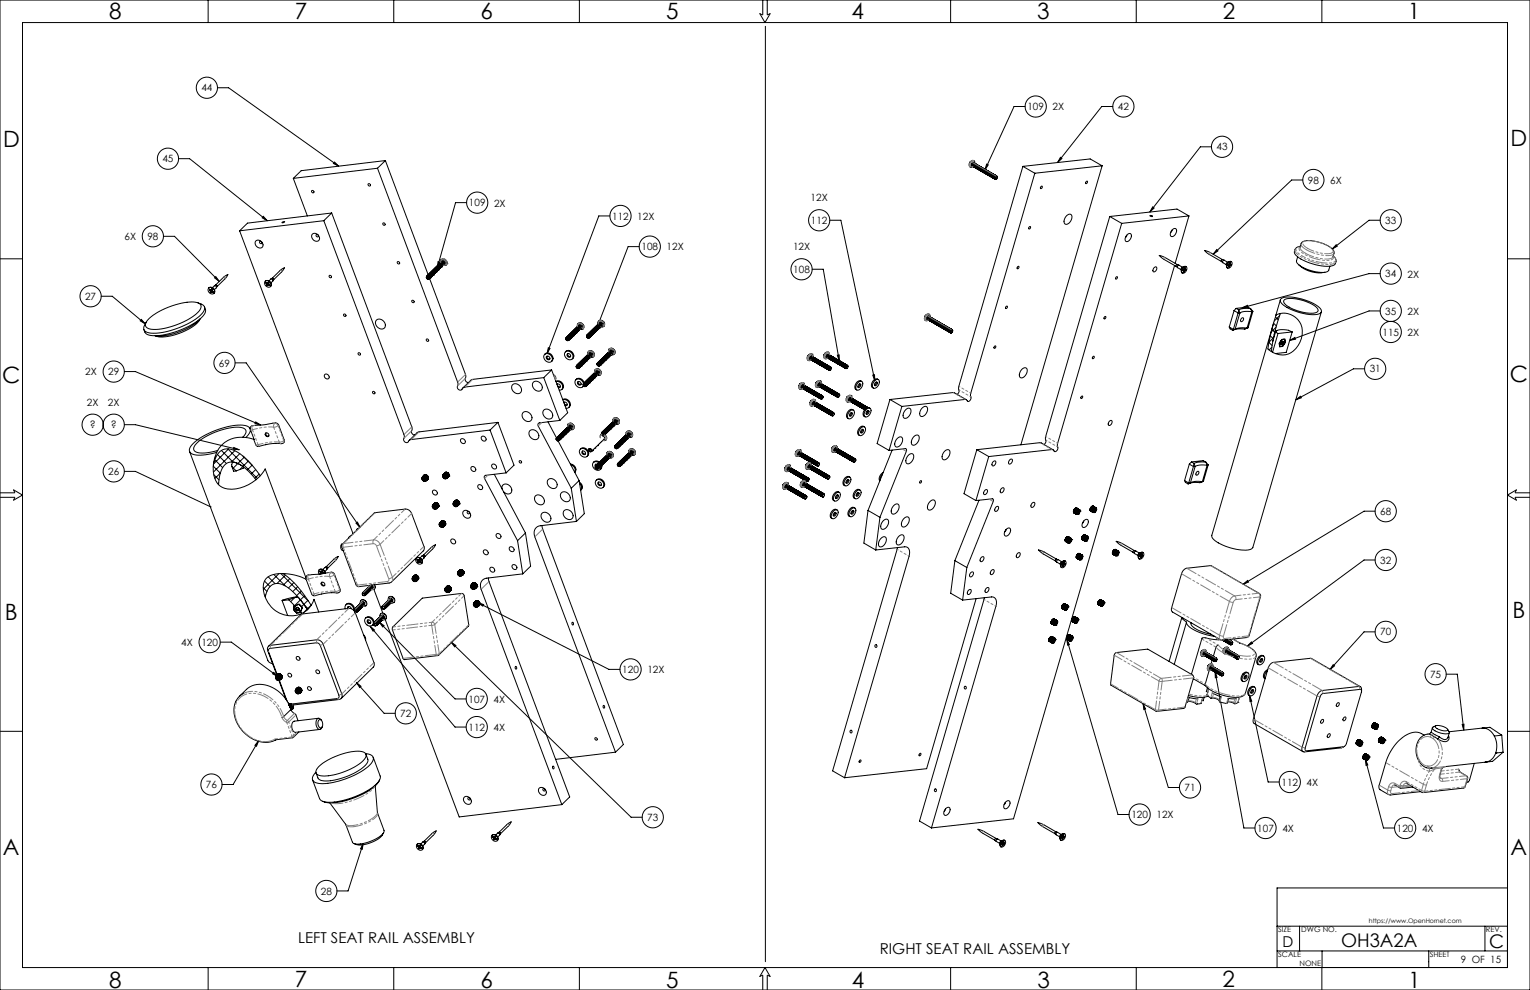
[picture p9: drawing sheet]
<svg xmlns="http://www.w3.org/2000/svg" width="864mm" height="559mm" viewBox="0 0 864 559" stroke-linecap="round" stroke-linejoin="round" font-family="sans-serif">
<defs><g id="words">
<g font-size="12.7">
<text x="62" y="11">8</text>
<text x="166" y="11">7</text>
<text x="271" y="11">6</text>
<text x="376" y="11">5</text>
<text x="481" y="11">4</text>
<text x="585" y="11">3</text>
<text x="690" y="11">2</text>
<text x="795" y="11">1</text>
<text x="2" y="83">D</text>
<text x="853" y="82">D</text>
<text x="852" y="216">C</text>
<text x="1" y="216">C</text>
<text x="3" y="350">B</text>
<text x="854" y="349">B</text>
<text x="2" y="483">A</text>
<text x="853" y="482">A</text>
<text x="62" y="558">8</text>
<text x="166" y="557">7</text>
<text x="271" y="558">6</text>
<text x="376" y="558">5</text>
<text x="481" y="558">4</text>
<text x="586" y="558">3</text>
<text x="690" y="557">2</text>
<text x="795" y="558">1</text>
</g>
<g font-size="10.6">
<text x="757" y="535">OH3A2A</text>
<text x="841" y="535">C</text>
</g>
<g font-size="8.5">
<text x="168" y="532">LEFT SEAT RAIL ASSEMBLY</text>
<text x="497" y="538">RIGHT SEAT RAIL ASSEMBLY</text>
<text x="724" y="535">D</text>
</g>
<g font-size="5.6">
<text x="114" y="52">44</text>
<text x="580" y="62">109</text>
<text x="594" y="62">2X</text>
<text x="631" y="62">42</text>
<text x="687" y="85">43</text>
<text x="92" y="92">45</text>
<text x="738" y="104">98</text>
<text x="751" y="104">6X</text>
<text x="458" y="114">12X</text>
<text x="265" y="116">109</text>
<text x="279" y="117">2X</text>
<text x="346" y="124">112</text>
<text x="360" y="124">12X</text>
<text x="458" y="126">112</text>
<text x="782" y="126">33</text>
<text x="70" y="136">6X</text>
<text x="83" y="135">98</text>
<text x="362" y="141">108</text>
<text x="376" y="141">12X</text>
<text x="448" y="141">12X</text>
<text x="448" y="154">108</text>
<text x="782" y="156">34</text>
<text x="795" y="157">2X</text>
<text x="48" y="169">27</text>
<text x="782" y="178">35</text>
<text x="795" y="178">2X</text>
<text x="780" y="189">115</text>
<text x="795" y="190">2X</text>
<text x="124" y="207">69</text>
<text x="48" y="212">2X</text>
<text x="61" y="212">29</text>
<text x="773" y="210">31</text>
<text x="49" y="229">2X</text>
<text x="61" y="229">2X</text>
<text x="51" y="242">?</text>
<text x="63" y="242">?</text>
<text x="61" y="268">26</text>
<text x="779" y="291">68</text>
<text x="779" y="318">32</text>
<text x="779" y="359">70</text>
<text x="102" y="365">4X</text>
<text x="114" y="365">120</text>
<text x="351" y="380">120</text>
<text x="365" y="380">12X</text>
<text x="807" y="383">75</text>
<text x="264" y="397">107</text>
<text x="279" y="397">4X</text>
<text x="226" y="405">72</text>
<text x="264" y="412">112</text>
<text x="279" y="413">4X</text>
<text x="723" y="443">112</text>
<text x="738" y="444">4X</text>
<text x="116" y="445">76</text>
<text x="669" y="447">71</text>
<text x="639" y="462">120</text>
<text x="653" y="462">12X</text>
<text x="365" y="463">73</text>
<text x="710" y="469">107</text>
<text x="724" y="470">4X</text>
<text x="788" y="469">120</text>
<text x="803" y="470">4X</text>
<text x="181" y="505">28</text>
<text x="825" y="544">9 OF 15</text>
</g>
<g font-size="4.2">
<text x="721" y="526">SIZE</text>
<text x="735" y="526">DWG NO.</text>
<text x="839" y="526">REV.</text>
<text x="721" y="540">SCALE</text>
<text x="733" y="545">NONE</text>
<text x="807" y="540">SHEET</text>
</g>
<text font-size="3.5" x="773" y="521">https://www.OpenHornet.com</text>
</g></defs>
<g fill="none" stroke="#000" stroke-width=".56">
<path d="M0 0h864v559h-864zM13 13h838v533h-838zM117 0v13M222 0v13M327 0v13M431 0v8h-2l3 5 3-5h-2v-8M432 15v528M537 0v13M641 0v13M746 0v13M123 50h6l62 44M579 60h-7l-16 36"/>
<path d="M628 60h-6l-25 32M101 90h6l44 35M189 91l2 3-3-2zM213 95l46 122a1.9 1.9 0 0 0 0 3 1.9 1.9 0 0 0 3-1l45-6M213 95l-47 6M218 91l45 122a1.9 1.9 0 0 0 0 2 1.9 1.9 0 0 0 1 1M218 91l-5 4M218 91l-48 5-4 5M548 94h.1M548 91l-1 1zM549 92v2zM549 92l-1 1 1 1"/>
<path d="M549 92l-1 1v1M549 94h-1M549 92h1M549 92h.1M550 92h-1M550 92l-1 1v1M550 92h.1M550 92a1.2 1.2 0 0 0-1 2 1.1 1.1 0 0 1 0-1 1.1 1.1 0 0 1 1-1M550 93v1zM550 92v2M550 92h1zM550 92a1.5 1.5 0 0 0-1-2 1.5 1.5 0 0 0-2 2v2"/>
<path d="M550 93v2zM550 93h1M551 93h.1M551 93h-1M551 93v2M551 93h1M551 93a1.2 1.2 0 0 0-1 2M551 93v1v1M551 93a1.1 1.1 0 0 0-1 1 1.1 1.1 0 0 0 1 1M552 93h-1M552 93l-1 1v1M552 93v1"/>
<path d="M552 94v1M552 94h1M552 93h.1M552 94v2M552 94v1v1M553 94l-1 2M553 94h.1M553 94h-1M553 94v2M553 94h1M554 94h-1M554 94l-1 1v1"/>
<path d="M554 95v2zM554 95v1v1M554 95h1M555 95h.1M555 95a1.1 1.1 0 0 0-2 0 1.1 1.1 0 0 0 1 2v-2a1.1 1.1 0 0 0-1 0 1.1 1.1 0 0 0 0 1M555 95h-1M555 95l-1 2M556 95a1.2 1.2 0 0 0-1 2M556 96l-1 1 1 1M556 96h1M556 96v-1a1.2 1.2 0 0 0-1 2v-1l1-1a1.1 1.1 0 0 0-1 1 1.1 1.1 0 0 0 0 1M556 96a1.2 1.2 0 0 0-1 1"/>
<path d="M556 96v2M556 96h1zM556 96a1.1 1.1 0 0 0-1 0 1.1 1.1 0 0 0 0 2M556 96h.1M557 96l-1 2M557 96l-1 1v1M557 96h.1M557 93h1l-2 3zM557 97v1M557 97h1M558 96a1.2 1.2 0 0 0-1 2M558 97l-1 2"/>
<path d="M558 97h.1M558 97a1.1 1.1 0 0 0-1 0 1.1 1.1 0 0 0 0 1M558 97h-1M558 97v2zM558 97l-1 1 1 1M558 97h1M559 97l-1 2M559 97v1M559 97l-1 1v1M559 98l-1 1h1M559 98h1zM559 97a1.1 1.1 0 0 0-1 1 1.1 1.1 0 0 0 0 1"/>
<path d="M559 97h.1M559 98v2zM560 98h.1M560 98h-1v1a1.1 1.1 0 0 1 0-1 1.1 1.1 0 0 1 1 0M560 98l-1 2M560 98v2M560 98h1M560 98h1zM561 98h-1M561 99l-1 1M561 99v2zM561 99h.1"/>
<path d="M561 99h1M562 99l-1 2M562 99h.1M562 99a1.2 1.2 0 0 0-1 2 1.1 1.1 0 0 1 0-2 1.1 1.1 0 0 1 1 0M562 99l-1 1v1M562 99l-1 1 1 1M562 99v2M562 99l1 1M562 100a.7 .7 0 0 0 0 1h1M563 99h-1M577 94l-36 126a2.2 2.2 0 0 1-1 3M577 94l7 4"/>
<path d="M584 98l-36 125a1.7 1.7 0 0 1 0 3 1.7 1.7 0 0 1-3 0l-36 3M599 89l-2 3zM622 94l-7-4-38 4M622 94l-38 4M622 94l-46 157M684 83h-6l-29 37M166 101l7 21M263 114h-6l-10 37M562 101h.1M563 101h-1M563 101v-1l-1 1M563 100h-1v1"/>
<path d="M613 102l1 1-1 1zM651 117l-2 3zM735 102h-6l-44 42M92 133h6l26 26M135 130l64 171M144 136a2.5 2.5 0 0 1 4 1 2.5 2.5 0 0 1-1 3 2.7 2.7 0 0 1-2-1 2.7 2.7 0 0 1-1-3zM149 122l2 3-3-2zM159 125h2zM176 132a2.5 2.5 0 0 1 4 1 2.5 2.5 0 0 1-1 3 2.8 2.8 0 0 1-3-4zM183 125l45 121a2.1 2.1 0 0 0 1 4 1.9 1.9 0 0 0 2-2l46-5M183 125l-48 5M187 120l46 122a1.9 1.9 0 0 0-1 2 1.9 1.9 0 0 0 2 1"/>
<path d="M187 120l-4 5M187 120l-47 6-5 4M344 122h-6l-29 78M361 139h-6l-18 46M468 124h7l19 91M602 122a1.8 1.8 0 0 1 3-1 1.8 1.8 0 0 1 0 3 2.6 2.6 0 0 1-4 2v-2zM626 122l-36 126a2.1 2.1 0 0 1-1 3M626 122l7 4M633 126l-36 126a1.7 1.7 0 0 1 0 2 1.7 1.7 0 0 1-3 0l-36 4M636 133l-1 1M636 132a1.5 1.5 0 0 1 3 0 1.4 1.4 0 0 1-1 2 1.7 1.7 0 0 1-1 2 1.7 1.7 0 0 1-2-1zM649 122h2z"/>
<path d="M661 130v1M662 130a1.4 1.4 0 0 1 2-1 1.5 1.5 0 0 1 0 3 1.7 1.7 0 0 1-1 1 1.7 1.7 0 0 1-2-1zM671 122l-38 4M671 122l-8 27M671 122l-7-4-38 4M733 139l-2 2M734 139h-1M734 139v1a5 5 0 0 1 7-4l6 2a6 6 0 0 1 6 5l-1 2M754 138l1 1-3 2zM779 124h-6l-21 17M0 146h13M121 157l1-1 2 3z"/>
<path d="M150 159a2.1 2.1 0 0 1 2 0 2.1 2.1 0 0 1 1 3M150 159a2 2 0 0 1 3 0 2 2 0 0 1-1 3 2.2 2.2 0 0 1-2-1 2.2 2.2 0 0 1 0-2zM150 160h.1M150 160l1 1M151 160h-1M151 160h.1M151 160h1v1M152 159l-1 1M152 159l1-2 1 1v1M154 157v1M154 157h-1M154 159l-1 1"/>
<path d="M154 158v1M159 153l2-2-3 1-4 5M159 154l-5 4M242 156l1 1M243 157h.1M243 156h.1M244 156h.1M244 155h.1M245 155h.1M245 154h.1M246 154h-1M246 154h.1"/>
<path d="M247 153h-1M247 153h.1M247 148h1l-1 3zM247 152h.1M248 152h.1M249 151h-1M249 151h.1M249 146v1a2.1 2.1 0 0 1 3 0 2.1 2.1 0 0 1 0 3v-1M249 148h2M250 150h-1M250 150h.1M250 149h.1"/>
<path d="M251 149h.1M458 152h7l9 52M574 150l1 1-1 1zM630 156l1 1-1 1zM651 151h1a1.4 1.4 0 0 1 1 2 1.4 1.4 0 0 1-2 0zM663 150l-91 312-46 5M665 149l-8-4-3-1 3 2 7 4M665 150v1l2 1M665 150l2 1M665 150h-1l1 1M668 152v1M668 153h.1"/>
<path d="M668 152h.1M668 152l1 1M668 151h1a1.4 1.4 0 0 1 1 0 1.4 1.4 0 0 1-1 2v1a1.2 1.2 0 0 1-2 0 1.2 1.2 0 0 1 0-2zM668 152h1M668 150l-1 1v2M669 151v1M669 152h.1M669 151h.1M669 151l-1 2M669 153h-1M669 152h-1M669 152v1"/>
<path d="M670 150a2.3 2.3 0 0 0-3 2 2.3 2.3 0 0 0 0 2M687 141v1l-2 2zM689 148h1M690 147l-7-4-3-2 2 3 7 4M690 148l2 1M691 147h-1l-1 1M691 147h-1v1M691 147l2 1M693 150h.1M693 150h1M693 150l1 1M694 150v1"/>
<path d="M694 149h.1M694 149l-1 1M694 149v1M694 148a1.4 1.4 0 0 1 2 1 1.4 1.4 0 0 1-1 1l-1 1a1.1 1.1 0 0 1-1 0 1.1 1.1 0 0 1 0-1zM694 149l1 1M694 149h1M694 148l-2 1v1M694 148h.1M694 148l-1 2M694 148v1M694 150h.1M695 149v1"/>
<path d="M695 150h-1M695 148a2.3 2.3 0 0 0-2 1 2.3 2.3 0 0 0 0 2M731 141a4 4 0 0 0 2 5 27 27 0 0 0 20 4l1-2M732 145v2a10 10 0 0 0 8 6h3a7 7 0 0 0 7 0l1-3M733 149a17 17 0 0 0 15 5M752 145h.1M753 144l1 2v2M779 154h-6l-72 20M851 146h13M57 167h6l19 16M84 180a39 39 0 0 1 27-9 2.9 2.9 0 0 1 3 2 2.9 2.9 0 0 1-2 3 38 38 0 0 1-28 9 2.7 2.7 0 0 1-2-2 2.7 2.7 0 0 1 2-3zM112 171l2 1a2.9 2.9 0 0 1 2 2 2.9 2.9 0 0 1-2 3 42 42 0 0 1-30 11 2.6 2.6 0 0 1-2-4v-2"/>
<path d="M115 173a5 5 0 0 1-2 7 43 43 0 0 1-29 9l-2-1-1-2M118 162a2 2 0 0 1 3 1 2 2 0 0 1-1 3 2.2 2.2 0 0 1-2-1 2.2 2.2 0 0 1 0-3zM118 164h1M119 164v1M119 163l-1 1M119 165h.1M119 163h.1M119 163v1M119 164h1M119 163h1v1M119 164h.1M120 163h-1"/>
<path d="M120 165h-1M120 165h.1M120 162l1-1 1 1-1 2M120 164l-1 1M120 164v1M120 162h-1l-1 1M120 162a2.1 2.1 0 0 1 1 4M121 161h1l1 1M122 161l5-5 2-1-2 2-4 5M123 162h-1M151 161h.1M151 160l1 1"/>
<path d="M151 160v1M152 161h-1M152 161h.1M152 160l-1 1M523 178l-1 1zM524 179v1M524 179h1M524 178l-1 1v1M524 178v1M524 179v2zM524 177l1 1v1M524 179v1v1"/>
<path d="M524 179h1zM524 177h-1l-1 1a1.6 1.6 0 0 0 0 3M524 179h.1M525 179h.1M525 179l-1 2M525 179v2M525 179v1v1M525 180h1a1.1 1.1 0 0 0-1 0 1.1 1.1 0 0 0 0 1zM525 179h1M526 179h-1M526 180v2zM526 180h.1"/>
<path d="M526 180v1v1M526 180h1M568 173a.7 .7 0 0 1 1 1 .7 .7 0 0 1-1 0zM623 179h1l-1 1zM697 175l2 2M697 175l-3 10M698 174l1 1M698 174l-1 1M698 174l6-1 2 1M699 177l-3 9M699 177h1M699 175l1 2"/>
<path d="M699 175v2M700 177l-3 9M701 180v-1a1.1 1.1 0 0 1 1 2 1 1 0 0 1-2 0zM701 174l3-2v1zM706 174h-4l-3 1M706 174l1 2M707 176h-5l-2 1M707 176l-3 9M707 176h.1M720 179l1 2M722 178l-3 3M722 177h1"/>
<path d="M723 169l-3 9a11 11 0 0 1 13 2 11 11 0 0 1 1 13 11 11 0 0 1-18 4l2-11 2-8M723 177l-3 10-2 11M723 169a23 23 0 0 1 19 3 4 4 0 0 1 3 5 23 23 0 0 1-19-4 4 4 0 0 1-3-4zM725 169a19 19 0 0 1 15 3 4 4 0 0 1 4 4 21 21 0 0 1-19-5zM746 176l-39 133a7 7 0 0 1-8 1l-9-2a7 7 0 0 1-6-6l35-120 1 2M779 176h-6l-45 16M80 180l2 3-3-2zM113 180a35 35 0 0 1-25 10M113 180a27 27 0 0 1-19 10h-4h-2M213 181a3 3 0 0 1 4 0 3 3 0 0 1-1 5 3 3 0 0 1-3-2 3 3 0 0 1 0-3zM308 200a2.7 2.7 0 0 1 3 1 2.7 2.7 0 0 1 0 3 2.9 2.9 0 0 1-3-1 2.9 2.9 0 0 1 0-3zM309 196l1 1-1 3z"/>
<path d="M319 199a2.7 2.7 0 0 1 4 0 2.7 2.7 0 0 1-1 4 3 3 0 0 1-3-4zM319 199a2.8 2.8 0 0 1 4 0 2.8 2.8 0 0 1 0 4M320 191a.7 .7 0 0 1 1 0 .7 .7 0 0 1-1 1l-1-1M320 191h-1M320 191a.9 .9 0 0 0-1 1 .9 .9 0 0 0 1 0 .9 .9 0 0 0 1-1h-1M320 191h1v1M320 191l1 1M320 191h.1M320 200l1 1h1M321 191h-1h-1M321 192h.1M322 191v1"/>
<path d="M322 191h.1M323 190l-1 1M323 190h.1M324 190h.1M324 189h.1M325 188l-1 1M325 188h.1M326 188h-1M326 187h.1M326 184a1.7 1.7 0 0 1 2-2 1.7 1.7 0 0 1 1 2 1.7 1.7 0 0 1-2 2h1M327 187h.1M327 186h.1"/>
<path d="M327 183l1 1v1M328 185h.1M331 190a.7 .7 0 0 1 1 0 .7 .7 0 0 1 0 1l-1-1M331 190h.1M331 189a1 1 0 0 0 0 2 1.1 1.1 0 0 0 2-1h-2M331 189h2v1M332 189l-1 1M332 189l1 1M332 189h-1M333 190l-1-1-1 1M333 190l-1 1M333 190h.1"/>
<path d="M333 199l1 1v1M334 190h.1M334 189h.1M335 188v1M335 188h.1M336 188h.1M336 187h.1M337 187h.1M337 186h.1M338 182h1l-2 3zM338 183a1.8 1.8 0 0 1 1-2 1.8 1.8 0 0 1 2 2 1.8 1.8 0 0 1-2 2M338 186h.1"/>
<path d="M338 185h.1M339 185h.1M339 182l1 1v1M339 184h.1M340 184h.1M340 183v1M344 199a1.7 1.7 0 0 1 1-2 1.7 1.7 0 0 1 2 2 1.7 1.7 0 0 1-2 1M345 198h1v1M345 200h.1M346 199v1M346 199h.1M458 200l1 1"/>
<path d="M458 200a2 2 0 0 0-2 1 2 2 0 0 0 1 3l1-1M458 200h.1M466 199l-1 2zM467 199h-1l-1 1v1v1M467 199h.1M467 199h1M468 199v1M522 181h.1M524 181h-2M527 180a1.1 1.1 0 0 0-1 1 1.1 1.1 0 0 0 0 1M527 180l-1 2M527 180h.1"/>
<path d="M527 180l-1 1v1M527 180v2M527 180h1zM527 181v1M527 181h1M528 181l-1 2M528 181h.1M528 180l-1 1M528 181h1a1.1 1.1 0 0 0-2 0 1.1 1.1 0 0 0 1 2M528 181v2M528 181h1M528 181a1.2 1.2 0 0 0-1 2"/>
<path d="M528 181v1v1M528 181h1zM529 181l-1 2M529 181h.1M529 182h-1l1 1M529 182h1M529 182v1v1M530 181l-1 1M530 182l-1 2M530 182h.1M530 182h-1M530 182v2"/>
<path d="M530 182h1M530 182a1.2 1.2 0 0 0-1 2 1.1 1.1 0 0 1 0-2 1.1 1.1 0 0 1 2 0h-1M530 182v1v1M531 183h-1v1M531 183a1.2 1.2 0 0 0 0 2 1.1 1.1 0 0 1 0-2 1.1 1.1 0 0 1 1 0M531 182h-1M531 182v1M532 183l-1 2M532 183h.1M532 183h-1v1a1.1 1.1 0 0 1 0-1 1.1 1.1 0 0 1 1 0M532 184v1zM532 183l-1 1v1"/>
<path d="M532 183h1l-1 1v1a1.1 1.1 0 0 1 0-1 1.1 1.1 0 0 1 1 0M533 183h-1M533 184l-1 1M533 184h.1M533 184v2M533 184h1M533 184v2zM533 184h1zM534 184l-1 1v1M534 184h.1M534 185h1a1.1 1.1 0 0 0-1 0 1.1 1.1 0 0 0 0 1M534 185v1"/>
<path d="M534 185h1M534 184a1.1 1.1 0 0 0-1 1 1.1 1.1 0 0 0 0 1M535 184a1.2 1.2 0 0 0-1 2M535 185l-1 1v1M535 185h.1M535 185v2M535 185v1v1M535 185h1M536 185a1.1 1.1 0 0 0-1 1 1.1 1.1 0 0 0 0 1M536 185l-1 2M536 185h.1M536 185a1.2 1.2 0 0 0-1 2"/>
<path d="M536 186v2zM536 186l-1 1h1M536 186h1zM536 188h1M536 186h1M537 186l-1 1v1M537 186h.1M537 186h-1M537 188h.1M537 186a.7 .7 0 0 0-1 1 .7 .7 0 0 0 1 1M537 188h-1M537 188l1-1a.7 .7 0 0 0-1 0 .7 .7 0 0 0 0 1"/>
<path d="M537 186a1.1 1.1 0 0 0-1 1 1.1 1.1 0 0 0 1 1M538 186a1 1 0 0 0-2 0 1 1 0 0 0 0 2M538 187l-1-1v1v1M694 185l2 1M694 185v1h2M696 186h1M696 186h.1M697 186h-1M703 186h-6M704 185h-4l-3 1M704 185l-1 1M704 185h.1"/>
<path d="M717 190l2 1M718 196l-2 2M718 186l2 2M719 191l-3 2 2 2M720 187v1M720 187l-1 2M720 188l-2 5M720 188h.1M720 188h1M720 185l-2 2M721 187h-1M721 188l-3 11"/>
<path d="M722 194l1 2M722 195l1 1M722 194v1M722 193v1M723 196h.1M723 194h.1M723 194h1M723 194l1-1-1 1M723 194a1 1 0 0 1 0-1 1 1 0 0 1 1 0v1M723 192l-1 2M723 192h.1M723 193v1"/>
<path d="M724 193v1h-1M724 193l-1 1zM724 192h-1M724 195v1M724 195l-1 1M724 191l1 1M725 192v1M725 192h-2M725 192h.1M725 193h.1M725 193l-1 2M725 193v-2l-1 1-2 2v2h2"/>
<path d="M725 193l-1 3M728 192l3-2v1zM729 187a7 7 0 0 0-9 1M729 187l-8 1M729 187l-3 12-6 1M70 210h6l71 30M133 205h6l64 93M289 217a3 3 0 0 1 4 1 3 3 0 0 1 0 4 3 3 0 0 1-3-1 3 3 0 0 1-1-4zM301 216a3 3 0 0 1 4 0 3 3 0 0 1 0 5 3 3 0 0 1-4-2 3 3 0 0 1 0-3zM307 213l9 24M307 200a2.8 2.8 0 0 1 4 0 2.8 2.8 0 0 1 0 4M309 201v1l1 1"/>
<path d="M311 209l-44 5-6 5M311 209l-4 4M311 209l9 24-4 4M312 211a2.1 2.1 0 0 1 1 3M314 217a1.1 1.1 0 0 1 2 0 1.1 1.1 0 0 1-1 2M315 217v1h1M317 220a2.8 2.8 0 0 0 0-4 2.8 2.8 0 0 0-3-1 2.8 2.8 0 0 1 3 2 2.8 2.8 0 0 1-1 3M325 215a2.7 2.7 0 0 1 4 0 2.7 2.7 0 0 1-1 4 3 3 0 0 1-3-4zM325 214a2.8 2.8 0 0 1 4 1 2.8 2.8 0 0 1 0 3M325 207a.7 .7 0 0 1 1 0 .7 .7 0 0 1 0 1l-1-1M325 207h.1M326 206a1.1 1.1 0 0 0-1 2 1.1 1.1 0 0 0 2-1h-2"/>
<path d="M326 206l1 1v1M326 206l-1 1M326 206l1 2M326 206h.1M326 215l1 1 1 1M327 207h-1h-1M327 208h-1M327 208h.1M327 207h.1M328 207h-1M328 207h.1M328 206h.1"/>
<path d="M329 206h.1M329 205h.1M330 205h.1M330 217h1M330 216h.1M330 216l1 2M330 217l1 1h-1h-1a.6 .6 0 0 0 1 0 .6 .6 0 0 0 0-1zM331 204h-1M331 204h.1M331 218h-1M331 218h.1M331 217h.1"/>
<path d="M331 203h.1M331 217h1M332 203h.1M332 217h.1M332 200a1.7 1.7 0 0 1 1-2 1.7 1.7 0 0 1 2 2 1.7 1.7 0 0 1-2 2M332 202h.1M332 216v1M333 216h.1M333 202h.1M333 215h.1M334 201h-1M334 201h.1"/>
<path d="M334 215h.1M334 214h.1M335 214h.1M335 213v1M336 213h.1M336 210a1.7 1.7 0 0 1 1-2 1.7 1.7 0 0 1 2 2 1.7 1.7 0 0 1-2 2M337 212h-1M337 209l1 1v1M337 212h.1M337 205a.7 .7 0 0 1 1 1h-1M337 205v1M337 205h1"/>
<path d="M337 205a.9 .9 0 0 0 0 1 .9 .9 0 0 0 1 0l-1-1M337 205h1l1 1M337 211h.1M338 211h.1M338 205l-1 1M338 205l1 1M338 206l-1-1v1M339 206l-1 1M339 206h.1M340 205h.1M341 204l-1 1M341 204h.1"/>
<path d="M342 203h.1M343 202h.1M344 201l-1 1M344 201h.1M344 201h1M452 217l-1 1zM452 218v1M452 219h.1M452 219h1M453 219h.1M453 217l-1 1M453 219l-2 1"/>
<path d="M453 219v1M453 216h-1l-1 1v2M453 216h.1M453 216h1M453 219l1 1M454 216v2a1 1 0 0 0-1 0 1 1 0 0 0 0 1M454 216h.1M454 217a1.1 1.1 0 0 0-2 1 1 1 0 0 0 0 1M454 220h.1M454 218h1a1 1 0 0 0-1 0 1 1 0 0 0-1 1zM454 218a1 1 0 0 0-1 0 1 1 0 0 0 0 1M454 220h1"/>
<path d="M455 218a1 1 0 0 0-1 0 1 1 0 0 0 0 2M455 219h1a1 1 0 0 0-1 0 1 1 0 0 0 0 1zM455 218a1 1 0 0 0-1 1 1 1 0 0 0 0 1M456 219a1 1 0 0 0-2 0 1 1 0 0 0 0 1M456 219a1 1 0 0 0-1 0 1 1 0 0 0 0 1M456 200v2zM457 219a1 1 0 0 0-1 0 1.1 1.1 0 0 0-1 2M457 202h.1M457 202v1M457 219a1 1 0 0 0-1 1 1 1 0 0 0 0 1M457 203h.1M457 220a1 1 0 0 0-1 0 1 1 0 0 0 0 1"/>
<path d="M457 203h1M457 201h1a1 1 0 0 0-1 0 1 1 0 0 0 0 2zM458 220a1 1 0 0 0-2 0 1 1 0 0 0 0 1M458 203h.1M458 201l-1 1M458 220a1 1 0 0 0-1 0 1 1 0 0 0 0 1M458 203v1M459 203v1M459 202a1 1 0 0 0-1 0 1 1 0 0 0 0 1zM459 201a1 1 0 0 0-1 1 1 1 0 0 0-1 1M459 204h.1M459 202h1a1 1 0 0 0-1 0 1 1 0 0 0 0 1z"/>
<path d="M459 202a1 1 0 0 0-1 0 1 1 0 0 0 0 1M460 204h.1M460 204v1M460 202a1 1 0 0 0-1 0 1 1 0 0 0 0 2M460 203h1a1 1 0 0 0-1 0 1 1 0 0 0 0 1zM460 202a1 1 0 0 0-1 1 1 1 0 0 0 0 1M460 205h.1M460 205h1M461 203a1 1 0 0 0-2 0 1 1 0 0 0 0 1M461 205h.1M461 203a1 1 0 0 0-1 0 1 1 0 0 0 0 1M461 216l-1 1z"/>
<path d="M461 204h1a1 1 0 0 0-1 0 1 1 0 0 0 0 1zM461 217v1M461 218h1M461 218h.1M462 205h.1M462 205v1M462 204h1a1 1 0 0 0-2 0 1 1 0 0 0 0 1zM462 203a1 1 0 0 0-1 0 1.1 1.1 0 0 0-1 2M462 218h.1M462 203a1 1 0 0 0-1 1 1 1 0 0 0 0 1M462 206h.1M462 218a1 1 0 0 1 0-1 1 1 0 0 1 2 0 1 1 0 0 0-2 0 1 1 0 0 0 0 1"/>
<path d="M462 216l-1 1M462 206h1M462 218l-1 1M463 218h.1M463 218v1M463 215h-1l-1 1-1 2h1M463 215h.1M463 204a1 1 0 0 0-1 0 1 1 0 0 0 0 1M463 215v2a1.1 1.1 0 0 0-1 0 1.1 1.1 0 0 0 0 1M463 206h.1M463 217h1a1 1 0 0 0-1 0 1 1 0 0 0 0 1zM463 216a1 1 0 0 0-1 1 1 1 0 0 0 0 1"/>
<path d="M463 219h.1M463 217a1 1 0 0 0-1 0 1 1 0 0 0 0 1M463 204a1 1 0 0 0-1 0 1 1 0 0 0 0 2M463 219h1M464 206h.1M464 206v1M464 204a1 1 0 0 0-1 1 1 1 0 0 0-1 1M464 219a1 1 0 0 1 0-1 1 1 0 0 1 1 0 1 1 0 0 0-1 0 1 1 0 0 0 0 1M464 219h.1M464 207h.1M464 204a1 1 0 0 0-1 1 1 1 0 0 0 0 1 1 1 0 0 1 0-1 1 1 0 0 1 1 0M464 205a1 1 0 0 0-1 0 1 1 0 0 0 0 1"/>
<path d="M464 218h1a1 1 0 0 0-1 0 1 1 0 0 0 0 1zM464 207h1M464 217a1 1 0 0 0-1 0 1 1 0 0 0 0 2M465 205a1 1 0 0 0-2 0 1 1 0 0 0 0 1M465 219h.1M465 219v1M465 207h.1M465 217a1 1 0 0 0-1 1 1 1 0 0 0-1 1M465 205a1 1 0 0 0-1 0 1 1 0 0 0 0 1M465 220h.1M465 206h1a1 1 0 0 0-1 0 1 1 0 0 0 0 1zM465 205a1 1 0 0 0-1 0 1 1 0 0 0 0 2"/>
<path d="M465 207v1M465 205a1 1 0 0 0-1 1 1 1 0 0 0 0 1M465 220h1M465 218h1a1 1 0 0 0-1 1 1 1 0 0 0 0 1zM465 208h1M466 208h.1M466 218a1 1 0 0 0-2 0 1 1 0 0 0 0 1M466 205a1 1 0 0 0-1 1 1 1 0 0 0-1 1M466 218a1 1 0 0 0-1 0 1 1 0 0 0 0 1M466 219h1a1 1 0 0 0-1 0 1 1 0 0 0 0 1zM466 218a1 1 0 0 0-1 0 1 1 0 0 0 0 2M466 201h.1"/>
<path d="M466 206h1a1 1 0 0 0-1 1 1 1 0 0 0 0 1zM466 201v1M466 206a1 1 0 0 0-1 0 1 1 0 0 0 0 1M466 208h1M466 202h.1M466 202h1M467 206a1 1 0 0 0-2 0 1 1 0 0 0 0 1M467 218a1.1 1.1 0 0 0-2 1 1 1 0 0 0 0 1M467 208h.1M467 219a1 1 0 0 0-1 0 1 1 0 0 0-1 1M467 202h.1M467 206a1 1 0 0 0-1 0 1.1 1.1 0 0 0-1 2"/>
<path d="M467 206a1 1 0 0 0-1 0 1 1 0 0 0 0 2M467 208v1M467 200l-1 1M467 202h-2M467 219a1 1 0 0 0-1 0 1 1 0 0 0 0 1M467 207h1a1 1 0 0 0-1 0 1 1 0 0 0 0 1zM467 202a1 1 0 0 1 0-1 1 1 0 0 1 2 0 1 1 0 0 0-2 0 1 1 0 0 0 0 1M467 206a1 1 0 0 0-1 1 1 1 0 0 0 0 1M467 209a1.1 1.1 0 0 1 1-2 1 1 0 0 1 1 0 1 1 0 0 0-1 0 1 1 0 0 0 0 2M467 219h1a1 1 0 0 0-1 1 1 1 0 0 0 0 1zM467 209h1M468 219a1 1 0 0 0-2 0 1 1 0 0 0 0 1"/>
<path d="M468 209h.1M468 207a1 1 0 0 0-1 0 1 1 0 0 0 0 1zM468 202h.1M468 207a1 1 0 0 0-2 0 1 1 0 0 0 0 1M468 200a1 1 0 0 0-1 0 1.1 1.1 0 0 0-1 2M468 207a1 1 0 0 0-1 0 1 1 0 0 0 0 1M468 202v1M468 200a1 1 0 0 0-1 1 1 1 0 0 0 0 1M468 219a1 1 0 0 0-1 1 1 1 0 0 0 0 1 1 1 0 0 1 0-1 1 1 0 0 1 1-1M468 203h.1M468 201a1 1 0 0 0-1 0 1 1 0 0 0 0 1M468 203h1"/>
<path d="M469 208l-1 1zM469 220a1 1 0 0 0-2 0 1 1 0 0 0 0 1M469 203a1 1 0 0 1 0-1 1 1 0 0 1 1 0 1 1 0 0 0-1 0 1 1 0 0 0 0 1M469 203h.1M469 209h.1M469 201a1 1 0 0 0-1 0 1 1 0 0 0 0 1M469 220a1 1 0 0 0-1 0 1 1 0 0 0 0 1M469 207a1 1 0 0 0-1 1 1 1 0 0 0 0 1M469 208a.7 .7 0 0 0-1 0 .7 .7 0 0 0 1 1M469 203l1 1M469 208h.1M469 201a1 1 0 0 0-1 0 1 1 0 0 0 0 2"/>
<path d="M470 203h.1M470 201a1 1 0 0 0-1 1 1 1 0 0 0-1 1M470 204h.1M470 202a1 1 0 0 0-1 0 1 1 0 0 0 0 1M470 204h1M470 202h1a1 1 0 0 0-1 1 1 1 0 0 0 0 1zM471 202a1 1 0 0 0-2 0 1 1 0 0 0 0 1M471 204h.1M471 202h1a1 1 0 0 0-1 1 1 1 0 0 0-1 1zM471 202a1 1 0 0 0-1 0 1 1 0 0 0 0 1M471 202a1 1 0 0 0-1 0 1 1 0 0 0 0 2M471 204v1"/>
<path d="M471 205a1.1 1.1 0 0 1 1-2 1 1 0 0 1 1 0 1 1 0 0 0-1 0 1 1 0 0 0 0 2M471 205h1M472 205h.1M472 203a1 1 0 0 0-1 0 1 1 0 0 0 0 1M472 205h1M473 203a1 1 0 0 0-2 0 1 1 0 0 0 0 1M473 205h.1M473 201l1-1v4zM473 205a1 1 0 0 1 0-1 1 1 0 0 1 1 0 1 1 0 0 0-1 0 1 1 0 0 0 0 1M473 205v1M473 203a1 1 0 0 0-1 1 1 1 0 0 0 0 1M473 206h.1"/>
<path d="M473 206h1M474 204a1 1 0 0 0-2 0 1 1 0 0 0 0 1M474 206h.1M474 204a1 1 0 0 0-1 0 1 1 0 0 0 0 1M474 206a1 1 0 0 1 0-1 1 1 0 0 1 2 0 1 1 0 0 0-2 0 1 1 0 0 0 0 1M474 206l1 1M474 204a1 1 0 0 0-1 0 1 1 0 0 0 0 2 1 1 0 0 1 0-2 1 1 0 0 1 1 0M475 206h.1M475 204a1 1 0 0 0-1 0 1.1 1.1 0 0 0-1 2M475 204a1 1 0 0 0-1 1 1 1 0 0 0-1 1M475 206v1M475 204a1 1 0 0 0-1 1 1 1 0 0 0 0 1"/>
<path d="M475 207h.1M475 205h1a1 1 0 0 0-1 0 1 1 0 0 0 0 1zM475 205a1 1 0 0 0-1 0 1 1 0 0 0 0 1M475 207h1M476 207a1 1 0 0 1 0-1 1 1 0 0 1 1 0 1 1 0 0 0-1 0 1 1 0 0 0 0 1M476 207h.1M476 205a1 1 0 0 0-1 0 1 1 0 0 0 0 1M476 207v1M476 205a1 1 0 0 0-1 0 1 1 0 0 0 0 2M477 207h.1M477 207v1M477 206h1a1 1 0 0 0-2 0 1 1 0 0 0 0 1z"/>
<path d="M477 205a1 1 0 0 0-1 1 1 1 0 0 0-1 1M477 208h.1M477 208a1 1 0 0 1 0-1 1 1 0 0 1 1-1 1 1 0 0 0-1 1 1 1 0 0 0 0 1M477 208h1M477 206a1 1 0 0 0-1 0 1 1 0 0 0 0 1M478 206a1 1 0 0 0-1 0 1 1 0 0 0 0 1M478 207h1l-1 1zM478 208h.1M478 206a1 1 0 0 0-1 0 1 1 0 0 0 0 2M479 207h.1M479 207a.7 .7 0 0 0-1 0 .7 .7 0 0 0 0 1M485 216a1.5 1.5 0 0 1 2 0 1.5 1.5 0 0 1 0 2 2.1 2.1 0 0 1-2 2 2.1 2.1 0 0 1-2-1v-1z"/>
<path d="M485 217a1 1 0 0 1 1 1 1 1 0 0 1-2 0zM485 217l-1 1M486 215a2.8 2.8 0 0 0-3 2 2.8 2.8 0 0 0 1 3M493 212h1v3zM494 215a1.5 1.5 0 0 1 2 0 1.5 1.5 0 0 1 0 2 2.1 2.1 0 0 1-1 2 2.1 2.1 0 0 1-2-1v-1zM494 216h1a1 1 0 0 1 0 1 1 1 0 0 1-1 0zM495 216l-1 1M496 214a2.8 2.8 0 0 0-4 2 2.8 2.8 0 0 0 1 3M577 208a1.8 1.8 0 0 1 3 0 1.8 1.8 0 0 1 0 3 2.6 2.6 0 0 1-4 2l-1-2zM770 208h-6l-33 18M70 240h6l59 14M144 238l3 2-3-1z"/>
<path d="M281 238l-45 6-5 5M281 238l-4 5M281 238l9 25-4 4M295 233a3 3 0 0 1 4 1 3 3 0 0 1 0 4 3 3 0 0 1-3-1 3 3 0 0 1-1-4zM307 231a3 3 0 0 1 4 1 3 3 0 0 1 0 4 3 3 0 0 1-4-1 3 3 0 0 1 0-4zM309 238l18 33M316 237l-12 2v1l18 36M318 227a1 1 0 0 1 2 0 1.1 1.1 0 0 1-1 2M319 227v1l1 1M321 230a2.8 2.8 0 0 0 0-4 2.8 2.8 0 0 0-3 0 2.8 2.8 0 0 1 3 1 2.8 2.8 0 0 1-1 3h-1M346 238a1.7 1.7 0 0 1 2-2 1.7 1.7 0 0 1 1 2 1.7 1.7 0 0 1-2 1M347 240h.1"/>
<path d="M347 237h1v1M347 239h.1M348 239h.1M348 238v1M455 220h.1M455 220v1M455 220l1 1M455 221h.1M456 221h.1M457 221h.1M457 221v1M457 222h.1"/>
<path d="M457 222h1M458 226l-1 1zM458 222h.1M458 228h.1M458 228h1M458 220a1 1 0 0 0-1 0 1 1 0 0 0 0 2M459 222h.1M459 222v1M459 228h.1M459 228v1M459 220a1 1 0 0 0-1 1 1 1 0 0 0-1 1M459 223h.1"/>
<path d="M459 220a1 1 0 0 0-1 1 1 1 0 0 0 0 1 1 1 0 0 1 0-1 1 1 0 0 1 1 0M459 229h.1M459 227l-1 1M459 221a1 1 0 0 0-1 0 1 1 0 0 0 0 1M459 227h1a1 1 0 0 0-1 0 1 1 0 0 0 0 1zM459 223h1M459 229h1M460 221a1 1 0 0 0-2 0 1 1 0 0 0 0 1M460 225a2 2 0 0 0-3 2 2 2 0 0 0 1 2h1M460 225h.1M460 223h.1M460 225v2"/>
<path d="M460 229h.1M460 221a1 1 0 0 0-1 0 1 1 0 0 0 0 1M460 227h1a1 1 0 0 0-1 1 1 1 0 0 0-1 1zM460 227a1 1 0 0 0-1 0 1 1 0 0 0 0 1M460 221a1 1 0 0 0-1 0 1 1 0 0 0 0 2M460 223l1 1M460 221a1 1 0 0 0-1 1 1 1 0 0 0 0 1M460 229v1M460 227a1 1 0 0 0-1 0 1 1 0 0 0 0 2M461 229h.1M461 221a1.1 1.1 0 0 0-2 1 1 1 0 0 0 0 1M461 229v1"/>
<path d="M461 222a1 1 0 0 0-1 0 1 1 0 0 0-1 1M461 228h1a1 1 0 0 0-2 0 1 1 0 0 0 0 1zM461 224h.1M461 230a1 1 0 0 1 0-2 1 1 0 0 1 1 0 1 1 0 0 0-1 0 1 1 0 0 0 0 2M461 230h.1M461 222h1a1 1 0 0 0-1 0 1 1 0 0 0 0 2zM461 222a1 1 0 0 0-1 0 1 1 0 0 0 0 1M461 228a1 1 0 0 0-1 0 1 1 0 0 0 0 1M461 224h1M461 222h1a1 1 0 0 0-1 1 1 1 0 0 0 0 1zM461 230h1M462 222a1 1 0 0 0-2 0 1 1 0 0 0 0 1"/>
<path d="M462 224h.1M462 228a1 1 0 0 0-1 0 1 1 0 0 0 0 1M462 224a1 1 0 0 1 0-1 1 1 0 0 1 1 0 1 1 0 0 0-1 0 1 1 0 0 0 0 1M462 224v1M462 230h.1M462 230v1M462 222a1 1 0 0 0-1 1 1 1 0 0 0 0 1M462 225h.1M462 228a1 1 0 0 0-1 1 1 1 0 0 0 0 1M462 225h1M463 231h.1M463 223a1 1 0 0 0-1 0 1 1 0 0 0 0 2z"/>
<path d="M463 223a1 1 0 0 0-2 0 1 1 0 0 0 0 1M463 229h1a1 1 0 0 0-2 0 1 1 0 0 0 0 1zM463 229a1 1 0 0 0-1 0 1 1 0 0 0-1 1M463 225h.1M463 223h1a1 1 0 0 0-1 1 1 1 0 0 0-1 1zM463 223a1 1 0 0 0-1 0 1 1 0 0 0 0 1M463 229a1 1 0 0 0-1 0 1 1 0 0 0 0 1 1 1 0 0 1 0-1 1 1 0 0 1 1 0M463 225h1M463 229a1 1 0 0 0-1 0 1 1 0 0 0 0 1M463 231h1M464 231v1M464 224a.7 .7 0 0 1 0 1 .7 .7 0 0 1-1 0z"/>
<path d="M464 229a1 1 0 0 0-1 0 1 1 0 0 0 0 2M464 225h.1M464 231h.1M464 223a1 1 0 0 0-1 1 1 1 0 0 0 0 1M464 230h1a1 1 0 0 0-1 0 1 1 0 0 0 0 1zM464 229a1 1 0 0 0-1 1 1 1 0 0 0 0 1M464 232h.1M464 232h1M464 224a1 1 0 0 0-1 0 1 1 0 0 0 0 1M464 230a1 1 0 0 0-1 0 1 1 0 0 0 0 1M464 224h1M465 232h.1"/>
<path d="M465 224a1 1 0 0 0-2 0 .7 .7 0 0 0 1 1M465 224h.1M465 230a1 1 0 0 0-1 0 1 1 0 0 0-1 1M465 230h1a1 1 0 0 0-1 1 1 1 0 0 0 0 1zM465 230a1 1 0 0 0-1 0 1 1 0 0 0 0 1M465 232h1M465 231h1a1 1 0 0 0-1 0 1 1 0 0 0 0 1zM465 230a1 1 0 0 0-1 0 1 1 0 0 0 0 2M466 230a1 1 0 0 0-2 0 1 1 0 0 0 0 2M466 232h.1M466 232v1M466 220h.1"/>
<path d="M466 230a1 1 0 0 0-1 1 1 1 0 0 0 0 1M466 233h.1M466 220v1M466 221a1.1 1.1 0 0 1 1-2 1 1 0 0 1 1 0 1 1 0 0 0-1 0 1 1 0 0 0 0 2M466 221h1M467 233h.1M467 221h.1M467 231a1 1 0 0 0-2 0 1 1 0 0 0 0 1M467 231h1a1 1 0 0 0-1 1 1 1 0 0 0 0 1zM467 231a1 1 0 0 0-1 0 1 1 0 0 0 0 1M467 231a1 1 0 0 0-1 0 1 1 0 0 0 0 2M467 233l1 1"/>
<path d="M467 221h1M467 232h1a1 1 0 0 0-1 0 1 1 0 0 0 0 1zM467 231a1 1 0 0 0-1 1 1 1 0 0 0 0 1M468 231a1.1 1.1 0 0 0-2 1 1 1 0 0 0 0 1M468 234h.1M468 221h.1M468 221a1 1 0 0 1 0-1 1 1 0 0 1 1 0 1 1 0 0 0-1 0 1 1 0 0 0 0 1M468 221v1M468 232a1 1 0 0 0-1 0 1 1 0 0 0 0 1M468 222h.1M468 232h1a1 1 0 0 0-1 1 1 1 0 0 0 0 1zM468 234h1"/>
<path d="M468 222h1M469 232a1 1 0 0 0-2 0 1 1 0 0 0 0 1M469 234h.1M469 222h.1M469 232a1 1 0 0 0-1 0 1 1 0 0 0 0 2M469 234l1 1M469 220a1 1 0 0 0-1 0 1 1 0 0 0 0 2M469 232a1 1 0 0 0-1 1 1 1 0 0 0 0 1M470 222h.1M470 222v1M470 233h1a1 1 0 0 0-2 0 1 1 0 0 0 0 1zM470 220a1 1 0 0 0-1 1 1 1 0 0 0-1 1"/>
<path d="M470 233a1 1 0 0 0-1 0 1 1 0 0 0-1 1M470 233a1 1 0 0 0-1 0 1 1 0 0 0 0 1M470 220a1 1 0 0 0-1 1 1 1 0 0 0 0 1M470 234h1l-1 1v-1zM470 223h.1M470 221a1 1 0 0 0-1 0 1 1 0 0 0 0 1M470 235h.1M470 223h1M471 221a1 1 0 0 0-2 0 1 1 0 0 0 0 1M471 233h.1M471 223h.1M471 233a.7 .7 0 0 0-1 1 .7 .7 0 0 0 0 1"/>
<path d="M471 221a1 1 0 0 0-1 0 1 1 0 0 0 0 1M471 222h1a1 1 0 0 0-1 0 1 1 0 0 0 0 1zM471 223a1 1 0 0 1 0-1 1 1 0 0 1 2 0 1 1 0 0 0-2 0 1 1 0 0 0 0 1M471 223v1M471 221a1 1 0 0 0-1 1 1 1 0 0 0 0 1M472 223h.1M472 223v1M472 221a1 1 0 0 0-1 1 1 1 0 0 0-1 1M472 224h.1M472 222h1a1 1 0 0 0-1 0 1 1 0 0 0 0 1zM472 222a1 1 0 0 0-1 0 1 1 0 0 0 0 1M472 224h1"/>
<path d="M473 222a1 1 0 0 0-1 0 1 1 0 0 0 0 2M473 223h1l-1 1zM473 222a1 1 0 0 0-1 1 1 1 0 0 0 0 1M474 223a1 1 0 0 0-1 0 1 1 0 0 0-1 1M474 223h.1M474 223a.7 .7 0 0 0-1 0 .7 .7 0 0 0 0 1M478 224v1zM479 226h.1M479 226h1M479 225h1a1 1 0 0 0-1 0 1 1 0 0 0 0 1zM480 226h.1M480 226l-2 1"/>
<path d="M480 224l-1 2M480 232a1.5 1.5 0 0 1 2 0 1.5 1.5 0 0 1 0 2 2.1 2.1 0 0 1-1 2 2.1 2.1 0 0 1-3 0l1-2zM480 227h.1M480 233h1a1 1 0 0 1 0 1 1 1 0 0 1-2 0zM480 223l-2 1a1.7 1.7 0 0 0 0 3M480 223h.1M480 223l1 2M481 227h.1M481 233l-2 2M481 225a1 1 0 0 0-2 0 1 1 0 0 0 0 1M481 225h1a1 1 0 0 0-1 1 1 1 0 0 0 0 1zM481 225a1 1 0 0 0-1 0 1 1 0 0 0 0 1"/>
<path d="M481 225a1 1 0 0 0-1 0 1 1 0 0 0 0 2M481 227l1 1M481 225a1 1 0 0 0-1 1 1 1 0 0 0 0 1M482 225a1.1 1.1 0 0 0-2 1 1 1 0 0 0 0 1M482 228h.1M482 231a2.8 2.8 0 0 0-4 2 2.8 2.8 0 0 0 1 3M482 226a1 1 0 0 0-1 0 1 1 0 0 0 0 1M482 228h1M482 226h1a1 1 0 0 0-1 1 1 1 0 0 0 0 1zM483 226a1 1 0 0 0-2 0 1 1 0 0 0 0 1M483 228h.1M483 226a1 1 0 0 0-1 0 1 1 0 0 0 0 2"/>
<path d="M483 228v1M483 228l1 1M483 226a1 1 0 0 0-1 1 1 1 0 0 0 0 1M484 229h.1M484 227h1a1 1 0 0 0-2 0 1 1 0 0 0 0 1zM484 227a1 1 0 0 0-1 0 1 1 0 0 0-1 1M484 227a1 1 0 0 0-1 0 1 1 0 0 0 0 1M484 229h1M485 229v1M485 227a1 1 0 0 0-1 0 1 1 0 0 0 0 2M485 229h.1M485 228h1a1 1 0 0 0-1 0 1 1 0 0 0 0 1z"/>
<path d="M485 227a1 1 0 0 0-1 1 1 1 0 0 0 0 1M485 230h.1M485 230h1M485 228a1 1 0 0 0-1 0 1 1 0 0 0 0 1M486 230h.1M486 228h1a1 1 0 0 0-2 0 1 1 0 0 0 0 2zM486 228a1 1 0 0 0-1 0 1 1 0 0 0-1 1M486 228a1 1 0 0 0-1 0 1 1 0 0 0 0 1M486 230l1 1M487 230h.1M487 228a1 1 0 0 0-1 1 1 1 0 0 0 0 1M487 231h.1"/>
<path d="M487 229a1 1 0 0 0-1 0 1 1 0 0 0 0 1M488 231h.1M488 229a1 1 0 0 0-1 0 1 1 0 0 0-1 1M488 229a1 1 0 0 0-1 0 1 1 0 0 0 0 1M488 231a1 1 0 0 1 0-1 1 1 0 0 1 1 0 1 1 0 0 0-1 0 1 1 0 0 0 0 1M488 229a1 1 0 0 0-1 0 1 1 0 0 0 0 2M488 231l2-1-2 1M488 229a1 1 0 0 0-1 1 1 1 0 0 0 0 1M489 229a1 1 0 0 0-1 1 1 1 0 0 0 0 1M489 230a1 1 0 0 0-1 0 1 1 0 0 0 0 1M489 231a1.5 1.5 0 0 1 2 0 1.5 1.5 0 0 1 0 2 2.1 2.1 0 0 1-1 2 2.1 2.1 0 0 1-2 0v-2zM489 232h1a1 1 0 0 1 0 1 1 1 0 0 1-1 0z"/>
<path d="M489 232h.1M489 232h1M490 232h.1M490 230l-1 1M490 232l-1 2M491 230a2.8 2.8 0 0 0-3 2 2.8 2.8 0 0 0 0 3M502 225l36-3 7 4M502 225l-7 25 7 4M502 225l7 4M509 229l-7 25M511 231a1.8 1.8 0 0 1 3 0 1.8 1.8 0 0 1 0 3 2.6 2.6 0 0 1-4 2v-3zM521 230a1.8 1.8 0 0 1 2 0 1.8 1.8 0 0 1 0 2 2.6 2.6 0 0 1-4 2v-1z"/>
<path d="M610 224h1l-1 1zM626 238l1-1a1.4 1.4 0 0 1 0 2 1.4 1.4 0 0 1-1 1zM731 226l3-2 1 1zM107 255l44 118 1 1 2 1M121 260l5 4M122 255a17 17 0 0 0 1 19 16 16 0 0 0 19-2l4-3 4-4 23 62a26 26 0 0 0-21-2 8 8 0 0 0-3 11 15 15 0 0 0 13 11 15 15 0 0 0 15-7v-2l3 7M123 257l5 5M125 254l7 7M129 253l16 17M129 253l-8 9M132 253l3 1h-3zM133 254l-13 12"/>
<path d="M135 256l-4 5M137 257l6 6M137 247a2.8 2.8 0 0 0 2-3 2.8 2.8 0 0 0-2-2 34 34 0 0 0-27 10 2.4 2.4 0 0 0 0 3 2.4 2.4 0 0 0 2 1h5l6-2-1 1M137 247h2M137 247a15 15 0 0 0-14 7M138 258l-6 6M139 247a4 4 0 0 0 1-6 26 26 0 0 0-19 2l-5 2a14 14 0 0 0-9 10 6 6 0 0 0 7 2l8-2M141 242l1-2 14-1 1 1 3 8v1l-1 1a32 32 0 0 0-13 2l-2-1-1-3M141 242l2 6-4-1M150 244a1.4 1.4 0 0 0 2 2M272 246a1.4 1.4 0 0 1 2 1 1.4 1.4 0 0 1-1 2l-1-1zM277 243l9 24"/>
<path d="M299 243a3 3 0 0 1 4 1 3 3 0 0 1 0 4 3 3 0 0 1-4-1 3 3 0 0 1 0-4zM314 247l1 1M314 247l1 1v1a.8 .8 0 0 0 0-1 .8 .8 0 0 0-1-1zM315 247h-1M315 247l1 1M315 247h-1h1l1 1M316 248l-1 1M316 248h.1M317 248h.1M317 247h.1M318 247h.1M318 246h.1"/>
<path d="M319 245l-1 1M319 245h.1M320 245h.1M320 244v1M320 244h.1M320 241a1.7 1.7 0 0 1 2-2 1.7 1.7 0 0 1 2 2 1.7 1.7 0 0 1-2 1M321 244h.1M321 243h.1M322 240h1v1M322 242l-1 1M322 242h.1M323 242h.1"/>
<path d="M323 241v1M328 254a2.8 2.8 0 0 1 3 0 2.8 2.8 0 0 1 0 4M328 253a2.7 2.7 0 0 1 3 1 2.7 2.7 0 0 1 0 4 2.9 2.9 0 0 1-3-1 2.9 2.9 0 0 1 0-4zM329 255v1h1M332 254a1 1 0 0 1 2 0 .7 .7 0 0 1-1 1l-1-1M332 254h.1M333 253a1.1 1.1 0 0 0-1 2 1.1 1.1 0 0 0 2-1h-2M333 253l1 1v1M333 253l-1 1M333 253l1 2M333 253h.1M334 254h-1h-1"/>
<path d="M334 255h.1M334 254h.1M335 254h.1M335 253h.1M336 253h.1M336 252v1M336 252h.1M337 252h.1M337 251h.1M338 251h.1M338 250h.1M338 250h1"/>
<path d="M339 250h.1M339 249v1M340 245l-1 1v1M340 249h.1M340 245a.7 .7 0 0 1 1 0 .7 .7 0 0 1-1 1v-1M340 245h.1M340 244l-1 1a.8 .8 0 0 0 1 1 .8 .8 0 0 0 1-1h-1M340 244h1v1M340 246l1 1v1M340 248h.1M340 244v1M340 244l1 1"/>
<path d="M340 244h.1M341 245l-1-1v1M341 248h.1M341 245v1M341 245h.1M341 245a1.8 1.8 0 0 1 2 3 1.7 1.7 0 0 1-3 1M342 245h.1M342 244v1M342 260h.1M343 257a1.7 1.7 0 0 1 1-2 1.7 1.7 0 0 1 2 2 1.7 1.7 0 0 1-2 1M343 260h.1M343 244h-1"/>
<path d="M343 244h.1M343 259h.1M343 243h.1M344 243h.1M344 259h.1M344 256h1v1M344 258h.1M344 242v1M344 242h.1M345 258h.1M345 242h.1M345 257v1"/>
<path d="M345 241h.1M346 241h.1M346 240h.1M347 252a.7 .7 0 0 1 1 0 .7 .7 0 0 1-1 1v-1M347 252h.1M347 252a.9 .9 0 0 0 0 1 .9 .9 0 0 0 1 0 .9 .9 0 0 0 0-1h-1M347 252h1l1 1M348 252h-1M348 252l1 1M349 253h-1M349 253h.1M349 252h.1"/>
<path d="M350 252h.1M350 251h.1M351 251h.1M351 250v1M352 250h.1M352 249h.1M353 249h.1M353 248v1M353 248h.1M353 260h.1M353 248h1M354 248h.1"/>
<path d="M354 244l-1 1M354 260h.1M354 244a1.9 1.9 0 0 1 3 0 1.9 1.9 0 0 1-2 3M354 244h.1M354 259h.1M354 247v1M355 247h.1M355 244l1 1v1M355 259h-1M355 258h.1M355 255a1.7 1.7 0 0 1 2-2 1.7 1.7 0 0 1 2 2 1.8 1.8 0 0 1-3 2M355 246h.1"/>
<path d="M356 258h.1M356 246h.1M356 257v1M356 255h1v1M356 257h.1M357 257h.1M357 256v1M357 256h.1M450 254l-1 2zM450 256v1M450 257h.1M450 257h1"/>
<path d="M451 257h.1M451 257h-1M451 255l-1 1M451 257l1 1M451 254h-1l-1 1a1.8 1.8 0 0 0 1 3M451 254h.1M451 254h1M452 254v1a1.1 1.1 0 0 0-1 1 1.1 1.1 0 0 0 0 1M452 255a1.1 1.1 0 0 0-2 1 1 1 0 0 0 0 1 1 1 0 0 1 1-1 1 1 0 0 1 1-1M452 254h.1M452 258h.1M452 256h1a1 1 0 0 0-1 0 1 1 0 0 0 0 1z"/>
<path d="M452 256a1 1 0 0 0-1 0 1 1 0 0 0 0 1M452 258h1M453 256a1 1 0 0 0-2 0 1 1 0 0 0 0 1M453 258h.1M453 258a1 1 0 0 1 0-1 1 1 0 0 1 1 0 1 1 0 0 0-1 0 1 1 0 0 0 0 1M453 256a1 1 0 0 0-1 0 1 1 0 0 0 0 2M453 258v1M453 256a1 1 0 0 0-1 1 1 1 0 0 0 0 1M453 258l1 1M454 256a1.1 1.1 0 0 0-2 1 1 1 0 0 0 0 1M454 259h.1M454 257a1 1 0 0 0-1 0 1 1 0 0 0 0 1"/>
<path d="M455 259h.1M455 258h1a1 1 0 0 0-2 0 1 1 0 0 0 0 1zM455 257a1 1 0 0 0-1 0 1 1 0 0 0-1 1M455 259v1M455 257a1 1 0 0 0-1 1 1 1 0 0 0 0 1M455 258h1a1 1 0 0 0-1 0 1 1 0 0 0 0 1zM455 260h.1M455 260h1M456 260a1 1 0 0 1 0-1 1 1 0 0 1 1-1 1 1 0 0 0-1 1 1 1 0 0 0 0 1M456 260h.1M456 258a1 1 0 0 0-1 0 1 1 0 0 0 0 1M457 259h1a1 1 0 0 0-2 0 1 1 0 0 0 0 1z"/>
<path d="M457 258a1 1 0 0 0-1 0 1.1 1.1 0 0 0-1 2M457 259h1a1 1 0 0 0-1 0 1 1 0 0 0 0 1zM457 259a1 1 0 0 0-1 0 1 1 0 0 0 0 1M458 260h1a1 1 0 0 0-1 0 1 1 0 0 0 0 1zM458 259a1 1 0 0 0-1 0 1 1 0 0 0 0 1M459 259a1 1 0 0 0-1 1 1 1 0 0 0-1 1M459 260h1a1 1 0 0 0-1 0 1 1 0 0 0 0 1zM459 260a1 1 0 0 0-1 0 1 1 0 0 0 0 1M460 260a1 1 0 0 0-2 0 1 1 0 0 0 0 1M470 252l-1 1zM470 254h1M471 254h.1"/>
<path d="M471 254v1M471 255a1 1 0 0 1 0-2 1 1 0 0 1 1 0 1 1 0 0 0-1 0 1 1 0 0 0 0 2M471 255h.1M471 255h1M471 253l-1 1M472 255h-2M472 255h.1M472 252h-1l-1 1-1 1 1 1M472 252h.1M472 252l1 1M472 253a1 1 0 0 0-1 0 1 1 0 0 0 0 1M472 255l1 1"/>
<path d="M472 254h1a1 1 0 0 0-1 0 1 1 0 0 0 0 1zM473 255h.1M473 253a1 1 0 0 0-1 1 1 1 0 0 0-1 1M473 256h.1M473 254h1a1 1 0 0 0-1 0 1 1 0 0 0 0 1zM473 254a1 1 0 0 0-1 0 1 1 0 0 0 0 1M473 256h1M474 256h.1M474 254h1a1.1 1.1 0 0 0-2 1 1 1 0 0 0 0 1zM474 256a1 1 0 0 1 0-1 1 1 0 0 1 1 0 1 1 0 0 0-1 0 1 1 0 0 0 0 1M474 254a1 1 0 0 0-1 0 1 1 0 0 0 0 2M474 256v1"/>
<path d="M474 254a1 1 0 0 0-1 1 1 1 0 0 0 0 1M474 257h.1M474 257h1M475 257h.1M475 255h1a1 1 0 0 0-1 0 1.1 1.1 0 0 0-1 2zM475 255a1 1 0 0 0-1 0 1 1 0 0 0 0 1M475 257h1M476 257h.1M476 256h1a1 1 0 0 0-2 0 1 1 0 0 0 0 1zM476 257v1M476 255a1 1 0 0 0-1 1 1 1 0 0 0 0 1M476 258h.1"/>
<path d="M476 256h1a1 1 0 0 0-1 0 1 1 0 0 0 0 1zM476 258h1M477 258h.1M477 256a1 1 0 0 0-1 0 1 1 0 0 0 0 1M477 256h1a1 1 0 0 0-1 1 1 1 0 0 0 0 1zM477 258a1 1 0 0 1 0-1 1 1 0 0 1 2 0 1 1 0 0 0-2 0 1 1 0 0 0 0 1M477 258l1 1M477 256a1 1 0 0 0-1 0 1 1 0 0 0 0 2M478 258h.1M478 256a1 1 0 0 0-1 1 1 1 0 0 0-1 1M478 258v1M478 259h.1"/>
<path d="M478 259h1M478 257a1 1 0 0 0-1 0 1 1 0 0 0 0 1M479 259a1 1 0 0 1 0-1 1 1 0 0 1 1 0 1 1 0 0 0-1 0 1 1 0 0 0 0 1M479 259h.1M479 257a1 1 0 0 0-1 0 1 1 0 0 0 0 1M479 259v1M479 257a1 1 0 0 0-1 1 1 1 0 0 0 0 1M480 259v1M480 257a1 1 0 0 0-1 1 1 1 0 0 0-1 1M480 260h.1M480 258h1a1 1 0 0 0-1 0 1 1 0 0 0 0 1zM480 258a1 1 0 0 0-1 0 1 1 0 0 0 0 1"/>
<path d="M480 260h1M480 258h1a1 1 0 0 0-1 1 1 1 0 0 0 0 1zM481 258a1 1 0 0 0-2 0 1 1 0 0 0 0 1M481 258a1 1 0 0 0-1 0 1 1 0 0 0 0 2M481 259h1a1 1 0 0 0-1 0 1 1 0 0 0 0 1zM482 259a1 1 0 0 0-1 0 1 1 0 0 0-1 1M482 259a1 1 0 0 0-1 0 1 1 0 0 0 0 1M482 260l1-1a.7 .7 0 0 1 0 1 .7 .7 0 0 1-1 0zM483 259v1M483 260a.7 .7 0 0 0-1 0 .7 .7 0 0 0 0 1M483 260h.1M486 242a1.6 1.6 0 0 1 2-1 1.6 1.6 0 0 1 0 3 2.1 2.1 0 0 1-1 2 2.1 2.1 0 0 1-2-1z"/>
<path d="M486 243l1-1a1 1 0 0 1 0 2 1 1 0 0 1-1 0zM487 242l-1 2M488 241a2.8 2.8 0 0 0-3 1 2.8 2.8 0 0 0 0 4M502 254l9-1 1 1-15 38M504 254l-14 34M507 247a1.8 1.8 0 0 1 2 0 1.8 1.8 0 0 1 0 3 2.6 2.6 0 0 1-4 2v-2zM513 257a1.8 1.8 0 0 1 3 0 1.8 1.8 0 0 1-1 2 2.6 2.6 0 0 1-4 2l1-2zM516 246a1.8 1.8 0 0 1 3 0 1.8 1.8 0 0 1 0 3 2.6 2.6 0 0 1-4 2v-3zM533 255a1.8 1.8 0 0 1 3-1 1.8 1.8 0 0 1 0 3 2.6 2.6 0 0 1-4 2v-3zM551 254l36-4 7 4M551 254l7 4M551 254l-7 25 7 4"/>
<path d="M558 258l-7 25M570 260l1-1a1.4 1.4 0 0 1 0 2 1.4 1.4 0 0 1-2 1zM0 278h8v-2l5 3-5 3v-1h-8M70 266h6l43 20M120 263l4 4-3 3M120 262a9 9 0 0 1 9-9 29 29 0 0 1 16 13l2 3M121 268l3 3M123 272v1M131 263v-2l4 1 2 2-4 2M131 263l2 3M131 263l1 3h1M140 260l-5 5"/>
<path d="M142 263l-2 2M144 265l-2 3M144 271a20 20 0 0 0-14-10 9 9 0 0 0-6 9l-1 4M146 268l-2 2M238 269h.1M239 269a1.5 1.5 0 0 1 1 0 1.5 1.5 0 0 1 1 2M239 269h-1M239 269h.1M239 270v1h1M239 270l1 1M239 270v1M239 270h1"/>
<path d="M239 269v1l1 1M239 271a.7 .7 0 0 0 1-1 .7 .7 0 0 0-1 0 .7 .7 0 0 0 0 1h1M239 268v1M239 270l1 1zM239 268h.1M239 269h1M239 268h1M240 268l-1 1M240 268h.1M240 269h-1M240 269h.1M240 268h-1"/>
<path d="M240 268v1M240 270h.1M240 269h1M240 268a1.5 1.5 0 0 1 2 1 1.5 1.5 0 0 1-1 2M240 270h1M240 271h.1M240 268h1M240 268l2 1v1M240 269v1M240 271h1M241 269h-1M241 269h.1"/>
<path d="M241 271h.1M241 270h.1M241 268h.1M241 268h-1M241 271h-1M241 270v1M241 269v1M241 269l-1 1M241 268l-1 1M241 268v1M241 269h1M241 270h1"/>
<path d="M242 269h-1M242 270h-1M242 270h.1M242 269h.1M242 270l-1 1M242 269v1M250 268h.1M250 268a1.5 1.5 0 0 1 2 0 1.5 1.5 0 0 1 0 2M250 268l1 1 1 1M251 268h-1M251 267l-1 1M251 269l1 1"/>
<path d="M251 269h.1M251 267h.1M251 267v1M251 268h.1M251 268v1M251 268v1h1M251 269a.7 .7 0 0 0 1 0 .7 .7 0 0 0-1-1 .9 .9 0 0 0-1 1 1.1 1.1 0 0 0 2 1M251 268l1 1zM251 268h1M251 267h1M252 268h-1M252 267h-1"/>
<path d="M252 267h.1M252 268h.1M252 267l-1 1M252 267a1.5 1.5 0 0 1 1 1 1.5 1.5 0 0 1 0 1M252 267v1M252 267l1 1v1M252 270h.1M252 268h1M252 269h1M252 269h.1M252 268v1M252 270h1"/>
<path d="M252 267l1 1M252 267h1M253 269h.1M253 268h-1M253 268h.1M253 267h.1M253 270h-1M253 269h-1M253 269v1M253 267v1M253 267h-1M253 270h.1"/>
<path d="M253 268v1M278 262a1.4 1.4 0 0 1 2 1 1.4 1.4 0 0 1-1 2l-1-1zM279 268l18 33M283 276a2.6 2.6 0 0 1 3-3 2.6 2.6 0 0 1 3 2 2.4 2.4 0 0 1-1 4 2.4 2.4 0 0 1-4-2M286 267l-12 1-1 1 19 36M302 280a3 3 0 0 1 4 1 3 3 0 0 1 0 4 3 3 0 0 1-3-1 3 3 0 0 1-1-4zM309 271a3 3 0 0 1 5 0 3 3 0 0 1-1 5 3 3 0 0 1-3-2 3 3 0 0 1-1-3zM317 278a3 3 0 0 1 4 1 3 3 0 0 1 0 4 3 3 0 0 1-4-1 3 3 0 0 1 0-4zM322 262a2.9 2.9 0 0 1 3 1 2.9 2.9 0 0 1-1 4 3 3 0 0 0-2-5M322 276l3 18M327 271l-5 5M327 271l3 19-5 4"/>
<path d="M327 272a2.7 2.7 0 0 1 1 5M327 273a2.6 2.6 0 0 1 1 4M335 261a2.8 2.8 0 0 1 4 0 2.8 2.8 0 0 1 0 4M335 261a2.7 2.7 0 0 1 4 1 2.7 2.7 0 0 1-1 3 2.9 2.9 0 0 1-3-1 2.9 2.9 0 0 1 0-3zM336 262l1 1 1 1M336 263l2 1zM337 271a2.8 2.8 0 0 1 3 0 2.8 2.8 0 0 1 0 4M337 271a2.8 2.8 0 0 1 3 1 2.8 2.8 0 0 1 0 4 2.9 2.9 0 0 1-3-2 2.9 2.9 0 0 1 0-3zM337 263v1M337 263h.1M338 272v1l1 1M340 262h.1"/>
<path d="M341 262h.1M341 261h.1M342 261h.1M349 262a.7 .7 0 0 1 1 0 .7 .7 0 0 1-1 1v-1M349 262h.1M349 262h-1a.8 .8 0 0 0 1 1 .8 .8 0 0 0 1-1h-1M349 262h1v1M349 262l1 1M350 262h-1M350 263h.1M351 263h.1M351 262h.1"/>
<path d="M352 261l-1 1M352 261h.1M353 261h.1M442 273v1zM443 275h.1M443 275l1 1M444 263l-1 1zM444 276h.1M444 274l-1 1M444 276h-2M444 265h.1M444 272h-1l-1 1v2v1"/>
<path d="M444 272h.1M444 272v1M444 273l1 1M444 273h.1M444 274a1 1 0 0 0-1 0 1 1 0 0 0 0 1M444 265l1 1M445 276h.1M445 274h1a1.1 1.1 0 0 0-2 1 1 1 0 0 0 0 1zM445 274a1 1 0 0 0-1 0 1 1 0 0 0-1 1M445 265h.1M445 265v1M445 266h.1"/>
<path d="M445 274a1 1 0 0 0-1 0 1 1 0 0 0 0 2M445 264l-1 1M445 276v1M445 275h1a1 1 0 0 0-1 0 1 1 0 0 0 0 1zM445 274a1 1 0 0 0-1 1 1 1 0 0 0 0 1M445 266a1 1 0 0 1 0-1 1.1 1.1 0 0 1 2-1 1.1 1.1 0 0 0-2 1 1 1 0 0 0 0 1M445 262a2 2 0 0 0-2 2 2 2 0 0 0 1 2h1M445 277h.1M445 262l1 1M445 277h1M445 262h.1M446 266h.1"/>
<path d="M446 263v1M446 263h.1M446 264a1 1 0 0 0-1 0 1 1 0 0 0-1 1M446 277h.1M446 275a1 1 0 0 0-1 0 1 1 0 0 0 0 1M446 264a1 1 0 0 0-1 0 1 1 0 0 0 0 1M446 275h1a1 1 0 0 0-1 1 1 1 0 0 0 0 1zM446 264a1 1 0 0 0-1 0 1 1 0 0 0 0 2M446 266l1 1M447 265a1 1 0 0 0-1 0 1 1 0 0 0 0 1zM447 277h.1M447 275a1 1 0 0 0-1 0 1.1 1.1 0 0 0-1 2"/>
<path d="M447 267a1 1 0 0 1 0-2 1 1 0 0 1 1 0 1 1 0 0 0-1 0 1 1 0 0 0 0 2M447 267h.1M447 265a1 1 0 0 0-1 0 1 1 0 0 0 0 1M447 277v1M447 275a1 1 0 0 0-1 1 1 1 0 0 0 0 1M447 278h.1M447 278h1M447 276h1a1 1 0 0 0-1 0 1 1 0 0 0 0 1zM448 267h.1M448 276a1 1 0 0 0-2 0 1 1 0 0 0 0 1M448 278a1 1 0 0 1 0-1 1 1 0 0 1 1-1 1 1 0 0 0-1 1 1 1 0 0 0 0 1M448 265a1 1 0 0 0-1 0 1 1 0 0 0-1 1"/>
<path d="M448 278h.1M448 276a1 1 0 0 0-1 0 1 1 0 0 0 0 1M448 266h1a1 1 0 0 0-1 0 1 1 0 0 0 0 1zM448 267v1M448 265a1 1 0 0 0-1 1 1 1 0 0 0 0 1M448 268h.1M448 268h1M448 266a1 1 0 0 0-1 0 1 1 0 0 0 0 1M449 266a1 1 0 0 0-2 0 1 1 0 0 0 0 1M449 278v1M449 268h.1M449 276a1 1 0 0 0-1 0 1.1 1.1 0 0 0-1 2"/>
<path d="M449 278h.1M449 277h1a1 1 0 0 0-1 0 1 1 0 0 0 0 1zM449 279h.1M449 266a1 1 0 0 0-1 0 1 1 0 0 0 0 1M449 277a1 1 0 0 0-1 0 1 1 0 0 0 0 1M449 266h1a1 1 0 0 0-1 1 1 1 0 0 0 0 1zM449 279h1M449 277h1a1 1 0 0 0-1 0 1 1 0 0 0 0 2zM449 268a1 1 0 0 1 1-1 1 1 0 0 1 1 0 1 1 0 0 0-1 0 1 1 0 0 0 0 1M449 268h1M450 277a1 1 0 0 0-2 0 1 1 0 0 0 0 1M450 268v1"/>
<path d="M450 279h.1M450 266a1 1 0 0 0-2 0 1 1 0 0 0 0 2M450 268h.1M450 266a1 1 0 0 0-1 1 1 1 0 0 0 0 1M450 279v1M450 269h.1M450 277a1 1 0 0 0-1 0 1 1 0 0 0 0 1M450 278h1a1 1 0 0 0-1 0 1 1 0 0 0 0 1zM450 267a1 1 0 0 0-1 0 1 1 0 0 0 0 1M450 279l1 1M451 269h.1M451 277a1 1 0 0 0-1 1 1 1 0 0 0-1 1"/>
<path d="M451 267h1a1.1 1.1 0 0 0-2 1 1 1 0 0 0 0 1zM451 280h.1M451 278h1a1 1 0 0 0-1 0 1 1 0 0 0-1 1zM451 278a1 1 0 0 0-1 0 1 1 0 0 0 0 1M451 269a1 1 0 0 1 0-1 1 1 0 0 1 1 0 1 1 0 0 0-1 0 1 1 0 0 0 0 1M451 267a1 1 0 0 0-1 0 1 1 0 0 0 0 1M451 267a1 1 0 0 0-1 0 1 1 0 0 0 0 2M451 269l1 1M452 270h.1M452 267a1 1 0 0 0-1 1 1 1 0 0 0 0 1M452 279h1a1 1 0 0 0-1 0 1 1 0 0 0 0 1zM452 278a1 1 0 0 0-1 0 1 1 0 0 0 0 2"/>
<path d="M452 278a1 1 0 0 0-1 1 1 1 0 0 0 0 1M452 272v1zM452 268a1 1 0 0 0-1 0 1 1 0 0 0 0 1M453 278a1.1 1.1 0 0 0-2 1 1 1 0 0 0 0 1M453 270h.1M453 279a1 1 0 0 0-2 0 1 1 0 0 0 0 1M453 268h1a1.1 1.1 0 0 0-2 1 1 1 0 0 0 0 1zM453 268a1 1 0 0 0-1 0 1 1 0 0 0-1 1M453 274h.1M453 270v1M453 268a1 1 0 0 0-1 0 1 1 0 0 0 0 2M453 279a1 1 0 0 0-1 0 1 1 0 0 0 0 1"/>
<path d="M453 270l1 1M453 274h1M454 280h1a1 1 0 0 0-2 0 1 1 0 0 0 0 1zM454 271h.1M454 279a1 1 0 0 0-1 0 1.1 1.1 0 0 0-1 2M454 274h.1M454 274v1M454 273l-1 1M454 273h1a1 1 0 0 0-1 0 1 1 0 0 0-1 1zM454 269a1 1 0 0 0-1 0 1 1 0 0 0 0 1M454 279a1 1 0 0 0-1 1 1 1 0 0 0 0 1M454 275h.1"/>
<path d="M454 269h1a1 1 0 0 0-1 0 1 1 0 0 0 0 2zM454 271a2 2 0 0 0-2 2 2 2 0 0 0 1 2h1M454 280a1 1 0 0 0-1 0 1 1 0 0 0 0 1M454 269a1 1 0 0 0-1 0 1 1 0 0 0 0 1 1 1 0 0 1 0-1 1 1 0 0 1 1 0M454 271l1 2M454 273a1 1 0 0 0-1 0 1 1 0 0 0 0 1M455 271h.1M455 275h.1M455 273h1a1.1 1.1 0 0 0-2 1 1 1 0 0 0 0 1zM455 269a1 1 0 0 0-1 0 1 1 0 0 0-1 1M455 280a1 1 0 0 0-1 0 1 1 0 0 0 0 1M455 273a1 1 0 0 0-1 0 1 1 0 0 0 0 1"/>
<path d="M455 271a1 1 0 0 1 0-1 1 1 0 0 1 1 0 1 1 0 0 0-1 0 1 1 0 0 0 0 1M455 271l1 1M455 274h1a1 1 0 0 0-1 0 1 1 0 0 0 0 1zM455 269a1 1 0 0 0-1 1 1 1 0 0 0 0 1M455 262v1zM455 273a1 1 0 0 0-1 0 1 1 0 0 0 0 2M455 275l1 1M456 270a1 1 0 0 0-2 0 1 1 0 0 0 0 1M456 276a1 1 0 0 1 0-2 1 1 0 0 1 1 0 1 1 0 0 0-1 0 1 1 0 0 0 0 2M456 276h.1M456 270a1 1 0 0 0-1 0 1 1 0 0 0 0 1M456 264h.1"/>
<path d="M456 274a1 1 0 0 0-1 0 1 1 0 0 0 0 1M456 260h1M456 264h1M457 270v1M457 270l-1 1v1l1-1M457 276h.1M457 260h.1M457 271a.7 .7 0 0 0-1 0 .7 .7 0 0 0 0 1M457 274h1a1.1 1.1 0 0 0-2 1 1 1 0 0 0 0 1zM457 274a1 1 0 0 0-1 0 1 1 0 0 0-1 1M457 264h.1M457 264v1"/>
<path d="M457 262l-1 2M457 264l-2 1M457 260v1M457 276a1 1 0 0 1 0-1 1 1 0 0 1 1 0 1 1 0 0 0-1 0 1 1 0 0 0 0 1M457 261a1 1 0 0 1 0-2 1 1 0 0 1 1 0 1 1 0 0 0-1 0 1 1 0 0 0 0 2M457 261h.1M457 261h-1l-1 1v2v1M457 276v1M457 265h.1M457 274a1 1 0 0 0-1 1 1 1 0 0 0 0 1M457 261l1 2M457 277h.1"/>
<path d="M457 263a1 1 0 0 0-1 0 1 1 0 0 0 0 1M457 277h1M457 261h1M458 265h.1M458 261h.1M458 263a1 1 0 0 0-1 0 1 1 0 0 0-1 1M458 275a1 1 0 0 0-1 0 1 1 0 0 0 0 1M458 263a1 1 0 0 0-1 0 1 1 0 0 0 0 1M458 277h.1M458 265l1 1M459 264a1 1 0 0 0-1 0 1 1 0 0 0 0 1zM459 277h.1"/>
<path d="M459 261h.1M459 263a1 1 0 0 0-2 0 1 1 0 0 0 0 2M459 261v1M459 265h.1M459 275a1 1 0 0 0-1 0 1.1 1.1 0 0 0-1 2M459 265v1M459 262h.1M459 263a1 1 0 0 0-1 1 1 1 0 0 0 0 1M459 277v1M459 275a1 1 0 0 0-1 1 1 1 0 0 0 0 1 1 1 0 0 1 0-1 1 1 0 0 1 1-1M459 266h.1M459 264a1 1 0 0 0-1 0 1 1 0 0 0 0 1"/>
<path d="M459 262a1 1 0 0 1 0-1 1 1 0 0 1 1-1 1 1 0 0 0-1 1 1 1 0 0 0 0 1M459 275a1 1 0 0 0-1 1 1 1 0 0 0 0 1M459 278h.1M459 278h1M459 262h1M459 276a1 1 0 0 0-1 0 1 1 0 0 0 0 1M459 266a1 1 0 0 1 1-1 1 1 0 0 1 1 0 1 1 0 0 0-1 0 1 1 0 0 0 0 1M459 266h1M460 276a1 1 0 0 0-2 0 1 1 0 0 0 0 1M460 266h.1M460 264a1 1 0 0 0-1 0 1 1 0 0 0-1 1M460 262h.1"/>
<path d="M460 278h.1M460 260h1a1 1 0 0 0-1 1 1 1 0 0 0-1 1zM460 276a1 1 0 0 0-1 0 1 1 0 0 0 0 1M460 264a1 1 0 0 0-1 0 1 1 0 0 0 0 1M460 260a1 1 0 0 0-1 0 1 1 0 0 0 0 2M460 264a1 1 0 0 0-1 0 1 1 0 0 0 0 2M460 262v1M460 276a1 1 0 0 0-1 0 1 1 0 0 0 0 2 1 1 0 0 1 0-2 1 1 0 0 1 1 0M460 266l1 1M460 264a1 1 0 0 0-1 1 1 1 0 0 0 0 1M460 263a1.1 1.1 0 0 1 1-2 1 1 0 0 1 1 0 1 1 0 0 0-1 0 1 1 0 0 0 0 2M460 263h1"/>
<path d="M460 278h1M461 264a1.1 1.1 0 0 0-2 1 1 1 0 0 0 0 1M461 278v1M461 263h.1M461 267h.1M461 276a1 1 0 0 0-1 1 1 1 0 0 0-1 1M461 278h.1M461 261a1 1 0 0 0-1 0 1 1 0 0 0 0 1M461 276a1 1 0 0 0-1 1 1 1 0 0 0 0 1M461 265a1 1 0 0 0-1 0 1 1 0 0 0 0 1M461 263h1M461 279h.1"/>
<path d="M461 277a1 1 0 0 0-1 0 1 1 0 0 0 0 1M461 265h1a1 1 0 0 0-1 1 1 1 0 0 0 0 1zM461 279h1M461 267h1M462 277a1 1 0 0 0-2 0 1 1 0 0 0 0 1M462 265a1 1 0 0 0-2 0 1 1 0 0 0 0 1M462 279h.1M462 267h.1M462 277a1 1 0 0 0-1 0 1 1 0 0 0-1 1M462 277a1 1 0 0 0-1 0 1 1 0 0 0 0 1M462 266h1a1 1 0 0 0-1 0 1 1 0 0 0-1 1zM462 265a1 1 0 0 0-1 0 1 1 0 0 0 0 2"/>
<path d="M462 261a1 1 0 0 0-1 1 1 1 0 0 0 0 1M462 263h.1M462 267v1M462 279v1M462 278h1a1 1 0 0 0-1 0 1 1 0 0 0 0 1zM462 277a1 1 0 0 0-1 0 1 1 0 0 0 0 2M462 277a1 1 0 0 0-1 1 1 1 0 0 0 0 1M462 266a1 1 0 0 0-1 0 1 1 0 0 0 0 1M462 262h1M462 262a.7 .7 0 0 0 0 1l1-1M462 279l1 1M463 278a1 1 0 0 0-1 0 1 1 0 0 0 0 1z"/>
<path d="M463 268h.1M463 277a1.1 1.1 0 0 0-2 1 1 1 0 0 0 0 1M463 262a1 1 0 0 0-2 0 .7 .7 0 0 0 1 1M463 266h1a1 1 0 0 0-2 0 1 1 0 0 0 0 2zM463 280h.1M463 278a1 1 0 0 0-1 0 1 1 0 0 0 0 1M463 266a1 1 0 0 0-1 0 1 1 0 0 0 0 1M463 268h1M463 266h1a1 1 0 0 0-1 1 1 1 0 0 0 0 1zM464 279h1a1 1 0 0 0-2 0 1 1 0 0 0 0 1zM464 278a1 1 0 0 0-1 0 1 1 0 0 0-1 1M464 268a1 1 0 0 1 0-1 1 1 0 0 1 1 0 1 1 0 0 0-1 0 1 1 0 0 0 0 1"/>
<path d="M464 268h.1M464 268v1M464 266a1 1 0 0 0-1 1 1 1 0 0 0 0 1M464 279h1a1 1 0 0 0-1 0 1 1 0 0 0 0 1zM464 269h.1M464 278a1 1 0 0 0-1 0 1 1 0 0 0 0 2M464 278a1 1 0 0 0-1 1 1 1 0 0 0 0 1M464 267a1 1 0 0 0-1 0 1 1 0 0 0 0 1M465 269h.1M465 279v1zM465 267h1a1.1 1.1 0 0 0-2 1 1 1 0 0 0 0 1zM465 267a1 1 0 0 0-1 0 1 1 0 0 0-1 1"/>
<path d="M465 279a.7 .7 0 0 0-1 0 .7 .7 0 0 0 1 1M465 267a1 1 0 0 0-1 0 1 1 0 0 0 0 2M465 269l1 1M465 268h1a1 1 0 0 0-1 0 1 1 0 0 0 0 1zM466 270h.1M466 267a1 1 0 0 0-1 1 1 1 0 0 0 0 1M466 268a1 1 0 0 0-1 0 1 1 0 0 0 0 1M467 270h.1M467 268a1 1 0 0 0-1 0 1 1 0 0 0-1 1M467 270h1M467 268a1 1 0 0 0-1 0 1 1 0 0 0 0 2M468 268a1.1 1.1 0 0 0-2 1 1 1 0 0 0 0 1"/>
<path d="M468 270h.1M468 269a1 1 0 0 0-1 0 1 1 0 0 0 0 1M468 269v1h-1zM468 269h.1M468 269a.7 .7 0 0 0-1 0 .7 .7 0 0 0 1 1M472 278a1.5 1.5 0 0 1 2 0 1.5 1.5 0 0 1 0 2 2.1 2.1 0 0 1-1 2 2.1 2.1 0 0 1-3 0l1-2zM472 280l1-1a1 1 0 0 1 0 2 1 1 0 0 1-1 0zM473 279l-1 2M474 278a2.8 2.8 0 0 0-4 1 2.8 2.8 0 0 0 1 4M478 270a1.5 1.5 0 0 1 2 0 1.5 1.5 0 0 1 0 2 2.1 2.1 0 0 1-1 2 2.1 2.1 0 0 1-3-1l1-1zM478 271h1a1 1 0 0 1 0 1 1 1 0 0 1-2 0zM479 271l-1 1"/>
<path d="M480 269a2.8 2.8 0 0 0-4 2 2.8 2.8 0 0 0 1 3M481 260h.1M481 260v1M481 261a1.1 1.1 0 0 1 1-2 1 1 0 0 1 1 0 1 1 0 0 0-1 0 1 1 0 0 0 0 2M481 261h1M482 261h.1M484 277a1.5 1.5 0 0 1 2 0 1.5 1.5 0 0 1 0 2 2.1 2.1 0 0 1-2 2 2.1 2.1 0 0 1-2 0v-2zM484 278a1 1 0 0 1 1 1 1.1 1.1 0 0 1-2 1zM484 278l-1 2M485 277a2.8 2.8 0 0 0-3 1 2.8 2.8 0 0 0 1 3M498 268l-1 3M498 267a4 4 0 0 0-1 4"/>
<path d="M556 277l1-1a1.4 1.4 0 0 1 0 2 1.4 1.4 0 0 1-2 1zM560 261l1-1a1.4 1.4 0 0 1 1 2 1.4 1.4 0 0 1-2 1zM565 276l1-1a1.4 1.4 0 0 1 0 2 1.4 1.4 0 0 1-1 1zM669 271l2 2M669 271v1l2 1M671 273h1M671 273h.1M671 262l3 1M671 262l-2 9M672 273h-1M673 261l1 1M673 261l-2 1"/>
<path d="M673 261l6-1 2 1M674 263l-3 10M674 263h1M674 262l1 1M674 262v1M675 263l-3 10M676 266a.9 .9 0 0 1 1 1 1.1 1.1 0 0 1-2 1zM677 272l-5 1M679 272h-5l-2 1M679 272h-2M679 272h.1M681 261h-4l-3 1"/>
<path d="M681 261v2M681 261l1 1M681 263h-4h-2M681 263l-2 9M682 262l-1 1M682 262l-3 10M864 278h-9l1-2-5 3 5 3-1-1h9M201 295h1l1 3zM202 298l-1 1M244 285h.1M244 285a1.5 1.5 0 0 1 2 0 1.5 1.5 0 0 1 0 2M245 285h-1"/>
<path d="M245 285h.1M245 285v2h1M245 286l1 1M245 286h.1M245 284l-1 1M245 284v1M245 285v1M245 284h.1M245 285v1h1h-1v-1M245 286v1a.7 .7 0 0 0 1-1 .7 .7 0 0 0-1-1 .7 .7 0 0 0 0 1l1 1M245 285l1 1M245 284a1.7 1.7 0 0 1 2 0 1.7 1.7 0 0 1 0 2"/>
<path d="M245 285l1 1v-1M245 284h1M246 284h.1M246 284h-1M246 285h-1M246 285h.1M246 284l-1 1M246 284v1M246 284a1.5 1.5 0 0 1 2 1 1.5 1.5 0 0 1-1 1M246 287h.1M246 285h1M246 285l1 1"/>
<path d="M246 284l1 1M247 287h.1M247 285h-1M247 284v1M247 284h-1M247 286h.1M247 287h-1M247 285h.1M247 284h.1M247 286v1M247 285v1M247 285h1"/>
<path d="M247 286h1M248 285h-1M248 286h.1M248 286h-1M248 285h.1M248 285v1M248 295h.1M248 295a1.5 1.5 0 0 1 2 0 1.5 1.5 0 0 1 0 2M248 296v1h2M249 295h-1M249 295h.1M249 296l1 1"/>
<path d="M249 296v1M249 296v-1l1 1M249 295v-1zM249 294v1M249 297a.6 .6 0 0 0 1 0 .6 .6 0 0 0 0-1 1 1 0 0 0-2 0 1.1 1.1 0 0 0 2 1M249 295a.8 .8 0 0 0 0 1 .8 .8 0 0 0 1 1M249 295v1l1 1M249 294h.1M249 295l1 2M249 294a1.6 1.6 0 0 1 2 0 1.6 1.6 0 0 1 0 2M249 294l-1 1M249 295l1 1h-1"/>
<path d="M249 295h1M249 294h1M250 295h-1M250 295h.1M250 294h-1M250 294h.1M250 294v1M250 294a1.5 1.5 0 0 1 1 1 1.5 1.5 0 0 1 0 2M250 294l-1 1M250 295v1M250 297h.1M250 296h.1"/>
<path d="M250 295h1M250 296h1M250 294h1M251 296h-1M251 296h.1M251 295h.1M251 297h.1M251 297h-1M251 294h.1M251 294h-1M251 295h-1M251 296v1"/>
<path d="M251 295l-1 1M251 295v1M251 294l-1 1M251 294v1M256 284h.1M256 284a1.5 1.5 0 0 1 2 0 1.5 1.5 0 0 1 0 2M256 283v1M256 283h.1M256 284v1l1 1M256 283h1M256 285l1 1M256 285h1"/>
<path d="M257 283h.1M257 283h-1M257 284v1M257 284l1 1a.8 .8 0 0 1-1 0 .8 .8 0 0 1 0-1zM257 285a.8 .8 0 0 0 1-1 1 1 0 0 0-2 0 .8 .8 0 0 0 0 1l1 1M257 283a1.7 1.7 0 0 1 2 0 1.7 1.7 0 0 1 0 2M257 284l1 1M257 284l-1 1M257 284l1 1-1-1M257 283h1M257 282h.1M257 282v1"/>
<path d="M257 282h1M258 283h.1M258 283h-1M258 282h.1M258 282l-1 1M258 284h.1M258 283v1M258 282a1.5 1.5 0 0 1 1 1 1.5 1.5 0 0 1 0 2M258 286h.1M258 282v1M258 284h1M258 284v1"/>
<path d="M258 285h.1M258 285v1M258 283h1M258 285h1M259 285h.1M259 285h-1M259 284h-1M259 284h.1M259 283v1M259 283h.1M259 283h-1M259 284v1"/>
<path d="M259 284l-1 1M262 289a2.5 2.5 0 0 1 3 0 2.5 2.5 0 0 1 0 3 2.7 2.7 0 0 1-3-1 2.7 2.7 0 0 1 0-2zM306 290a3 3 0 0 1 4 0 3 3 0 0 1 0 5 3 3 0 0 1-4-2 3 3 0 0 1 0-3zM306 297l46 123-5 5M318 288a3 3 0 0 1 5 1 3 3 0 0 1-1 4 3 3 0 0 1-3-1 3 3 0 0 1-1-4zM325 294l-20 3a4 4 0 0 0-3 6l45 122M452 280h.1M452 280v1M452 281h.1M452 281h1M453 281h.1M454 281h.1"/>
<path d="M454 281l1 1M455 280v1v1zM455 282h.1M455 280h.1M455 280a.7 .7 0 0 0-1 1 .7 .7 0 0 0 1 1M464 280h.1M464 280h1M465 280h.1M471 288a1.5 1.5 0 0 1 2 0 1.5 1.5 0 0 1 0 2 2.1 2.1 0 0 1-1 2 2.1 2.1 0 0 1-3 0v-2zM471 290v-1a1.1 1.1 0 0 1 1 2 1 1 0 0 1-2 0zM471 289l-1 2M473 288a2.8 2.8 0 0 0-4 1 2.8 2.8 0 0 0 1 4"/>
<path d="M481 287a1.5 1.5 0 0 1 2 0 1.5 1.5 0 0 1 0 2 2.1 2.1 0 0 1-1 2 2.1 2.1 0 0 1-3 0v-2zM481 288a1 1 0 0 1 1 1 1.1 1.1 0 0 1-2 1zM481 288l-1 2M483 287a2.8 2.8 0 0 0-4 1 2.8 2.8 0 0 0 1 4M490 288l7 4M490 288l-2 19 6 3M497 292l-3 18M499 294a1.8 1.8 0 0 1 2-1 1.8 1.8 0 0 1 0 3 2.6 2.6 0 0 1-4 2v-2zM505 285a1.8 1.8 0 0 1 2 0 1.8 1.8 0 0 1 0 3 2.6 2.6 0 0 1-4 2v-3zM510 293a1.8 1.8 0 0 1 3-1 1.8 1.8 0 0 1 0 3 2.6 2.6 0 0 1-4 2v-3zM525 283a1.7 1.7 0 0 1 3 0 1.7 1.7 0 0 1 0 2 2.6 2.6 0 0 1-4 2v-2zM551 283l9-1h1l-15 38"/>
<path d="M553 282l-14 34M562 286h1a1.4 1.4 0 0 1 0 2 1.4 1.4 0 0 1-2 0zM568 299l-1 1M568 299a1.4 1.4 0 0 1 2-1 1.5 1.5 0 0 1 0 3 1.7 1.7 0 0 1-1 1 1.7 1.7 0 0 1-2-1zM583 284a1.4 1.4 0 0 1 1 1 1.4 1.4 0 0 1-2 1zM606 289h.1M606 289h1M606 289l1 1M606 288h.1M606 288l1 1M606 288v1M606 289v1"/>
<path d="M606 288h1M606 287v1M606 287l1 1M606 287h1M607 289h.1M607 287v1M607 287h.1M607 290h.1M607 289v1M607 288v1M607 288h.1M607 290h1"/>
<path d="M607 287l-1 1v1M607 287h1M607 287a1.6 1.6 0 0 0-1 1 1.6 1.6 0 0 0 1 2M607 288l1 1M607 288h1M607 289h1M608 289h.1M608 288h.1M608 287h.1M608 290h.1M608 288l-1 1M608 288v1"/>
<path d="M608 287h-1M608 287v1M608 289l1 1M608 289v1h1M608 287l1 1M608 288h1a1.2 1.2 0 0 1 0 2 1.2 1.2 0 0 1-1 0zM608 288h1a.9 .9 0 0 1 0 1 .9 .9 0 0 1-1 0zM609 288h-1M609 288a.7 .7 0 0 1 0 1 .7 .7 0 0 1-1 0M609 288l-1 1M609 288h.1M609 287v1"/>
<path d="M609 287h.1M609 290h.1M609 288l-1 2M609 290h-1M609 288a1.6 1.6 0 0 0-1 2M610 288h.1M610 288a1.1 1.1 0 0 0-2 1 1.1 1.1 0 0 0 1 1M612 294l-1 1M612 294a1.4 1.4 0 0 1 2 0 1.4 1.4 0 0 1 0 2 1.7 1.7 0 0 1-1 2 1.7 1.7 0 0 1-2-1zM615 288h.1M615 288h1M615 287h.1"/>
<path d="M615 287l1 1M615 288l1 1M615 287v1M616 287h.1M616 287v1M616 288v1M616 287h-1M616 288h.1M616 286v1M616 286h.1M616 289h.1M616 288l1 1"/>
<path d="M616 288h1M616 289h1M616 286l1 1M616 286h1M616 287l1 1M616 286l-1 1 1 1M616 286a1.6 1.6 0 0 0 0 3M617 287v1M617 287h-1M617 287h.1M617 286h-1M617 286v1"/>
<path d="M617 286h.1M617 289h.1M617 288v1M617 288h.1M617 288v1h1M617 288l1 1M617 286l1 1M617 286h1M618 287h-1M618 287h.1M618 286h.1M618 286v1"/>
<path d="M618 287a1.2 1.2 0 0 1 1 1 1.2 1.2 0 0 1-2 1zM618 287a.9 .9 0 0 1 1 1 1 1 0 0 1-2 0zM618 287l-1 1zM618 287a.7 .7 0 0 1 0 1 .7 .7 0 0 1-1 0M618 289h.1M618 287l-1 1M618 289h-1M618 287a1.6 1.6 0 0 0-1 2M619 287a1.1 1.1 0 0 0-2 1 1.1 1.1 0 0 0 1 1M619 287h.1M776 289h-6l-68 41M184 320l1 1"/>
<path d="M184 320h-1M193 307l18-17 18-3a4 4 0 0 1 3 3l7 18v2l-18 19-19 2h-1l-8-22zM193 307a2.1 2.1 0 0 0-1 2 2.1 2.1 0 0 0 2 2M198 303l-1 1M235 315a2.2 2.2 0 0 1 3 0 2.2 2.2 0 0 1 0 3M235 315a2 2 0 0 1 3 1 2 2 0 0 1-1 2 2.2 2.2 0 0 1-2-1 2.2 2.2 0 0 1 0-2zM235 316h1M236 316v1M236 316h-1M236 317h.1M236 316h.1M236 316h1"/>
<path d="M236 317h1M237 316h-2M237 316v1M237 316l-1 1M237 316h.1M237 317h-1M237 317h.1M238 318h.1M238 314h1v1l-1 1M238 314l-1 1M239 313l5-4 2-2-1 2-5 5M239 313l1 1"/>
<path d="M239 313l-1 1M240 314l-1 1M273 311a1.4 1.4 0 0 1 2 0 1.4 1.4 0 0 1-1 2l-1-1zM292 305l3 19M297 301l-5 4M297 301l3 19-5 4M494 310l17-1a3 3 0 0 1 2 5l-36 125M497 304a1.8 1.8 0 0 1 3-1 1.8 1.8 0 0 1 0 3 2.6 2.6 0 0 1-4 2v-2zM507 309l-37 126 7 4M507 303a1.8 1.8 0 0 1 3-1 1.8 1.8 0 0 1 0 3 2.6 2.6 0 0 1-4 2v-3zM539 316l7 4M539 316l-2 19 6 4"/>
<path d="M554 315l1-1a1.4 1.4 0 0 1 0 2 1.4 1.4 0 0 1-2 1zM574 312h1a1.4 1.4 0 0 1 1 2 1.4 1.4 0 0 1-2 0zM596 317h.1M596 316l-7-4-3-2 3 3 7 4M597 316h-1v1M599 317l-2-1v1l1 1M599 319h1M600 319h.1M600 317a1.2 1.2 0 0 1 1 0 1.2 1.2 0 0 1 0 2 1.4 1.4 0 0 1-1 1 1.4 1.4 0 0 1-1 0zM600 319v1M600 318v1M600 318h.1"/>
<path d="M600 318l1 1M600 317l-1 1v2M600 318h1M601 318h.1M601 317h.1M601 317l-1 1M601 319h-1M601 317v1M601 318v1M601 318h-1M601 319h.1M601 305h.1"/>
<path d="M601 305h1M601 305l1 1M601 317a2.3 2.3 0 0 0-2 1 2.3 2.3 0 0 0 0 2M601 304v1M601 304l1 1M601 304h.1M601 306h.1M601 306h1M602 304h-1M602 306h.1M602 304v1M602 304h.1"/>
<path d="M602 305h.1M602 305v1M602 303v1M602 303h.1M602 305l1 1M602 306h1M602 305h1M602 303l1 1M602 304l1 1M602 303h1M602 303a1.6 1.6 0 0 0 0 3M603 303h-1"/>
<path d="M603 304h-1M603 303h.1M603 306h.1M603 305v1M603 303v1M603 305h.1M603 304v1M603 304h.1M603 303a1.8 1.8 0 0 0-2 3M603 306h1M603 304h1M603 303l1 1"/>
<path d="M603 303h1M604 303h-1M604 303v1M604 303h.1M604 304a1.2 1.2 0 0 1 1 2 1.2 1.2 0 0 1-2 0zM604 304h.1M604 305v-1a1 1 0 0 1 0 2 .9 .9 0 0 1-1 0zM604 304l-1 1M604 304a.7 .7 0 0 1 0 1 .7 .7 0 0 1-1 1M604 304l-1 2M604 306h.1M604 306h-1"/>
<path d="M604 304a1.6 1.6 0 0 0-1 2M605 305h.1M605 305v-1a1.1 1.1 0 0 0-2 1 1.1 1.1 0 0 0 1 1M608 314h.1M608 314v1M608 315h.1M608 313v1M608 313h.1M608 315l1 1M608 313h1M608 315h1M608 314l1 1"/>
<path d="M609 314v1M609 314h.1M609 313h-1M609 313h.1M609 315v1M609 315h-1M609 314h-1M609 312l-1 2v1M609 313l-1 1M609 315h.1M609 316h.1M609 312l1 1"/>
<path d="M609 312a1.6 1.6 0 0 0-1 3M609 312v1M609 313v1M609 312h.1M609 313l1 1M609 315h1M609 313h1M610 313h.1M610 313h-1M610 314h-1M610 314h.1M610 313v1"/>
<path d="M610 314l1-1a1.3 1.3 0 0 1 0 2 1.3 1.3 0 0 1-2 1zM610 314a.9 .9 0 0 1 1 1 1 1 0 0 1-2 0zM610 314l-1 1M610 314a.7 .7 0 0 1 0 1 .7 .7 0 0 1-1 0M610 316h.1M610 314l-1 1h1M610 314v1M610 313h1M610 315v1M611 313h.1M611 313a1.8 1.8 0 0 0-2 3M611 304h.1"/>
<path d="M611 304v1M611 303v1M611 303h.1M611 304l1 1M611 305h.1M611 303h1M611 314a1.1 1.1 0 0 0-2 0 1.1 1.1 0 0 0 1 2M611 314h.1M611 302v1M611 302l1 1M611 305h1M611 302h.1"/>
<path d="M612 305h.1M612 304v1M612 304h-1M612 303h-1M612 302h-1M612 303h.1M612 305h-1M612 302v1M612 304h.1M612 302h.1M612 302l-1 1v2M612 303v1"/>
<path d="M612 302h1M612 302a1.6 1.6 0 0 0-1 3M612 303h1M613 303h-1M613 303h.1M613 305h1M613 302h-1M613 302h.1M613 302v1M613 303h1a1.3 1.3 0 0 1 0 2 1.3 1.3 0 0 1-2 0zM613 304l1-1a1 1 0 0 1 0 2 .9 .9 0 0 1-1 0zM613 303l-1 1"/>
<path d="M613 303a.7 .7 0 0 1 1 1 .7 .7 0 0 1-1 1M613 303v1M613 305h.1M613 303v2M613 303h1M614 303h.1M614 305h-1M614 303a1.7 1.7 0 0 0-2 2M614 304v-1a1.3 1.3 0 0 0-1 1 1.3 1.3 0 0 0 0 2v-1M614 304h.1M628 312h.1M628 312l1 1"/>
<path d="M628 312h1M628 313h.1M628 313h1M628 311h.1M628 311v1M628 311l1 1M629 311h-1M629 311h.1M629 312h.1M629 313h.1M629 312v1M629 313l1 1"/>
<path d="M629 311v1M629 310v1M629 310h.1M629 310h1M629 310a1.6 1.6 0 0 0-1 1 1.6 1.6 0 0 0 1 2M629 312h1M629 310l1 1M629 311l1 1M629 313h1M629 311h1M630 311h-1M630 311v1"/>
<path d="M630 311h.1M630 310h.1M630 314h.1M630 312h-1M630 310v1M630 312h.1M630 310a1.8 1.8 0 0 0-2 3M630 313h1M630 312l1-1a1.3 1.3 0 0 1 0 2 1.3 1.3 0 0 1-1 0zM630 312l1-1a1 1 0 0 1 0 2 .9 .9 0 0 1-1 0zM630 311h1M630 312v1"/>
<path d="M631 312a.7 .7 0 0 1 0 1 .7 .7 0 0 1-1 0M631 312l-1 1M631 311h.1M631 314h.1M631 311h-1M631 313h-1M631 311a1.7 1.7 0 0 0-1 3M632 312a1.1 1.1 0 0 0-2 0 1.1 1.1 0 0 0 1 2M632 312h.1M640 312h.1M640 311v1M640 311h1"/>
<path d="M640 311l-8-5h-2l3 2 7 4M640 312l2 2M641 311l-1 1M641 311l2 1M643 314h1M643 314h.1M643 313a1.2 1.2 0 0 1 2-1 1.2 1.2 0 0 1 0 2 1.4 1.4 0 0 1-1 2 1.4 1.4 0 0 1-1-2zM644 314v1M644 315h.1M644 313h.1M644 313l-1 1M644 313l1 1"/>
<path d="M644 313h1M644 312l-1 1v2M644 313v1M645 313h.1M645 313h-1M645 314h-1M645 313v1M645 314h.1M645 312a2.3 2.3 0 0 0-2 1 2.3 2.3 0 0 0 0 3M776 316h-6l-66 49M149 332l2 2M149 328l3 3"/>
<path d="M150 336h-1M151 326l4 3M155 324l6 7M157 324l-8 9M159 324l15 15M159 339l3 8M160 324a53 53 0 0 1 16 18M161 325l-5 4M163 339h-4M163 339l3 3M164 327l-4 3M166 329l-3 3"/>
<path d="M166 337l-2 3M167 337h1l6 7a32 32 0 0 0-16-15 7 7 0 0 0-8 7v1M167 337l-8 2M167 337l-4 2M168 331l-3 3M170 334l-3 2M172 336l-6 6M173 326l1-1 14-2 1 1 3 9v1l-1 1a32 32 0 0 0-13 1l-2-1-3-8M174 339l-4 3M180 322a2.2 2.2 0 0 1 4 2M180 322h.1M181 323h.1"/>
<path d="M181 323v1M181 323h1M182 323h.1M182 323l-1 1M182 329a1.3 1.3 0 0 0 0 1 1.3 1.3 0 0 0 1 0M182 322v1M182 322l-1 1M182 322h.1M182 323v1M182 321l1-1 1 1-1 2M182 323l1 1M183 324a1.8 1.8 0 0 0-2-3 1.8 1.8 0 0 0-1 3"/>
<path d="M184 320l5-5 2-1-1 2-5 5M185 321h-1M204 339a2.1 2.1 0 0 1 2 0 2.1 2.1 0 0 1 1 3M205 335l1 1M205 335a.9 .9 0 0 0 1 1 .9 .9 0 0 0 0-1 .9 .9 0 0 0-1 0v1M205 335a1.1 1.1 0 0 1 1-1 1.1 1.1 0 0 1 0 2M205 340h.1M205 336a.6 .6 0 0 1 0-1 .6 .6 0 0 1 1 0v1M205 336h1M205 334h.1M205 340l1 1M205 334v1"/>
<path d="M205 334l1 1v1M206 334h-1M206 334l1 1v1v-1M206 334h1v1M206 334a1.1 1.1 0 0 1 1 0 1.1 1.1 0 0 1 0 1M206 333a1.1 1.1 0 0 1 1 1 1.1 1.1 0 0 1 0 1M206 333h.1M206 333a1.1 1.1 0 0 1 1 0 1.1 1.1 0 0 1 1 2M206 333l-1 1a1.1 1.1 0 0 1 2 0 1.1 1.1 0 0 1 0 1M206 333l1 1v1M206 336h.1M207 333h.1"/>
<path d="M207 333h-1M207 333l1 1v1M207 333a1 1 0 0 1 1 0 1 1 0 0 1 0 1 1 1 0 0 0 0-1 1 1 0 0 0-1 0zM207 332a1.1 1.1 0 0 1 1 1 1.1 1.1 0 0 1 0 1 1.1 1.1 0 0 0 0-1 1.1 1.1 0 0 0-1-1zM207 333h1v1M207 332h.1M207 332h1zM207 332a1.1 1.1 0 0 1 2 0 1.1 1.1 0 0 1 0 1M207 335h.1M208 332a1 1 0 0 1 1 0 1 1 0 0 1 0 1v-1h-1M208 332l1 1-1 1M208 332a1.1 1.1 0 0 1 1 0 1.1 1.1 0 0 1 0 1"/>
<path d="M208 331l-1 1h1M208 330v1M208 331a1.1 1.1 0 0 1 1 0 1.1 1.1 0 0 1 1 2M208 332h.1M208 331h.1M209 331h.1M209 333h.1M209 331h-1a1.1 1.1 0 0 1 2 0 1.1 1.1 0 0 1 0 1v1M209 331h1v1v-1zM209 330v1M209 330l1 1v1v-1zM210 330v1"/>
<path d="M211 333l5 13M211 330a1.5 1.5 0 0 1 1 2 1.5 1.5 0 0 1-2 1M211 330l1 2h-1M218 340a1.1 1.1 0 0 1 1 0 1.1 1.1 0 0 1 1 1M218 340l1 1v1M218 340h.1M219 340h-1M219 340h1v1M219 339h.1M219 339l-1 1M219 339l1 1v1M219 338v1"/>
<path d="M219 338a1.7 1.7 0 0 1 3 0 1.7 1.7 0 0 1-1 2M219 339a1.1 1.1 0 0 1 1 0 1.1 1.1 0 0 1 1 1M219 339l1 1v1a1.1 1.1 0 0 0 0-2 1.1 1.1 0 0 0-1 0M219 339a1.1 1.1 0 0 1 2 0 1.1 1.1 0 0 1 0 1M219 337a2.1 2.1 0 0 1 3 0 2.1 2.1 0 0 1 0 3M219 339l2 1-1 1v-1l-1-1M220 338l-1 1M220 338a1.1 1.1 0 0 1 1 0 1.1 1.1 0 0 1 0 2M220 338h.1M220 338l1 1v1M221 338h.1M221 338l1 1"/>
<path d="M221 340h.1M222 340h.1M233 326h.1M233 326a1.5 1.5 0 0 1 2 0 1.5 1.5 0 0 1 0 2M233 326v1l1 1M233 325v1M233 325h.1M233 327l1 1M233 327h1M234 325l-1 1M234 326v1M234 325h.1"/>
<path d="M234 325h-1M234 326h.1M234 325v1M234 327v1a.7 .7 0 0 0 1-1 .7 .7 0 0 0-1-1 .9 .9 0 0 0-1 1 .9 .9 0 0 0 1 1M234 326a.8 .8 0 0 0 0 1 .8 .8 0 0 0 1 0M234 326l1 1M234 326v1h1M234 326l1 1zM234 326l-1 1M234 325h1M234 326h1M235 326h.1"/>
<path d="M235 325l-1 1M235 325h.1M235 325h-1M235 325a1.5 1.5 0 0 1 1 1 1.5 1.5 0 0 1 0 1M235 328h.1M235 325v1M235 326h-1M235 327h.1M235 326h1M235 326v1M235 327h1M235 327v1"/>
<path d="M235 325h1M236 326h.1M236 325h-1M236 327h-1M236 326h-1M236 327h.1M236 325h.1M236 327l-1 1M236 326v1M236 325l-1 1M236 325v1M251 332h.1"/>
<path d="M251 332a1.5 1.5 0 0 1 2 0 1.5 1.5 0 0 1 0 2M252 332v1l1 1M252 332h-1M252 332h.1M252 333l1 1M252 333v1M252 333v-1l1 1M252 332v2M252 331l-1 1M252 331h.1M252 331v1M252 334a.7 .7 0 0 0 1-1 1 1 0 0 0-2 0 1.1 1.1 0 0 0 2 1"/>
<path d="M252 332v1h1M252 332l1 1M252 331a1.6 1.6 0 0 1 2 0 1.6 1.6 0 0 1 0 2M252 332h1M252 331h1M253 332h.1M253 332v1v-1M253 331l-1 1M253 331h.1M253 331h-1M253 331v1M253 331a1.5 1.5 0 0 1 2 1 1.5 1.5 0 0 1-1 1"/>
<path d="M253 334h.1M253 332h1M253 331h1M253 331l1 1M254 332h-1M254 334h.1M254 334h-1M254 332h.1M254 331v1M254 331h-1M254 332v1M254 333h.1"/>
<path d="M254 331h.1M254 333v1M254 332h1M255 333h.1M255 332h-1M255 333h-1M255 332h.1M255 332v1M259 323h-1M259 323h.1M259 323a1.5 1.5 0 0 1 1 0 1.5 1.5 0 0 1 1 2M259 323v1l1 1"/>
<path d="M259 322v1M259 322h.1M259 324l1 1M259 324h.1M259 324l1-1v1M259 323v1M259 324a.6 .6 0 0 0 1 0 .6 .6 0 0 0 0-1 .9 .9 0 0 0-1 1 .9 .9 0 0 0 1 1M259 323a.8 .8 0 0 0 0 1 .8 .8 0 0 0 1 0M259 323l1 1zM259 323v1h1M259 322a1.6 1.6 0 0 1 2 0 1.6 1.6 0 0 1 1 2M259 322h1"/>
<path d="M260 322h.1M260 322h-1M260 322v1M260 323v1zM260 323h.1M260 322h1M260 323h1M260 322a1.5 1.5 0 0 1 2 1 1.5 1.5 0 0 1-1 1M261 323h.1M261 325h.1M261 322h.1M261 322l-1 1"/>
<path d="M261 322h-1M261 323h-1M261 322v1M261 323v1M261 324h.1M261 324v1M261 323h1M261 322h1M262 324h-1M262 322h-1M262 322v1M262 323h-1"/>
<path d="M262 323h.1M262 324h.1M262 323v1M262 323l-1 1M266 330h.1M266 330a1.5 1.5 0 0 1 2 0 1.5 1.5 0 0 1 0 2M266 331v1h1M266 331l1 1M267 330h.1M267 330h-1M267 331v1M267 330v1l1 1"/>
<path d="M267 332a.9 .9 0 0 0 0-1 .9 .9 0 0 0-1 0 .9 .9 0 0 0 0 1h1M267 329v1M267 331l1 1zM267 329h.1M267 331h1zM267 331h-1M267 329h1M267 330h1M268 330h.1M268 329h.1M268 329h-1M268 329v1"/>
<path d="M268 330h-1M268 329a1.5 1.5 0 0 1 1 1 1.5 1.5 0 0 1 0 2M268 329l-1 1M268 330v1M268 331h.1M268 332h.1M268 329l1 1v1M268 340h.1M268 340a1.5 1.5 0 0 1 2 0 1.5 1.5 0 0 1 0 2M268 331h1M268 339a1.6 1.6 0 0 1 2 1 1.6 1.6 0 0 1 1 2M268 331v1"/>
<path d="M268 339v1M268 330l1 1M268 330h1M268 329h1M268 340h1M269 331h-1M269 331h.1M269 332h.1M269 330h.1M269 329l-1 1M269 332h-1M269 340h-1"/>
<path d="M269 340h.1M269 329v1M269 329h.1M269 339h-1M269 339h.1M269 339v1M269 339l-1 1M269 330v1M269 331v1M269 330h-1M269 340h1M270 340h-1"/>
<path d="M270 340h.1M270 339h-1M270 339h.1M270 339l-1 1M270 339v1M270 340h1M271 340h-1M271 340h.1M276 326l46 124-5 4M277 320a1.4 1.4 0 0 1 2 1 1.4 1.4 0 0 1-1 2l-1-1zM295 324l-20 2a4 4 0 0 0-3 7l45 121M543 339l17-2a3 3 0 0 1 2 5l-36 125"/>
<path d="M546 320l-3 19M547 333a1.4 1.4 0 0 1 1 2 1.4 1.4 0 0 1-2 0zM548 323h1a1.4 1.4 0 0 1 0 2 1.4 1.4 0 0 1-2 0zM551 338l-28 96-46 5M556 337l-37 126 7 4M557 332a1.4 1.4 0 0 1 1 1 1.4 1.4 0 0 1-2 1zM560 322a1.4 1.4 0 0 1 1 1 1.4 1.4 0 0 1-2 1zM620 340h.1M620 340v1M620 339v1M620 339l1 1M620 339h.1"/>
<path d="M621 339h-1M621 339v1M621 340h.1M621 339h.1M621 339l-1 1v1M621 339h1M621 339a1.6 1.6 0 0 0-1 2M621 340v1M621 340h1M621 339l1 1M622 339h-1M622 339h.1"/>
<path d="M622 339v1M622 340h.1M622 340h1a1.3 1.3 0 0 1 0 1 1.3 1.3 0 0 1-2 1zM622 339h1M622 340v1M623 339h.1M623 339a1.8 1.8 0 0 0-2 3M668 322l2-1 14-2 27 16 1 2-7 22-16 2-27-16-1-2 6-19zM702 330l2-2 1 1zM166 344l1 2M166 344l1 1M166 344h.1"/>
<path d="M166 343l1 2M166 343v1M166 342h1M166 342h.1M166 342v1M166 342l3-1 2 2-1 2M166 342v2M167 342h.1M167 342l-1 1M167 342v1M167 345l2 1M167 345l1 1"/>
<path d="M167 343h1M167 343a1 1 0 0 0 0 1 1 1 0 0 0 2 0M167 343v1h2M167 343v1h1M168 346h-1M168 343l1 1M168 343a.8 .8 0 0 0-1 1 1 1 0 0 0 2 0M168 341h1M169 346h-1M169 344h.1M169 341v1M169 341l-2 1"/>
<path d="M169 344l1 1M169 344v1M169 342h1M170 345l-1 1M170 345h.1M170 346h-1M170 345v1M170 346h.1M170 345l-3 1M170 345l1 1M170 342v1M172 341l2 3"/>
<path d="M176 342l-5 4M195 344a2.2 2.2 0 0 1 2-3 2.2 2.2 0 0 1 2 2l1 1M195 341a2.9 2.9 0 0 1 4 0 2.9 2.9 0 0 1 1 4M196 343a1 1 0 0 1 1-1 1.1 1.1 0 0 1 1 2M197 342v1M197 343a4 4 0 0 1 4 3l10 28v2l-18 18M197 343l-27 4-18 18M200 344h1zM200 346h1M200 346a.7 .7 0 0 0 1-1 .7 .7 0 0 0 0-1 .7 .7 0 0 0-1 1 .7 .7 0 0 1 1-1 1 1 0 0 1 0 2M200 344h1M200 346h.1"/>
<path d="M201 344h1v1M201 343h.1M201 344a1 1 0 0 1 1 0 1 1 0 0 1 0 1M201 343l-1 1M201 343l1 1v1l1-1M201 343l1 1v1M201 343l1 1v1v-1l-1-1M201 343a1.1 1.1 0 0 1 2-1 1.1 1.1 0 0 1 0 2M202 343v1M202 343h-1M202 343h1v1M202 342a1 1 0 0 1 1 1 1 1 0 0 1 0 1v-1l-1-1"/>
<path d="M202 342l-1 1M202 342h.1M202 342a1.1 1.1 0 0 1 1 0 1.1 1.1 0 0 1 1 1M203 342a1.1 1.1 0 0 1 1 0 1.1 1.1 0 0 1 0 1M203 342h-1M203 342h1v1M203 344h.1M203 341l-1 1a1 1 0 0 1 2 0 1 1 0 0 1 0 1M203 341l1 1v1M203 341l-1 1M203 341a1.1 1.1 0 0 1 1 0 1.1 1.1 0 0 1 1 1 1.1 1.1 0 0 0-1-1 1.1 1.1 0 0 0-1 0zM203 340v1"/>
<path d="M203 340a1.8 1.8 0 0 1 3-1 1.8 1.8 0 0 1-1 3M203 341a1.1 1.1 0 0 1 2 0 1.1 1.1 0 0 1 0 1M203 341h.1M203 341h1M204 341l1 1-1 1M204 343h.1M204 340a1.1 1.1 0 0 1 1 1 1.1 1.1 0 0 1 0 1M204 340h.1M204 340l1 1v1a1 1 0 0 0 0-2 1 1 0 0 0-1 0M205 342h.1M205 358l1 2v1M206 349a2.8 2.8 0 0 1 4 0 2.8 2.8 0 0 1 0 4"/>
<path d="M206 349a2.7 2.7 0 0 1 4 1 2.7 2.7 0 0 1 0 3 2.9 2.9 0 0 1-3-1 2.9 2.9 0 0 1-1-3zM208 350v1l1 1M209 353l2 3zM209 353l48 57h6M211 352v1M211 353h1M211 353h.1M211 352l1-1zM211 351a1.1 1.1 0 0 1 2 1 1.1 1.1 0 0 1 0 1M211 351h.1M211 353a.7 .7 0 0 1 0-1 .7 .7 0 0 1 1 0v1M212 351h.1"/>
<path d="M212 351l1 1v1v-1l-1-1M212 351h-1M212 351a1.1 1.1 0 0 1 1 0 1.1 1.1 0 0 1 1 1M212 351h1v1M212 350v1M212 350h.1M213 350l-1 1M213 350l1 1v1M213 350a1 1 0 0 1 1 1 1 1 0 0 1-1 1v-1h-1M213 350h.1M213 350a1.1 1.1 0 0 1 1 0 1.1 1.1 0 0 1 0 1 1.1 1.1 0 0 0 0-1 1.1 1.1 0 0 0-1 0zM213 350a1.1 1.1 0 0 1 1 0 1.1 1.1 0 0 1 0 1v1"/>
<path d="M213 350h-1M213 350a1.1 1.1 0 0 1 1 0 1.1 1.1 0 0 1 1 1M213 352h.1M214 349h-1h1M214 352h.1M214 349h-1M214 349h.1M214 349l1 1v1v-1l-1-1M214 351l3 2-1 1zM214 351l43 44h6M214 349h1v1M214 348v1a1.1 1.1 0 0 1 1 0 1.1 1.1 0 0 1 1 1 1.1 1.1 0 0 0-1-1 1.1 1.1 0 0 0-1 0"/>
<path d="M215 348h.1M215 347a2.1 2.1 0 0 1 2 0 2.1 2.1 0 0 1 1 2M215 348h-1a1.7 1.7 0 0 1 2-2 1.7 1.7 0 0 1 2 2 1.4 1.4 0 0 1 0 2 1.4 1.4 0 0 1-2 0M215 348l1 1v1M215 348a1.1 1.1 0 0 1 1 0 1.1 1.1 0 0 1 0 1M215 348a1.1 1.1 0 0 1 1 0 1.1 1.1 0 0 1 1 1M215 350h.1M215 348h1v1M215 348l2 1M216 343l1 1M216 343v1M216 350a1 1 0 0 0 0-1 1 1 0 0 0-2 0 1.1 1.1 0 0 1 2 0 1.1 1.1 0 0 1 0 1"/>
<path d="M216 347h.1M216 350h-1M216 342h.1M216 344v-1a.6 .6 0 0 1 0-1 .7 .7 0 0 1 1 1v1M216 344h1M216 350h.1M216 347l1 1M216 342v1M216 342a1.1 1.1 0 0 1 2 0 1.1 1.1 0 0 1 0 1 1.1 1.1 0 0 0 0-1 1.1 1.1 0 0 0-2 0zM217 342a1 1 0 0 1 1 0 1.1 1.1 0 0 1-1 2v-1l-1-1M217 342h-1M217 342a1 1 0 0 1 1 0 1 1 0 0 1-1 1l-1-1"/>
<path d="M217 341h.1M217 349h.1M217 341h-1M217 341a1 1 0 0 1 1 1 1 1 0 0 1 0 1M217 341l-1 1a1.1 1.1 0 0 1 1 0 1.1 1.1 0 0 1 1 1M217 341l1 1v1M217 341a1.1 1.1 0 0 1 2 0 1.1 1.1 0 0 1 0 1 1.1 1.1 0 0 0 0-1 1.1 1.1 0 0 0-2 0zM217 341a1.1 1.1 0 0 1 2 0 1.1 1.1 0 0 1 0 1M217 350l42 111 58-7M217 341a1.1 1.1 0 0 1 2 0 1.1 1.1 0 0 1 0 1h-1v-1h-1M218 341h-1M218 341h1v1"/>
<path d="M218 340l-1 1M218 343h.1M219 342h.1M220 341l-1 1M220 341h.1M222 354l16-16 22-3 2 1 3 17-18 17-19 2-6-16zM268 340h-1M268 340a1.5 1.5 0 0 1 1 1 1.5 1.5 0 0 1 1 1M268 341v1h1M268 341l1 1M268 341v1M268 342a.6 .6 0 0 0 1 0 .6 .6 0 0 0 0-1 .9 .9 0 0 0-1 1 .9 .9 0 0 0 1 0"/>
<path d="M268 341a.8 .8 0 0 0 0 1 .8 .8 0 0 0 1 0M268 341h.1M269 341h.1M269 340l1 1M270 341h.1M270 342h.1M270 340l74 38h6M270 340l3 1v1zM270 341v1M270 340v1M270 341h1M271 342h-1"/>
<path d="M271 341h-1M271 341l-1 1M271 341h.1M271 342h.1M271 340l-1 1M271 340v1M593 360v1M593 360h.1M593 359l1 1M593 359a1.6 1.6 0 0 0-1 2 1.6 1.6 0 0 0 1 1h-1M593 359v1M593 359h.1"/>
<path d="M593 351v1M593 351l1 1M593 351h.1M593 352h.1M593 352h1M593 359h1M593 351h1M594 360h-1M594 359v1M594 352h.1M594 351h-1M594 351h.1"/>
<path d="M594 359h.1M594 360h.1M594 350v1M594 350h.1M594 359a1.8 1.8 0 0 0-2 3M594 351v1M594 352h1M594 352l1 1M594 351l1 1M594 350h1M594 360h1M594 349l-1 2 1 1"/>
<path d="M594 351h1M594 353h.1M594 349l1 1M594 349a1.6 1.6 0 0 0-1 2 1.6 1.6 0 0 0 1 1M594 353h1M595 360h-1M595 360h.1M595 351h.1M595 351h-1M595 350h-1M595 350h.1M595 349v1"/>
<path d="M595 352h.1M595 352v1M595 353h.1M595 350v1M595 351v1M595 349h.1M595 349h-1M595 352h1M595 352v1l1-1M595 350h1M596 350h.1M596 350h-1"/>
<path d="M596 351v-1a1.3 1.3 0 0 1 1 2 1.3 1.3 0 0 1-2 1zM596 351a.9 .9 0 0 1 1 1 1 1 0 0 1-2 0zM596 351l-1 1M596 351v1h-1M596 353h.1M596 352l-1 1M596 350a1.6 1.6 0 0 0-1 3M596 350h1M597 350h.1M597 351a1.1 1.1 0 0 0-2 0 1.1 1.1 0 0 0 1 2M599 343h.1M599 343h1"/>
<path d="M599 343l1 1M599 342v1M599 342l1 1M599 342h.1M600 342h-1M600 342v1M600 343h.1M600 342h.1M600 343v1M600 341v1M600 341h.1M600 344h.1"/>
<path d="M600 343l1 1M600 344h1M600 343h1M600 342l1 1M600 341h1M601 341h.1M601 341h-1M601 344h.1M601 343v1M601 343h.1M601 342v1M601 342h-1"/>
<path d="M601 342h.1M601 341l-1 1M601 341a1.8 1.8 0 0 0-2 1 1.8 1.8 0 0 0 1 2M601 341v1M601 343l1 1M601 343v1h1M601 341l1 1M601 341a1.5 1.5 0 0 0-1 1 1.5 1.5 0 0 0 0 2M601 341h1M602 342h-1M602 342h.1M602 341h-1"/>
<path d="M602 341v1M602 341h.1M602 342a1.3 1.3 0 0 1 1 2 1.3 1.3 0 0 1-2 0zM602 342a.9 .9 0 0 1 0 1 .9 .9 0 0 1-1 1zM602 342l-1 1M602 342a.7 .7 0 0 1 0 1 .7 .7 0 0 1-1 0zM602 342l-1 2M602 360l1 1M602 360h.1M602 360h1M602 344h-1M602 359v1"/>
<path d="M602 359l1 1M602 359h.1M602 342a1.7 1.7 0 0 0-1 2M602 342h1M603 359v1M603 359h.1M603 359h-1M603 360h.1M603 343h.1M603 343v-1a1.3 1.3 0 0 0-2 1 1.3 1.3 0 0 0 1 1M603 358v1M603 360v1"/>
<path d="M603 358h.1M603 358h1M603 358a1.6 1.6 0 0 0 0 3M603 360h1M603 359l1 1M603 358l1 1M604 359v1M604 359h-1M604 359h.1M604 358h.1M604 358v1M604 360h.1"/>
<path d="M604 358a1.8 1.8 0 0 0-2 3M604 359h1M604 360l1-1a1.3 1.3 0 0 1 0 2 1.3 1.3 0 0 1-1 0zM604 360h1a.9 .9 0 0 1 0 1 .9 .9 0 0 1-1 0zM605 359h-1M605 359h.1M605 360l-1 1M605 360a.7 .7 0 0 1 0 1 .7 .7 0 0 1-1 0zM605 350h.1M605 350l1 1M605 350h1M605 351h.1"/>
<path d="M605 351h1M605 350v1M605 349v1M605 349l1 1M605 359a1.6 1.6 0 0 0-1 3M605 349h.1M605 349h1M606 349h-1M606 349h.1M606 350h.1M606 351h.1M606 350v1"/>
<path d="M606 360a1.1 1.1 0 0 0-2 0 1.1 1.1 0 0 0 1 2M606 360h.1M606 348v1M606 349v1M606 348h.1M606 351l1 1M606 348h1M606 348a1.6 1.6 0 0 0-1 1 1.6 1.6 0 0 0 1 2M606 349l1 1M606 348l1 1M606 351h1M606 350h1"/>
<path d="M606 349h1M607 351h.1M607 348h-1M607 349h.1M607 349h-1M607 348v1M607 350h.1M607 348h.1M607 349v1M607 352h.1M607 348a1.7 1.7 0 0 0-2 1 1.7 1.7 0 0 0 0 2M607 351h1"/>
<path d="M607 349h1M607 349h1a1.2 1.2 0 0 1 0 2 1.2 1.2 0 0 1-1 0zM607 350l1-1a1 1 0 0 1 0 2 .9 .9 0 0 1-1 0zM608 349h.1M608 350a.7 .7 0 0 1 0 1 .7 .7 0 0 1-1 0M608 350l-1 1zM608 352h.1M608 350l-1 1M608 351h-1M608 349a1.6 1.6 0 0 0-1 3M609 350h.1M609 350a1.1 1.1 0 0 0-2 0 1.1 1.1 0 0 0 1 2"/>
<path d="M620 341h.1M620 341l1 1M620 341h1M621 340h-1M621 341h.1M621 341v1M621 342h.1M622 341v1l1-1M622 341h1M622 340a.8 .8 0 0 1 1 1 .8 .8 0 0 1-1 0zM622 340a.7 .7 0 0 1 1 1 .7 .7 0 0 1-1 0M622 342h.1"/>
<path d="M623 341l-1 1M623 340h.1M623 340a1.1 1.1 0 0 0-1 0 1.1 1.1 0 0 0 0 2M667 349l3 2M667 349l-7 24M668 349h-1M670 351a13 13 0 0 0 10 7l6 1M670 351l-7 24M672 352a5 5 0 0 0 5 4l7 2M687 360v1M776 357h-6l-19 21M124 362h7l26 20"/>
<path d="M155 380l2 2-3-2zM255 362l101 99h6M255 362l2 2v1zM592 361h.1M592 362h.1M592 361l1 1M592 362h1M592 361v1M592 361h1M592 360v1M592 360l1 1M592 360h.1"/>
<path d="M593 360h-1M593 361h.1M593 362h.1M593 361v1M593 362v1M593 362l1 1M593 361h1M593 360l1 1M593 363h1M594 363h.1M594 361h.1M594 360v1"/>
<path d="M594 362h1M594 362v1l1-1M594 361l1-1a1.2 1.2 0 0 1 0 2 1.2 1.2 0 0 1-1 0zM594 361h1a.9 .9 0 0 1 0 1 .9 .9 0 0 1-1 0zM595 361l-1 1zM595 361a.7 .7 0 0 1 0 1 .7 .7 0 0 1-1 0M595 363h.1M595 361l-1 1M595 362h-1M595 360a1.6 1.6 0 0 0-1 3M596 361h.1M596 361a1.1 1.1 0 0 0-2 0 1.1 1.1 0 0 0 1 2"/>
<path d="M602 360v1M602 361h1M602 361h.1M602 361l29 99h6M602 361l2 3h-1zM603 361h.1M603 361l1 1M603 361v1M603 361h1M604 361h.1M604 362h.1M604 360h-1"/>
<path d="M604 361h1M605 362h.1M605 361h-1M630 369l18-3 25 15 1 2-5 16-1 1-15 1-26-14 2-17zM678 370h.1M678 367v1zM679 370h.1M680 368l-1 1v1M680 370h.1M680 370h-2M680 368h.1M680 368h1"/>
<path d="M680 367h-1l-1 1v1v1M680 367l1 1M680 368v1v1M681 368h.1M681 370v1M681 368l-1 1v1M681 368v1M681 369v2zM681 369a1 1 0 0 0-1 0 1 1 0 0 0 0 1M681 369h-1l1 1M681 371h.1M681 369v1"/>
<path d="M681 369h1M681 371h1M682 369h.1M682 369l-1 1v1M682 371h.1M682 378h.1M682 375v1zM682 369v1v1M682 369h1M683 369a1.1 1.1 0 0 0-2 1 1.1 1.1 0 0 0 0 1M683 369h.1M683 369l-1 1v1"/>
<path d="M683 369v1M683 372h.1M683 370h.1M683 370h-1v1M683 378h.1M683 370l-1 1 1 1M683 370h1M683 370v1v1a1.1 1.1 0 0 1 0-1 1.1 1.1 0 0 1 1-1M684 376l-1 1v1M684 378h.1M684 370l-1 1v1M684 370h.1"/>
<path d="M684 378h-2M684 372h.1M684 376h.1M684 370h1M684 373v2M684 370v1v1M684 370l1 1M684 376h1M684 376v1v1M684 376l1 1M684 379h.1M684 376l-1 1 1 1"/>
<path d="M685 371h.1M685 373h.1M685 371h-1v1M685 376a1.1 1.1 0 0 0-2 1 1 1 0 0 0 1 1M685 370h.1M685 376l-1 1v1M685 376v1M685 376a1.5 1.5 0 0 0-2-1 1.5 1.5 0 0 0-1 1v2M685 376h.1M685 371l-1 1v1M685 377h-1v2M685 377h.1"/>
<path d="M685 377l-1 1v1M685 379h.1M685 371l-1 1 1 1M685 377a1.1 1.1 0 0 0-1 0 1.1 1.1 0 0 0 0 1M685 377l-1 1 1 1M685 377h1M685 377v1v1M685 371a1 1 0 0 0-1 0 1 1 0 0 0 0 2M685 371v1v1M685 371h1M685 373h2M685 373h1"/>
<path d="M685 379h1M686 377h.1M686 371h.1M686 371l-1 1v1M686 379h.1M686 377l-1 1v1M686 379l16 88h6M686 379l1 3-1 1zM686 377a1 1 0 0 0-1 1 1 1 0 0 0 0 1M686 371l-1 2h1M686 371v1M686 377l-1 1 1 1"/>
<path d="M686 372l-1 1h1M686 372h1M686 372l-1 1M686 377v1v1M686 372v1h1M686 380h.1M686 377l1 1zM686 373h.1M686 372v1M687 373v-1h-1v1M687 373h-1M687 378a1 1 0 0 0-2 0 1 1 0 0 0 1 1"/>
<path d="M687 372h.1M687 378h-1v1M687 378h.1M687 380h.1M687 378h-1v2M687 361h.1M687 361h1M687 378l-1 1 1 1M687 378h1M687 378l-1 1v1M687 378a1 1 0 0 0-1 0 1 1 0 0 0 0 2M687 378v1v1"/>
<path d="M688 378h.1M688 378l-1 1v1M688 364l-1 1-2 6M688 378l-1 1 1 1M688 378l1 1M688 379h1M688 379v2M689 379l-1 1v1M689 379h.1M689 361l-10-1-6 21M689 379v2zM689 379l-1 1 1 1"/>
<path d="M689 379h1M690 379h.1M690 380h-1v1M690 380h.1M690 380l-1 1M690 380h1M690 379l-1 1v1M690 380v1M690 361h.1M690 380a1 1 0 0 0-1 0 1 1 0 0 0 0 1M690 361v1M690 362h.1"/>
<path d="M690 361l1 1M691 362h.1M691 361v1zM691 369h.1M691 366l-1 1zM691 361v1M691 362v-1v1M691 362h1M692 361v1zM692 362h.1M692 368h.1M692 361v2"/>
<path d="M692 361v2zM692 366v1v1M692 369h.1M693 369h-2M693 363h.1M693 367h.1M693 367h-1v1M693 366v1M693 366h-1M693 367v2zM693 367l-1 1v1M693 369h.1"/>
<path d="M693 361v2M693 365l1 2M693 365a2.2 2.2 0 0 0-2 1 2.2 2.2 0 0 0 0 3M693 367h1M693 361v1v1M693 361h1M694 367l-1 1v1M694 367h.1M694 369h.1M694 361l-1 1v1M694 361h.1M694 363v1"/>
<path d="M694 361a1 1 0 0 0-1 1 1 1 0 0 0 0 1M694 364h.1M694 361v1M694 367l-1 1 1 1M694 367l1 1M694 362h1M694 362v1M694 364h1M694 368v2zM694 368h1M694 368v1M694 370h.1"/>
<path d="M695 362h.1M695 362l-1 1v1M695 368h.1M695 370h.1M695 362a1.1 1.1 0 0 0-1 1 1.1 1.1 0 0 0 0 1 1 1 0 0 1 0-1 1 1 0 0 1 1-1M695 368l-1 1v1M695 364h.1M695 362l-1 1 1 1M695 362h1M695 362l-1 2M695 368l-1 1 1 1M695 368h1"/>
<path d="M695 362v1v1M695 368v1v1M695 362l1 1M695 364v-2v1v1M696 368l-1 1v1M696 368h.1M696 371h.1M696 368v1M696 361l4 2M696 369h.1M696 369h-1v1M696 369h1"/>
<path d="M696 369v2M697 369l-1 1v1M697 369h.1M697 371h.1M697 369l-1 1 1 1M697 369h1M697 369h-1v2M697 369v2a1 1 0 0 1 0-1 1 1 0 0 1 1-1M698 369h.1M698 369l-1 1v1M698 369v1M698 370l-1 1 1 1"/>
<path d="M698 370h1M698 370h.1M698 372h.1M698 372h1M698 370v1v1M699 370l-1 1v1M699 370h.1M699 370l-1 1 1 1M699 372h-1M699 370l1 1M699 372v-2v1v1M699 372h.1"/>
<path d="M699 370a.9 .9 0 0 0-1 0 1 1 0 0 0 0 2M700 363h.1M700 371h.1M700 363l2 1a9 9 0 0 1 7 6l-6 21a6 6 0 0 1-7 3 22 22 0 0 1-16-7l2-8M704 380a2.9 2.9 0 0 0-3 1 2.9 2.9 0 0 0 1 4M706 362l1 1-3 2zM711 371a1.5 1.5 0 0 1 3 0 1.5 1.5 0 0 1 0 2 2 2 0 0 1-2 2 2 2 0 0 1-2-1v-2zM712 372a1 1 0 0 1 0 1 1 1 0 0 1-1 0zM712 372l-1 1M713 370a2.9 2.9 0 0 0-3 2 2.9 2.9 0 0 0 0 3M715 379a4 4 0 0 0-1 4M716 378a3 3 0 0 0-2 5"/>
<path d="M753 375v1l-2 2zM135 393l4-4a15 15 0 0 1 21 4l3 5 1 3M138 391a12 12 0 0 0-4 18 17 17 0 0 0 22 9M156 382h.1M156 382h2M156 381v1M156 381h.1M156 381l-5-14a2.1 2.1 0 0 1 2-3l26-3a4 4 0 0 1 3 3l11 28a2.1 2.1 0 0 1-2 3l-26 3M156 381h1M157 381h-1M157 381h.1M157 382v1h1"/>
<path d="M157 381a1.5 1.5 0 0 1 2 0 1.5 1.5 0 0 1 0 2M157 381l-5-13v-2l27-3 2 1 10 28v2h-1l-26 3M157 382a.7 .7 0 0 0 0 1 .7 .7 0 0 0 1 0v-1M157 382l1 1zM157 381a1.6 1.6 0 0 1 2 0 1.6 1.6 0 0 1 0 2M157 382l1 1M157 382h1M157 380v1M157 380h.1M157 381h1M157 382h.1M157 384l4 11"/>
<path d="M157 381v1M157 380l1 1M158 382v2M158 382v1M158 381h.1M158 382h.1M158 381h-1M158 380h.1M158 384l4 12M158 383l-1-1 1 1M158 380v1M158 380l-1 1"/>
<path d="M158 384h.1M158 382h1M158 381v1M158 383h.1M158 383v1M158 383h1M158 381l1 1M159 382h-1M159 382h.1M159 383h.1M159 381h-1M159 381h.1"/>
<path d="M159 383h-1M159 382v1M159 382l-1 1M159 381l-2 1M159 381v1M163 397h1M163 397h.1M163 398a1.6 1.6 0 0 1 2 0 1.6 1.6 0 0 1 0 2M163 398h.1M163 398h1M163 398l2 2-1 1M164 398h.1"/>
<path d="M164 398h-1M164 399v1v1M164 397v1M164 397l-1 1M164 397h.1M164 398v1M164 399h.1M164 400h.1M164 399v1zM164 400v-1v1M164 398h1M164 399h1"/>
<path d="M165 399h.1M165 398l-1 1M165 398v1M165 399h-1M165 398h.1M165 398h-1M165 400h.1M165 399v1M165 399h1M166 399h-1M166 399h.1M167 389a1.3 1.3 0 0 1 2 1 1.3 1.3 0 0 1-1 2l-1-1z"/>
<path d="M167 389h.1M167 389h2M167 389h1M168 389h.1M168 389h-1M168 390v1l1-1M168 389a1.5 1.5 0 0 1 2 0 1.5 1.5 0 0 1 0 2M168 390a.7 .7 0 0 0 0 1 .7 .7 0 0 0 1-1M168 390l1 1-1-1M168 388v1M168 390h1M168 388h.1"/>
<path d="M168 388a1.6 1.6 0 0 1 2 0 1.6 1.6 0 0 1 0 2M168 388h1M168 389h1M169 389h-1M169 389h.1M169 388h.1M169 388h-1M169 389v1v1M169 390h-1a.8 .8 0 0 0-1 0 .8 .8 0 0 0 1 1 .8 .8 0 0 0 1-1 .8 .8 0 0 0-1-1l1 1M169 390h.1M169 388v1M169 390h-1h1"/>
<path d="M169 391h.1M169 389v1M169 390h1M169 390v1M169 389h1M169 388h1M170 389h-1M170 389v1M170 389h.1M170 388h.1M170 388h-1M170 391h-1"/>
<path d="M170 390h-1M170 390h.1M170 391h.1M170 388l-1 1M170 390v1M170 390l-1 1M170 388v1M201 385l16 18h6M201 385l3 2-1 1zM645 397l14 47h7M645 397l2 3-1 1zM671 396h-1"/>
<path d="M671 396h.1M671 396h2l2 1M671 394h5M671 393h2a14 14 0 0 0 9 0M671 394v2M674 383l7 4M675 397h.1M678 397h-3M678 397h.1M678 395l1 1M679 394l-1 3M680 394l-1 1"/>
<path d="M680 394h-1M681 390l1 1M681 392l2 2M681 392h.1M681 388l1 2M681 388v2M682 389l-1 3M683 394h.1M684 394h2l2 1M684 391l5 2M684 394h-1M688 381h.1"/>
<path d="M689 396h.1M689 396l3 1M689 381h.1M689 393l-1 2 1 1M689 381h1M690 381h-1M690 381v-1v1M690 381h.1M691 380h.1M692 397h.1M693 396l4 1M693 394h5"/>
<path d="M694 394l-2 3M696 396l1 1M697 397h.1M699 396l-2 1M699 396h.1M700 394l-1 2M703 380a1.5 1.5 0 0 1 2 0 1.5 1.5 0 0 1 0 2 2 2 0 0 1-2 2 2 2 0 0 1-2 0v-2zM703 382v-1a1.1 1.1 0 0 1 1 2 1 1 0 0 1-2 0zM703 381l-1 2M705 393l11 48h6M705 393l2 3h-1zM706 389a1.6 1.6 0 0 1 2-1 1.6 1.6 0 0 1 0 3 2 2 0 0 1-1 2 2 2 0 0 1-2-1z"/>
<path d="M706 390l1-1a1 1 0 0 1 0 2 1 1 0 0 1-1 0zM707 389l-1 2M708 388a2.8 2.8 0 0 0-3 1 2.8 2.8 0 0 0 0 4M746 392l1-1 21-2 1 1-10 31h-1l-21 3v-2zM755 397a1 1 0 0 1 1 1 1 1 0 0 1-2 0zM768 388l-28-16-21 2-2 1-1 2-9 29v2l28 16M769 390l-1-2-1-1-21 3-1 1-2 2-8 29a1.7 1.7 0 0 0 1 2l21-2 2-1M816 381h7l3 31M0 413h13M146 418l-1 3h-1zM146 418l-14 25h-7M155 417l1 1"/>
<path d="M164 401l-5 4M164 401l3 2 1 4M164 401h.1M165 401h.1M165 401h-1M165 400v1M169 413l-4 3-9 2M180 405l-14 2a4 4 0 0 0 1 6l14-1M180 406a2.3 2.3 0 0 1 2 2 2.3 2.3 0 0 1-1 3 3 3 0 0 1-1-5zM182 407a1.8 1.8 0 0 0-3-1 1.8 1.8 0 0 0-1 2 2.5 2.5 0 0 0 3 3l1-1M746 406h1a1 1 0 0 1 0 2 1 1 0 0 1-2 0zM750 414a1.1 1.1 0 0 1 1 2 1 1 0 0 1-2 0z"/>
<path d="M759 405a.9 .9 0 0 1 0 1 .9 .9 0 0 1-1 0zM766 419h.1M766 419v1M766 420h.1M766 418v1M766 418h.1M766 418l1 1M766 420h1M766 420l1 1M766 418h1M766 419l1 1M767 419v1"/>
<path d="M767 419h-1M767 419h.1M767 418h.1M767 418v1M767 420h.1M767 418h1M767 418l1 1M767 418a1.7 1.7 0 0 0-1 0 1.7 1.7 0 0 0 0 2M767 419h1M768 418h-1M768 418h.1M768 418v1"/>
<path d="M768 419l-1 1v1M768 419h.1M768 418a1.5 1.5 0 0 0-2 0 1.5 1.5 0 0 0 0 2M768 419a.9 .9 0 0 1 1 1 1 1 0 0 1-2 0zM768 419v1M768 419a1.2 1.2 0 0 1 1 1 1.2 1.2 0 0 1-2 1zM768 419v1h-1M768 419h1v1l-1 1-1-1M768 419l-1 1M768 418h1M769 418h.1M769 418l-1 1"/>
<path d="M769 418v1M769 419a1.3 1.3 0 0 0-2 0 1.3 1.3 0 0 0 1 2M769 419h.1M774 410h.1M774 410l1 1M774 410h1M775 409v1M775 411h.1M775 409h.1M775 410h-1M775 410h.1M775 410v1"/>
<path d="M775 408v1M775 408h.1M775 408l1 1M775 410l1 1M775 411h1M775 410h1M775 409h1M776 410h.1M776 410h-1M776 409h-1M776 408h-1M776 409h.1"/>
<path d="M776 408v1M776 409v1M776 408h.1M776 411h.1M776 410v1M776 411v1M776 412h.1M776 408a1.9 1.9 0 0 0-1 3M776 408h1M776 409h1M776 409v2v1M776 408l1 1"/>
<path d="M776 408a1.5 1.5 0 0 0-1 1 1.5 1.5 0 0 0 0 2M777 409h-1M777 409h.1M777 408h-1M777 408h.1M777 408v1M777 409a1.2 1.2 0 0 1 1 2 1.2 1.2 0 0 1-2 0zM777 410h.1M777 410v-1a1.1 1.1 0 0 1 1 2 1 1 0 0 1-2 0zM777 410l-1 1M777 412h.1M777 410h1l-1 1h-1"/>
<path d="M777 410l-1 1 1-1M777 410h-1h1M777 409h1M778 409h-2M778 409h.1M778 410v-1a1.3 1.3 0 0 0-2 1 1.3 1.3 0 0 0 1 2M778 410h.1M778 418h.1M778 418l1 1M778 418h1M778 419h.1M778 419h1"/>
<path d="M778 418v1M778 417v1M778 417l1 1M778 417h.1M779 417v1M779 417h.1M779 417h-1M779 419h.1M779 418h.1M779 418v1M779 419h1M779 416v1"/>
<path d="M779 416h.1M779 419l1 1M779 418h1M779 416l1 1M779 417l1 1M779 418l1 1M779 417h1M780 419h.1M780 419h-1M780 418h.1M780 416h-1M780 417h-1"/>
<path d="M780 417h.1M780 416v1M780 418v1M780 417v1M780 416h.1M780 419v1M780 420h.1M780 416a1.8 1.8 0 0 0-2 3M780 416a1.5 1.5 0 0 0-2 1 1.5 1.5 0 0 0 1 2M780 417h1M780 416l1 1M780 418l1-1a1 1 0 0 1 0 2 .9 .9 0 0 1-1 0z"/>
<path d="M781 417h-1M781 417h.1M781 417a1.2 1.2 0 0 1 1 2 1.2 1.2 0 0 1-2 0zM781 418h.1M781 418v1h-1M781 418l-1 1M781 420h.1M781 418h-1M781 417a1.7 1.7 0 0 0-1 3M782 418h.1M782 418a1.3 1.3 0 0 0-2 0 1.3 1.3 0 0 0 1 2M804 415a10 10 0 0 0-14 2 29 29 0 0 0-8 13l-4 14 1 2 6 3 17-2"/>
<path d="M807 414a9 9 0 0 0-7 14 7 7 0 0 0 8 6l3-1M807 414l5 3M807 414h.1M808 413l4 3M808 413h.1M808 413l-1 1M808 411v2M810 410h3a4 4 0 0 1 4 2h-4a2.8 2.8 0 0 1-3-2zM810 410h-1a2.5 2.5 0 0 0 3 3v1a5 5 0 0 0 6-1M812 416v1M817 412l1 1M818 415v1"/>
<path d="M818 416a2.1 2.1 0 0 1-2 3l-4-2M818 413l19-2a10 10 0 0 1 7 14M818 414l-1 2a1.8 1.8 0 0 1-2 1l-3-1M825 409h1v3zM837 411h.1M837 411h4l7 4M843 415h.1M848 415h-5M848 415v10M851 413h13M180 433a34 34 0 0 1 25-9 2.5 2.5 0 0 1 2 3 2.5 2.5 0 0 1-2 2 34 34 0 0 1-25 9 2.5 2.5 0 0 1-2-3 2.5 2.5 0 0 1 2-2zM206 425a3 3 0 0 1 4 2 3 3 0 0 1 0 3 41 41 0 0 1-31 12 3 3 0 0 1-3-2 3 3 0 0 1 2-4"/>
<path d="M207 426l1 3a7 7 0 0 1-6 6 31 31 0 0 1-22 5v-1l-2-3M211 427l4 11a8 8 0 0 1-6 7 43 43 0 0 1-26 8l-3-2-4-11M347 425l-33 4M766 420v1M766 421h.1M767 421h.1M767 421h-1M767 420v1M768 421h.1M769 428h.1M769 428h1M769 427h.1"/>
<path d="M769 427l1 1M769 427v1M769 428l1 1M769 427h1M770 427h.1M770 427h-1M770 428h.1M770 428v1M770 426v1M770 426h.1M770 427v1M770 429h.1"/>
<path d="M770 428h1M770 428l1 1M770 427l1 1M770 426h1M770 429h1M771 427h.1M771 427h-1M771 426h-1M771 426l-1 1M771 426h.1M771 428h.1M771 429h.1"/>
<path d="M771 428v1M771 429l10 38h6M771 429l1 3h-1zM771 427v1M771 426v1M771 426a1.8 1.8 0 0 0-2 0 1.8 1.8 0 0 0 1 2M771 427v2M771 426l1 1M771 426a1.5 1.5 0 0 0-1 1 1.5 1.5 0 0 0 0 1M771 426h1M772 426h.1M772 426h-1"/>
<path d="M772 427h-1M772 427h.1M772 427a.9 .9 0 0 1 0 1 .9 .9 0 0 1-1 0zM772 427l-1 1M772 427a1.2 1.2 0 0 1 1 1 1.2 1.2 0 0 1-2 1zM772 426v1M772 427v1a.7 .7 0 0 1 0 1 .7 .7 0 0 1-1-1M772 427v1h-1h1v-1M772 429h.1M773 427h.1M773 427a1.3 1.3 0 0 0-2 0 1.3 1.3 0 0 0 1 2M816 433l-2 1-1 4v1"/>
<path d="M816 433h.1M823 434l1 2 4 3-1 5-1 1-23 2-10-5M832 431l-3 9-1 1M838 430h.1M839 430h.1M839 430l-23 3M844 425h.1M844 425a7 7 0 0 1-5 5M848 425l-6 5h-3M848 425h-4M186 453a47 47 0 0 1 13 22 10 10 0 0 0 10 0l2-1a8 8 0 0 0 6-5l-4-10M212 444l1 14"/>
<path d="M214 440a30 30 0 0 1-18 12l-3 1a17 17 0 0 1-11-1M262 450a2.4 2.4 0 0 1 3 1 2.4 2.4 0 0 1-1 3 2.8 2.8 0 0 1-2-4zM304 445a2.5 2.5 0 0 1 4 1 2.5 2.5 0 0 1-1 3 2.8 2.8 0 0 1-3-4zM534 457l-1 1M534 456a1.4 1.4 0 0 1 2 0 1.4 1.4 0 0 1 0 2 1.7 1.7 0 0 1-1 2 1.7 1.7 0 0 1-2-1zM567 453a1.6 1.6 0 0 1 3-1 1.5 1.5 0 0 1 0 3 1.7 1.7 0 0 1-1 1 1.7 1.7 0 0 1-2-1zM567 453v1M787 443l4 2 6-1M828 441h.1M205 476l-1 3zM205 476l-9 27h-6M217 470a16 16 0 0 1-17 6"/>
<path d="M235 477a2.2 2.2 0 0 1 3 0 2.2 2.2 0 0 1 0 3M236 476a2 2 0 0 1 2 1 2 2 0 0 1 0 3 2.2 2.2 0 0 1-3-1 2.2 2.2 0 0 1 1-3zM236 478h.1M236 478v1M236 477v1M236 479h.1M237 477h.1M237 477v1M237 477l-1 1M237 479h-1M237 478h.1M237 478l-1 1"/>
<path d="M237 477l1 2M237 479h1M237 479h.1M238 476l1-1 1 1-1 1M238 478l-1 1M238 479h.1M239 475h1v1M239 475l5-5 2-1-1 2-5 5M240 476h.1M278 471a2.2 2.2 0 0 1 3 1 2.2 2.2 0 0 1 0 3M278 471a2 2 0 0 1 3 1 2 2 0 0 1-1 3 2.2 2.2 0 0 1-2-1 2.2 2.2 0 0 1 0-3zM278 471h.1"/>
<path d="M278 473h.1M278 473h1M279 472l-1 1M279 473v1M279 472h.1M279 472v1M279 474h.1M279 473h1M279 472h1v1M279 473h.1M280 472h-1M280 473l-1 1"/>
<path d="M280 474h-1M280 474h.1M280 471l1-1 1 1M280 473h.1M280 473v1M282 470l4-5 3-1-2 2-5 5M282 470v1M282 470h-1M282 471l-1 1M282 471h.1M562 474v1M562 473l-7-4-3-1 3 2 7 4"/>
<path d="M562 475l2 1M563 474l-1-1v1M563 474h-1v1M563 474l2 1M565 478h.1M565 476h1M565 476h.1M565 476l1 1M565 475a1.2 1.2 0 0 1 2-1 1.2 1.2 0 0 1 0 2 1.4 1.4 0 0 1-1 2 1.4 1.4 0 0 1-1-1zM566 476v1M566 477h.1M566 476h.1"/>
<path d="M566 476h-1M566 476h1M566 474l-2 1v2M566 475h.1M566 475l1 1M567 475h.1M567 475l-1 1M567 476l-1 1M567 475h-1M567 476h.1M567 476h-1M567 474a2.3 2.3 0 0 0-2 1 2.3 2.3 0 0 0 0 3"/>
<path d="M595 471h1M596 470l-7-4-3-2 2 3 7 4M596 471l2 1M597 470h-1l-1 1M597 470h-1v1M597 470l2 1M599 473h.1M599 473h1M600 473v1M600 472h.1M600 472l-1 1M600 472v1"/>
<path d="M600 471a1.4 1.4 0 0 1 2 1 1.4 1.4 0 0 1-1 1l-1 1a1.2 1.2 0 0 1-1 0 1.2 1.2 0 0 1 0-2zM600 472l1 1M600 472h1M600 471l-2 1v1M600 471h.1M600 471l-1 2M600 471v1M600 473h.1M601 472v1M601 473h-1M601 471a2.3 2.3 0 0 0-2 1 2.3 2.3 0 0 0 0 2M851 501h-130v45h130"/>
<path d="M721 537h130M721 523h130M734 523v14M746 537v22M806 537v9M838 523v14M117 546v13M222 546v13M327 546v13M431 559v-9l-2 1 3-5 3 5-2-1v9M537 546v13M641 546v13"/>
<circle cx="117" cy="50" r="6"/>
<circle cx="585" cy="60" r="6"/>
<circle cx="634" cy="60" r="6"/>
<circle cx="95" cy="90" r="6"/>
<circle cx="690" cy="83" r="6"/>
<circle cx="177" cy="108" r=".7"/>
<circle cx="208" cy="104" r=".7"/>
<circle cx="269" cy="114" r="6"/>
<circle cx="588" cy="106" r=".6"/>
<circle cx="741" cy="102" r="6"/>
<circle cx="86" cy="133" r="6"/>
<circle cx="147" cy="137" r=".7"/>
<circle cx="179" cy="133" r=".7"/>
<circle cx="217" cy="126" r=".7"/>
<circle cx="350" cy="122" r="6"/>
<circle cx="367" cy="139" r="6"/>
<circle cx="462" cy="124" r="6"/>
<circle cx="581" cy="128" r=".6"/>
<circle cx="785" cy="124" r="6"/>
<circle cx="186" cy="156" r=".7"/>
<circle cx="225" cy="148" r=".7"/>
<circle cx="452" cy="152" r="6"/>
<circle cx="785" cy="154" r="6"/>
<circle cx="51" cy="167" r="6"/>
<circle cx="195" cy="178" r=".7"/>
<circle cx="233" cy="170" r=".7"/>
<circle cx="785" cy="175" r="6"/>
<circle cx="203" cy="200" r=".7"/>
<circle cx="241" cy="192" r=".7"/>
<circle cx="561" cy="196" r=".6"/>
<circle cx="785" cy="187" r="6"/>
<circle cx="64" cy="210" r="6"/>
<circle cx="127" cy="205" r="6"/>
<circle cx="184" cy="212" r="1.4"/>
<circle cx="309" cy="202" r="1.1"/>
<circle cx="321" cy="200" r="1.1"/>
<circle cx="327" cy="216" r="1.1"/>
<circle cx="617" cy="202" r=".7"/>
<circle cx="776" cy="208" r="6"/>
<circle cx="52" cy="240" r="6"/>
<circle cx="64" cy="240" r="6"/>
<circle cx="211" cy="222" r=".7"/>
<circle cx="151" cy="246" r="1.1"/>
<circle cx="261" cy="249" r="1.4"/>
<circle cx="330" cy="255" r="1.1"/>
<circle cx="64" cy="266" r="6"/>
<circle cx="239" cy="270" r="1.3"/>
<circle cx="240" cy="270" r="1.3"/>
<circle cx="240" cy="270" r="1"/>
<circle cx="246" cy="278" r="1.4"/>
<circle cx="251" cy="269" r="1.3"/>
<circle cx="251" cy="269" r="1"/>
<circle cx="267" cy="265" r="1.4"/>
<circle cx="271" cy="275" r="1.4"/>
<circle cx="294" cy="261" r=".7"/>
<circle cx="337" cy="263" r="1.1"/>
<circle cx="339" cy="273" r="1.1"/>
<circle cx="520" cy="272" r=".6"/>
<circle cx="245" cy="286" r="1.3"/>
<circle cx="245" cy="286" r="1"/>
<circle cx="245" cy="286" r="1.2"/>
<circle cx="249" cy="296" r="1.3"/>
<circle cx="249" cy="296" r=".9"/>
<circle cx="257" cy="285" r="1.3"/>
<circle cx="257" cy="285" r="1"/>
<circle cx="264" cy="289" r=".7"/>
<circle cx="782" cy="289" r="6"/>
<circle cx="256" cy="305" r="1.4"/>
<circle cx="281" cy="302" r="1.4"/>
<circle cx="289" cy="310" r="1.4"/>
<circle cx="290" cy="320" r="1.4"/>
<circle cx="782" cy="316" r="6"/>
<circle cx="182" cy="330" r="1.1"/>
<circle cx="234" cy="327" r="1.3"/>
<circle cx="234" cy="327" r="1"/>
<circle cx="252" cy="333" r="1.3"/>
<circle cx="252" cy="333" r="1.2"/>
<circle cx="252" cy="333" r=".9"/>
<circle cx="259" cy="324" r="1.3"/>
<circle cx="260" cy="324" r="1.3"/>
<circle cx="260" cy="324" r="1"/>
<circle cx="267" cy="331" r="1.3"/>
<circle cx="267" cy="331" r="1"/>
<circle cx="208" cy="351" r="1"/>
<circle cx="212" cy="352" r=".8"/>
<circle cx="216" cy="343" r=".8"/>
<circle cx="268" cy="341" r="1.3"/>
<circle cx="269" cy="341" r="1.3"/>
<circle cx="269" cy="341" r=".9"/>
<circle cx="323" cy="352" r=".7"/>
<circle cx="782" cy="357" r="6"/>
<circle cx="118" cy="362" r="6"/>
<circle cx="168" cy="371" r="1.1"/>
<circle cx="179" cy="379" r="1.1"/>
<circle cx="291" cy="377" r=".7"/>
<circle cx="356" cy="378" r="6"/>
<circle cx="495" cy="365" r=".7"/>
<circle cx="157" cy="383" r="1.3"/>
<circle cx="157" cy="383" r=".9"/>
<circle cx="157" cy="383" r=".8"/>
<circle cx="164" cy="381" r="1.1"/>
<circle cx="168" cy="390" r=".9"/>
<circle cx="168" cy="390" r="1.3"/>
<circle cx="175" cy="389" r="1.1"/>
<circle cx="269" cy="394" r="6"/>
<circle cx="341" cy="399" r=".7"/>
<circle cx="545" cy="388" r=".7"/>
<circle cx="810" cy="381" r="6"/>
<circle cx="229" cy="403" r="6"/>
<circle cx="269" cy="410" r="6"/>
<circle cx="336" cy="417" r=".7"/>
<circle cx="481" cy="413" r=".7"/>
<circle cx="312" cy="433" r=".7"/>
<circle cx="485" cy="429" r=".6"/>
<circle cx="519" cy="426" r=".7"/>
<circle cx="119" cy="443" r="6"/>
<circle cx="265" cy="451" r=".7"/>
<circle cx="307" cy="446" r=".7"/>
<circle cx="528" cy="446" r=".7"/>
<circle cx="643" cy="460" r="6"/>
<circle cx="672" cy="445" r="6"/>
<circle cx="728" cy="441" r="6"/>
<circle cx="368" cy="461" r="6"/>
<circle cx="714" cy="467" r="6"/>
<circle cx="793" cy="467" r="6"/>
<circle cx="184" cy="503" r="6"/>
</g>
<path d="M121 157l1-1 2 3zM80 180l2 3-3-2zM205 476l-1 3zM146 418l-1 3h-1zM201 385l3 2-1 1zM155 380l2 2-3-2zM144 238l3 2-3-1zM132 253l3 1h-3zM255 362l2 2v1zM201 295h1l1 3zM209 353l2 3zM214 351l3 2-1 1zM270 340l3 1v1zM247 148h1l-1 3zM338 182h1l-2 3zM309 196l1 1-1 3zM149 122l2 3-3-2zM189 91l2 3-3-2zM754 138l1 1-3 2zM731 226l3-2 1 1zM706 362l1 1-3 2zM702 330l2-2 1 1zM825 409h1v3zM753 375v1l-2 2zM645 397l2 3-1 1zM705 393l2 3h-1zM771 429l1 3h-1zM686 379l1 3-1 1zM602 361l2 3h-1zM687 141v1l-2 2zM651 117l-2 3zM599 89l-2 3zM557 93h1l-2 3zM473 201l1-1v4zM493 212h1v3zM701 174l3-2v1zM728 192l3-1z" fill="#000"/>
<path d="M241 156h1M241 156a.7 .7 0 0 1 1 0 .7 .7 0 0 1 0 1 .7 .7 0 0 1-1-1 .7 .7 0 0 1 1 0 .7 .7 0 0 1 0 1 .8 .8 0 0 1-1-1 .8 .8 0 0 1 1 0 .8 .8 0 0 1 0 1 .8 .8 0 0 1-1-1 .8 .8 0 0 1 1 0 .8 .8 0 0 1 1 1 1.1 1.1 0 0 1-2-1 .8 .8 0 0 1 1-1 1.1 1.1 0 0 1 1 2 .8 .8 0 0 1-1-1 .8 .8 0 0 1 1-1 .8 .8 0 0 1 0 1 .8 .8 0 0 1-1 0 .8 .8 0 0 1 1-1 .8 .8 0 0 1 0 1 .8 .8 0 0 1-1 0 .8 .8 0 0 1 1-1 .8 .8 0 0 1 0 1 .8 .8 0 0 1-1 0 .8 .8 0 0 1 1-1 .8 .8 0 0 1 1 1 1.1 1.1 0 0 1-2-1 .8 .8 0 0 1 1-1 1.1 1.1 0 0 1 1 2 .8 .8 0 0 1-1-1 .8 .8 0 0 1 0-1 .8 .8 0 0 1 1 1 .8 .8 0 0 1-1 0 .8 .8 0 0 1 1-1 .8 .8 0 0 1 0 1 .8 .8 0 0 1-1 0 .8 .8 0 0 1 1-1 .8 .8 0 0 1 0 1 .8 .8 0 0 1-1 0 .8 .8 0 0 1 1-1 .8 .8 0 0 1 0 1 .8 .8 0 0 1-1-1 .8 .8 0 0 1 1 0 .8 .8 0 0 1 1 1 1.1 1.1 0 0 1-2-1 .8 .8 0 0 1 1-1 1.1 1.1 0 0 1 1 2 .8 .8 0 0 1-1-1 .8 .8 0 0 1 1-1 .8 .8 0 0 1 0 1 .8 .8 0 0 1-1 0 .8 .8 0 0 1 1-1 .8 .8 0 0 1 0 1 .8 .8 0 0 1-1 0 .8 .8 0 0 1 1-1 .8 .8 0 0 1 0 1 .8 .8 0 0 1-1 0 .8 .8 0 0 1 1-1 .8 .8 0 0 1 1 1 1.1 1.1 0 0 1-2-1 .8 .8 0 0 1 1-1 1.1 1.1 0 0 1 1 2 .8 .8 0 0 1-1-1 .8 .8 0 0 1 1-1 .8 .8 0 0 1 0 1 .8 .8 0 0 1-1 0 .8 .8 0 0 1 1-1 .8 .8 0 0 1 0 1 .8 .8 0 0 1-1 0 .8 .8 0 0 1 1-1 .8 .8 0 0 1 0 1 .8 .8 0 0 1-1 0 .8 .8 0 0 1 1-1 .8 .8 0 0 1 1 1 1.1 1.1 0 0 1-2-1 .8 .8 0 0 1 1 0 .8 .8 0 0 1 1 1 1.1 1.1 0 0 1-2-1 .8 .8 0 0 1 1-1 1.1 1.1 0 0 1 1 2 .8 .8 0 0 1-1-1 .8 .8 0 0 1 1-1 .8 .8 0 0 1 0 1 .8 .8 0 0 1-1 0 .8 .8 0 0 1 1-1 .8 .8 0 0 1 0 1 .8 .8 0 0 1-1 0 .8 .8 0 0 1 1-1 .8 .8 0 0 1 0 1 .8 .8 0 0 1-1 0 .8 .8 0 0 1 1-1 .8 .8 0 0 1 1 1 1.1 1.1 0 0 1-2-1 .8 .8 0 0 1 1-1 1.1 1.1 0 0 1 1 2 .8 .8 0 0 1-1-1 .8 .8 0 0 1 1-1 .8 .8 0 0 1 0 1 .8 .8 0 0 1-1 0 .8 .8 0 0 1 1-1 .8 .8 0 0 1 0 1 .8 .8 0 0 1-1 0 .8 .8 0 0 1 1-1 .8 .8 0 0 1 0 1 .8 .8 0 0 1-1 0 .8 .8 0 0 1 1-1 .8 .8 0 0 1 1 1 1.1 1.1 0 0 1-2-1 .8 .8 0 0 1 1 0 .8 .8 0 0 1 1 1 .8 .8 0 0 1-1-1 .8 .8 0 0 1 0-1 1.1 1.1 0 0 1 1 2 .8 .8 0 0 1-1-1 .8 .8 0 0 1 1-1 .8 .8 0 0 1 0 1 .8 .8 0 0 1-1 0 .8 .8 0 0 1 1-1 .8 .8 0 0 1 0 1 .8 .8 0 0 1-1 0 .8 .8 0 0 1 1-1 .8 .8 0 0 1 0 1 .8 .8 0 0 1-1 0 .8 .8 0 0 1 1-1 .8 .8 0 0 1 1 1 1.1 1.1 0 0 1-2-1 .8 .8 0 0 1 1-1 1.1 1.1 0 0 1 1 2 .8 .8 0 0 1-1-1 .8 .8 0 0 1 1-1 1 1 0 0 1 0 2 .8 .8 0 0 1-1-1 .8 .8 0 0 1 1-1 .8 .8 0 0 1 0 1 .8 .8 0 0 1-1 0 .8 .8 0 0 1 1-1 .8 .8 0 0 1 0 1 .8 .8 0 0 1-1 0 .8 .8 0 0 1 1-1 .8 .8 0 0 1 1 1 1.1 1.1 0 0 1-2-1 .8 .8 0 0 1 1 0 .8 .8 0 0 1 1 1M242 157a.7 .7 0 0 1-1 0 .7 .7 0 0 1 0-1 .7 .7 0 0 1 1 1 .7 .7 0 0 1-1 0 .7 .7 0 0 1 0-1 .7 .7 0 0 1 1 0v1a.7 .7 0 0 1-1 0 .7 .7 0 0 1 1-1 .7 .7 0 0 1 1 0 1.1 1.1 0 0 1-2 1 1.1 1.1 0 0 1 1-2 .7 .7 0 0 1 1 1 .7 .7 0 0 1-1 0 .7 .7 0 0 1 0-1 .7 .7 0 0 1 1 1 .7 .7 0 0 1-1 0 .7 .7 0 0 1 0-1 .7 .7 0 0 1 1 0v1a.7 .7 0 0 1-1 0 .7 .7 0 0 1 0-1 .7 .7 0 0 1 1 1 .7 .7 0 0 1-1 0 .7 .7 0 0 1 0-1 .7 .7 0 0 1 1 0l1 1a1 1 0 0 1-2 0 .7 .7 0 0 1 1-1 .7 .7 0 0 1 1 0 .7 .7 0 0 1-1 0 .7 .7 0 0 1 0-1 .7 .7 0 0 1 1 1 .7 .7 0 0 1-1 0 .7 .7 0 0 1 0-1 .7 .7 0 0 1 1 1 .7 .7 0 0 1-1 0 .7 .7 0 0 1 0-1 .7 .7 0 0 1 1 0v1a.7 .7 0 0 1-1 0 .7 .7 0 0 1 0-1 .7 .7 0 0 1 1 0 .7 .7 0 0 1-1 1 .7 .7 0 0 1 0-1 .7 .7 0 0 1 1 0l1 1a.7 .7 0 0 1-1 0 1 1 0 0 1 0-2 .7 .7 0 0 1 1 1 .7 .7 0 0 1-1 0 .7 .7 0 0 1 0-1 .7 .7 0 0 1 1 1 .7 .7 0 0 1-1 0 .7 .7 0 0 1 0-1 .7 .7 0 0 1 1 1 .7 .7 0 0 1-1 0 .7 .7 0 0 1 0-1 .7 .7 0 0 1 1 0v1a.7 .7 0 0 1-1 0 .7 .7 0 0 1 1-1 .7 .7 0 0 1 1 0 1.1 1.1 0 0 1-2 1 1 1 0 0 1 0-2 1.1 1.1 0 0 1 2 1 .7 .7 0 0 1-1 0 .7 .7 0 0 1 0-1 .7 .7 0 0 1 1 1 .7 .7 0 0 1-1 0 .7 .7 0 0 1 0-1 .7 .7 0 0 1 1 1 .7 .7 0 0 1-1 0 .7 .7 0 0 1 0-1 .7 .7 0 0 1 1 1 .7 .7 0 0 1-1 0 .7 .7 0 0 1 0-1 .7 .7 0 0 1 1 0l1 1a1 1 0 0 1-2 0 .7 .7 0 0 1 1-1 .7 .7 0 0 1 1 0 .7 .7 0 0 1-1 1 1 1 0 0 1 0-2 .7 .7 0 0 1 1 1 .7 .7 0 0 1-1 0 .7 .7 0 0 1 0-1 .7 .7 0 0 1 1 1 .7 .7 0 0 1-1 0 .7 .7 0 0 1 0-1 .7 .7 0 0 1 1 0v1a.7 .7 0 0 1-1 0 .7 .7 0 0 1 0-1 .7 .7 0 0 1 1 1 .7 .7 0 0 1-1 0 .7 .7 0 0 1 0-1 .7 .7 0 0 1 1 0l1 1a.7 .7 0 0 1-1 0 .7 .7 0 0 1 0-1 .7 .7 0 0 1 1 0 .7 .7 0 0 1-1 0 .7 .7 0 0 1 0-1 .7 .7 0 0 1 1 1 .7 .7 0 0 1-1 0 .7 .7 0 0 1 0-1 .7 .7 0 0 1 1 1 .7 .7 0 0 1-1 0 .7 .7 0 0 1 0-1 .7 .7 0 0 1 1 0v1a.7 .7 0 0 1-1 0 .7 .7 0 0 1 1-1 .7 .7 0 0 1 1 0 1.1 1.1 0 0 1-2 1 .7 .7 0 0 1 0-1 1 1 0 0 1 2 0v1a.7 .7 0 0 1-1 0 1 1 0 0 1 0-2 .7 .7 0 0 1 1 1 .7 .7 0 0 1-1 0 .7 .7 0 0 1 0-1 .7 .7 0 0 1 1 1 .7 .7 0 0 1-1 0 .7 .7 0 0 1 0-1 .7 .7 0 0 1 1 1 .7 .7 0 0 1-1 0 .7 .7 0 0 1 0-1 .7 .7 0 0 1 1 0v1a.7 .7 0 0 1-1 0 .7 .7 0 0 1 1-1 .7 .7 0 0 1 1 0 1.1 1.1 0 0 1-2 1 .7 .7 0 0 1 1-1 .7 .7 0 0 1 1 0 .7 .7 0 0 1-1 0 .7 .7 0 0 1 0-1 .7 .7 0 0 1 1 1 .7 .7 0 0 1-1 0 .7 .7 0 0 1 0-1 .7 .7 0 0 1 1 1 .7 .7 0 0 1-1 0 .7 .7 0 0 1 0-1 .7 .7 0 0 1 1 1 .7 .7 0 0 1-1 0 .7 .7 0 0 1 0-1 .7 .7 0 0 1 1 0l1 1a1 1 0 0 1-2 0 .7 .7 0 0 1 1-1 .7 .7 0 0 1 1 0 .7 .7 0 0 1-1 1 1 1 0 0 1 0-2 .7 .7 0 0 1 1 1M252 150a2.1 2.1 0 0 1-3-1 2.1 2.1 0 0 1 0-2M252 149a2.1 2.1 0 0 1-3 0 2.1 2.1 0 0 1 0-3M329 217v1M315 249l-1-1" fill="none" stroke="#000" stroke-width=".56" stroke-dasharray="1.3 .6" stroke-dashoffset=".7"/>
<path d="M242 157a.7 .7 0 0 1-1 0 .7 .7 0 0 1 1-1v1M242 157h-1v-1M242 157l-1 1M329 217l1-1M336 264l1-1M336 264a.7 .7 0 0 1 1 0 .7 .7 0 0 1 0 1l-1-1" fill="none" stroke="#000" stroke-width=".56" stroke-dasharray="1.3 .6" stroke-dashoffset=".6"/>
<path d="M241 158v-2" fill="none" stroke="#000" stroke-width=".56" stroke-dasharray="1.3 .6" stroke-dashoffset=".9"/>
<g fill="none" stroke="#000" stroke-width=".56" stroke-dasharray="1.3 .6" stroke-dashoffset=".2">
<path d="M243 157a1 1 0 0 1-2 0 1 1 0 0 1 0-1M243 157a1 1 0 0 1-1 0 1 1 0 0 1-1-1M243 157a1 1 0 0 1-1 0 1.1 1.1 0 0 1-1-2M243 156a1 1 0 0 1-1 0 1 1 0 0 1 0-1M244 156a1 1 0 0 1-2 0 1 1 0 0 1 0-1M244 156a1 1 0 0 1-1 0 1 1 0 0 1-1-1M244 156a1 1 0 0 1-1 0 1.1 1.1 0 0 1-1-2M244 156a1 1 0 0 1-1 0 1 1 0 0 1 0-2M244 155a1 1 0 0 1-1 0 1 1 0 0 1 0-1M245 155a1 1 0 0 1-2 0 1 1 0 0 1 0-1M245 155a1 1 0 0 1-1 0 1 1 0 0 1-1-1M245 155a1 1 0 0 1-1 0 1.1 1.1 0 0 1-1-2"/>
<path d="M245 155a1 1 0 0 1-1 0 1 1 0 0 1 0-2M245 154a1 1 0 0 1-1 0 1 1 0 0 1 0-1M246 154a1 1 0 0 1-2 0 1 1 0 0 1 0-1M246 154a1 1 0 0 1-1 0 1 1 0 0 1-1-1M246 154a1 1 0 0 1-1 0 1.1 1.1 0 0 1-1-2M246 154a1 1 0 0 1-1 0 1 1 0 0 1 0-2M246 153a1 1 0 0 1-1 0 1 1 0 0 1 0-1M247 153a1 1 0 0 1-2 0 1 1 0 0 1 0-1M247 153a1 1 0 0 1-1 0 1 1 0 0 1-1-1M247 153a1 1 0 0 1-1 0 1 1 0 0 1 0-2M247 152a1 1 0 0 1-1 0 1 1 0 0 1 0-1M248 152a1 1 0 0 1-2 0 1 1 0 0 1 0-1"/>
<path d="M248 152a1 1 0 0 1-1 0 1 1 0 0 1-1-1M248 152a1 1 0 0 1-1 0 1.1 1.1 0 0 1-1-2M248 152a1 1 0 0 1-1 0 1 1 0 0 1 0-2M248 151a1 1 0 0 1-1 0 1 1 0 0 1 0-1M249 151a1 1 0 0 1-2 0 1 1 0 0 1 0-1M249 151a1 1 0 0 1-1 0 1 1 0 0 1-1-1M249 151a1 1 0 0 1-1 0 1 1 0 0 1 0-2M249 150a1 1 0 0 1-1 1 1 1 0 0 1 0-2M249 150a1 1 0 0 1-1 0 1 1 0 0 1 0-1M250 150a1 1 0 0 1-2 0 1 1 0 0 1 0-1M250 150a1 1 0 0 1-1 0 1 1 0 0 1-1-1M250 150a1 1 0 0 1-1 0 1 1 0 0 1 0-2"/>
<path d="M250 149a1 1 0 0 1-1 0 1 1 0 0 1 0-1M251 149a1 1 0 0 1-2 0 1 1 0 0 1 0-1M251 149a1 1 0 0 1-1 0 1 1 0 0 1-1-1M321 192a1 1 0 0 1-1 0 1 1 0 0 1 0-1M322 191a1.1 1.1 0 0 1-2 1 1 1 0 0 1 0-2M322 191a1 1 0 0 1-2 0 1 1 0 0 1 0-1M322 191a1 1 0 0 1-1 0 1 1 0 0 1-1-1M322 191a1 1 0 0 1-1 0 1 1 0 0 1 0-1M322 191a1 1 0 0 1-1 0 1 1 0 0 1 0-2M323 190a1.1 1.1 0 0 1-2 1 1 1 0 0 1 0-2M323 190a1 1 0 0 1-1 0 1 1 0 0 1-1-1M323 190a1 1 0 0 1-1 0 1 1 0 0 1 0-1"/>
<path d="M324 190a1 1 0 0 1-2 0 1 1 0 0 1 0-2M324 189a1.1 1.1 0 0 1-2 1 1 1 0 0 1 0-2M324 189a1 1 0 0 1-2 0 1 1 0 0 1 0-1M324 189a1 1 0 0 1-1 0 1 1 0 0 1-1-1M324 189a1 1 0 0 1-1 0 1 1 0 0 1 0-1M325 189a1 1 0 0 1-2 0 1 1 0 0 1 0-2M325 188a1.1 1.1 0 0 1-2 1 1 1 0 0 1 0-2M325 188a1 1 0 0 1-1 0 1 1 0 0 1-1-1M325 188a1 1 0 0 1-1 0 1 1 0 0 1 0-1M326 188a1 1 0 0 1-2 0 1 1 0 0 1 0-2M326 187a1.1 1.1 0 0 1-2 1 1 1 0 0 1 0-2M326 187a1 1 0 0 1-1 0 1 1 0 0 1-1-1"/>
<path d="M326 187a1 1 0 0 1-1 0 1 1 0 0 1 0-1M327 187a1 1 0 0 1-2 0 1 1 0 0 1 0-1M327 187a1 1 0 0 1-2 0 1 1 0 0 1 0-2M327 186a1.1 1.1 0 0 1-2 1 1 1 0 0 1 0-2M327 186a1 1 0 0 1-1 0 1 1 0 0 1-1-1M327 186a1 1 0 0 1-1 0 1 1 0 0 1 0-1M328 186a1 1 0 0 1-2 0 1 1 0 0 1 0-2M328 185a1 1 0 0 1-1 0 1 1 0 0 1-1-1M328 185a1 1 0 0 1-1 0 1 1 0 0 1 0-1M333 190a1 1 0 0 1-1 1 1.1 1.1 0 0 1-1-2M333 190a1 1 0 0 1-1 0 1 1 0 0 1-1-1M333 190a1 1 0 0 1-1 0 1 1 0 0 1 0-1"/>
<path d="M334 190a1 1 0 0 1-2 0 1 1 0 0 1 0-1M334 190a1 1 0 0 1-1 0 1.1 1.1 0 0 1-1-2M334 189a1 1 0 0 1-1 0 1 1 0 0 1-1-1M334 189a1 1 0 0 1-1 0 1 1 0 0 1 0-1M335 189a1 1 0 0 1-2 0 1 1 0 0 1 0-1M335 188a1 1 0 0 1-1 1 1.1 1.1 0 0 1-1-2M335 188a1 1 0 0 1-1 0 1 1 0 0 1-1-1M335 188a1 1 0 0 1-1 0 1 1 0 0 1 0-1M336 188a1 1 0 0 1-2 0 1 1 0 0 1 0-1M336 188a1 1 0 0 1-1 0 1.1 1.1 0 0 1-1-2M336 187a1 1 0 0 1-1 1 1.1 1.1 0 0 1-1-2M336 187a1 1 0 0 1-1 0 1 1 0 0 1-1-1"/>
<path d="M336 187a1 1 0 0 1-1 0 1 1 0 0 1 0-1M337 187a1 1 0 0 1-2 0 1 1 0 0 1 0-1M337 187a1 1 0 0 1-1 0 1 1 0 0 1-1-1M337 186a1 1 0 0 1-1 1 1.1 1.1 0 0 1-1-2M337 186a1 1 0 0 1-1 0 1 1 0 0 1-1-1M337 186a1 1 0 0 1-1 0 1 1 0 0 1 0-1M338 186a1 1 0 0 1-2 0 1 1 0 0 1 0-1M338 186a1 1 0 0 1-1 0 1.1 1.1 0 0 1-1-2M338 185a1 1 0 0 1-1 1 1.1 1.1 0 0 1-1-2M338 185a1 1 0 0 1-1 0 1 1 0 0 1-1-1M338 185a1 1 0 0 1-1 0 1 1 0 0 1 0-1M339 185a1 1 0 0 1-2 0 1 1 0 0 1 0-1"/>
<path d="M339 185a1 1 0 0 1-1 0 1 1 0 0 1-1-1M339 184a1 1 0 0 1-1 1 1.1 1.1 0 0 1-1-2M339 184a1 1 0 0 1-1 0 1 1 0 0 1 0-1M340 184a1 1 0 0 1-2 0 1 1 0 0 1 0-1M340 184a1 1 0 0 1-1 0 1.1 1.1 0 0 1-1-2M345 200a1 1 0 0 1-1 0 1 1 0 0 1 0-1M346 199a1.1 1.1 0 0 1-2 1 1 1 0 0 1 0-2M346 199a1 1 0 0 1-1 0 1 1 0 0 1-1-1M327 208a1 1 0 0 1-1 0 1.1 1.1 0 0 1-1-2M327 207a1 1 0 0 1-1 1 1 1 0 0 1 0-2M327 207a1 1 0 0 1-1 0 1 1 0 0 1 0-1M328 207a1 1 0 0 1-2 0 1 1 0 0 1 0-1"/>
<path d="M328 207a1 1 0 0 1-1 0 1 1 0 0 1-1-1M328 207a1 1 0 0 1-1 0 1 1 0 0 1 0-2M328 206a1 1 0 0 1-1 1 1 1 0 0 1 0-2M328 206a1 1 0 0 1-1 0 1 1 0 0 1 0-1M329 206a1 1 0 0 1-2 0 1 1 0 0 1 0-1M329 206a1 1 0 0 1-1 0 1 1 0 0 1-1-1M329 206a1 1 0 0 1-1 0 1.1 1.1 0 0 1-1-2M329 205a1 1 0 0 1-1 1 1 1 0 0 1 0-2M329 205a1 1 0 0 1-1 0 1 1 0 0 1 0-1M330 205a1 1 0 0 1-2 0 1 1 0 0 1 0-1M330 205a1 1 0 0 1-1 0 1 1 0 0 1-1-1M330 205a1 1 0 0 1-1 0 1 1 0 0 1 0-2"/>
<path d="M330 204a1 1 0 0 1-1 1 1 1 0 0 1 0-2M330 204a1 1 0 0 1-1 0 1 1 0 0 1 0-1M331 204a1 1 0 0 1-2 0 1 1 0 0 1 0-1M331 204a1 1 0 0 1-1 0 1 1 0 0 1-1-1M331 218a1 1 0 0 1-1 0 1 1 0 0 1-1-1M331 218a1 1 0 0 1-1 0 1.1 1.1 0 0 1-1-2M331 204a1 1 0 0 1-1 0 1.1 1.1 0 0 1-1-2M331 217a1 1 0 0 1-1 1 1 1 0 0 1 0-2M331 203a1 1 0 0 1-1 1 1 1 0 0 1 0-2M331 217a1 1 0 0 1-1 0 1 1 0 0 1 0-1M332 203a1 1 0 0 1-2 0 1 1 0 0 1 0-1M332 217a1 1 0 0 1-2 0 1 1 0 0 1 0-1"/>
<path d="M332 217a1 1 0 0 1-1 0 1 1 0 0 1-1-1M332 203a1 1 0 0 1-1 0 1 1 0 0 1-1-1M332 217a1 1 0 0 1-1 0 1 1 0 0 1 0-2M332 203a1 1 0 0 1-1 0 1 1 0 0 1 0-2M332 216a1 1 0 0 1-1 0 1 1 0 0 1 0-1M332 202a1 1 0 0 1-1 0 1 1 0 0 1 0-1M333 216a1 1 0 0 1-2 0 1 1 0 0 1 0-1M333 202a1 1 0 0 1-2 0 1 1 0 0 1 0-1M333 216a1 1 0 0 1-1 0 1 1 0 0 1-1-1M333 202a1 1 0 0 1-1 0 1 1 0 0 1-1-1M333 202a1 1 0 0 1-1 0 1 1 0 0 1 0-1M333 216a1 1 0 0 1-1 0 1 1 0 0 1 0-1"/>
<path d="M333 202a1 1 0 0 1-1 0 1 1 0 0 1 0-2M333 215a1 1 0 0 1-1 1 1 1 0 0 1 0-2M333 201a1 1 0 0 1-1 1 1 1 0 0 1 0-2M334 215a1 1 0 0 1-2 0 1 1 0 0 1 0-1M334 201a1 1 0 0 1-2 0 1 1 0 0 1 0-1M334 215a1 1 0 0 1-1 0 1 1 0 0 1-1-1M334 201a1 1 0 0 1-1 0 1 1 0 0 1-1-1M334 215a1 1 0 0 1-1 0 1 1 0 0 1 0-2M334 214a1 1 0 0 1-1 0 1 1 0 0 1 0-1M335 214a1 1 0 0 1-2 0 1 1 0 0 1 0-1M335 214a1 1 0 0 1-1 0 1 1 0 0 1-1-1M335 214a1 1 0 0 1-1 0 1 1 0 0 1 0-1"/>
<path d="M335 213a1 1 0 0 1-1 1 1 1 0 0 1 0-2M336 213a1 1 0 0 1-2 0 1 1 0 0 1 0-1M336 213a1 1 0 0 1-1 0 1 1 0 0 1-1-1M336 213a1 1 0 0 1-1 0 1 1 0 0 1 0-2M336 212a1 1 0 0 1-1 1 1 1 0 0 1 0-2M337 212a1 1 0 0 1-2 0 1 1 0 0 1 0-1M337 212a1 1 0 0 1-1 0 1 1 0 0 1-1-1M337 212a1 1 0 0 1-1 0 1 1 0 0 1 0-1M337 211a1 1 0 0 1-1 1 1 1 0 0 1 0-2M338 211a1 1 0 0 1-2 0 1 1 0 0 1 0-1M338 211a1 1 0 0 1-1 0 1 1 0 0 1-1-1M339 206a1 1 0 0 1-1 0 1 1 0 0 1-1-1"/>
<path d="M339 206a1 1 0 0 1-1 0 1 1 0 0 1 0-1M340 205a1.1 1.1 0 0 1-2 1 1 1 0 0 1 0-2M340 205a1 1 0 0 1-2 0 1 1 0 0 1 0-1M340 205a1 1 0 0 1-1 0 1 1 0 0 1-1-1M340 205a1 1 0 0 1-1 0 1 1 0 0 1 0-1M340 205a1 1 0 0 1-1 0 1 1 0 0 1 0-2M341 204a1.1 1.1 0 0 1-2 1 1 1 0 0 1 0-2M341 204a1 1 0 0 1-2 0 1 1 0 0 1 0-1M341 204a1 1 0 0 1-1 0 1 1 0 0 1-1-1M341 204a1 1 0 0 1-1 0 1 1 0 0 1 0-1M342 203a1.1 1.1 0 0 1-2 1 1 1 0 0 1 0-2M342 203a1 1 0 0 1-2 0 1 1 0 0 1 0-1"/>
<path d="M342 203a1 1 0 0 1-1 0 1 1 0 0 1-1-1M342 203a1 1 0 0 1-1 0 1 1 0 0 1 0-1M342 203a1 1 0 0 1-1 0 1 1 0 0 1 0-2M343 203a1 1 0 0 1-2 0 1 1 0 0 1 0-2M343 202a1.1 1.1 0 0 1-2 1 1 1 0 0 1 0-2M343 202a1 1 0 0 1-2 0 1 1 0 0 1 0-1M343 202a1 1 0 0 1-1 0 1 1 0 0 1-1-1M343 202a1 1 0 0 1-1 0 1 1 0 0 1 0-1M344 201a1.1 1.1 0 0 1-2 1 1 1 0 0 1 0-2M344 201a1 1 0 0 1-2 0 1 1 0 0 1 0-1M344 201a1 1 0 0 1-1 0 1 1 0 0 1-1-1M344 201a1 1 0 0 1-1 0 1 1 0 0 1 0-1"/>
<path d="M345 201a1 1 0 0 1-2 0 1 1 0 0 1 0-2M345 200a1.1 1.1 0 0 1-2 1 1 1 0 0 1 0-2M345 200a1 1 0 0 1-1 0 1 1 0 0 1-1-1M347 240a1 1 0 0 1-1 0 1 1 0 0 1-1-1M347 240a1 1 0 0 1-1 0 1 1 0 0 1 0-1M347 240a1 1 0 0 1-1 0 1 1 0 0 1 0-2M347 239a1 1 0 0 1-1 1 1 1 0 0 1 0-2M348 239a1 1 0 0 1-2 0 1 1 0 0 1 0-1M348 239a1 1 0 0 1-1 0 1 1 0 0 1-1-1M348 239a1 1 0 0 1-1 0 1 1 0 0 1 0-2M316 248a1.1 1.1 0 0 1-2 1 1 1 0 0 1 0-2M316 248a1 1 0 0 1-1 0 1 1 0 0 1-1-1"/>
<path d="M316 248a1 1 0 0 1-1 0 1 1 0 0 1 0-1M317 248a1 1 0 0 1-2 0 1 1 0 0 1 0-2M317 247a1 1 0 0 1-1 1 1.1 1.1 0 0 1-1-2M317 247a1 1 0 0 1-1 0 1 1 0 0 1-1-1M317 247a1 1 0 0 1-1 0 1 1 0 0 1 0-1M318 247a1 1 0 0 1-2 0 1 1 0 0 1 0-1M318 246a1.1 1.1 0 0 1-2 1 1 1 0 0 1 0-2M318 246a1 1 0 0 1-1 0 1 1 0 0 1-1-1M318 246a1 1 0 0 1-1 0 1 1 0 0 1 0-1M319 246a1 1 0 0 1-2 0 1 1 0 0 1 0-2M319 245a1 1 0 0 1-1 1 1.1 1.1 0 0 1-1-2M319 245a1 1 0 0 1-1 0 1 1 0 0 1-1-1"/>
<path d="M319 245a1 1 0 0 1-1 0 1 1 0 0 1 0-1M320 245a1 1 0 0 1-2 0 1 1 0 0 1 0-1M320 244a1.1 1.1 0 0 1-2 1 1 1 0 0 1 0-2M320 244a1 1 0 0 1-1 1 1.1 1.1 0 0 1-1-2M320 244a1 1 0 0 1-1 0 1 1 0 0 1-1-1M320 244a1 1 0 0 1-1 0 1 1 0 0 1 0-1M321 244a1 1 0 0 1-2 0 1 1 0 0 1 0-1M321 244a1 1 0 0 1-2 0 1 1 0 0 1 0-2M321 243a1 1 0 0 1-1 1 1.1 1.1 0 0 1-1-2M321 243a1 1 0 0 1-1 0 1 1 0 0 1-1-1M321 243a1 1 0 0 1-1 0 1 1 0 0 1 0-1M322 243a1 1 0 0 1-2 0 1 1 0 0 1 0-1"/>
<path d="M322 243a1 1 0 0 1-1 0 1.1 1.1 0 0 1-1-2M322 242a1 1 0 0 1-1 1 1.1 1.1 0 0 1-1-2M322 242a1 1 0 0 1-1 0 1 1 0 0 1-1-1M322 242a1 1 0 0 1-1 0 1 1 0 0 1 0-1M323 242a1 1 0 0 1-2 0 1 1 0 0 1 0-1M323 242a1 1 0 0 1-2 0 1 1 0 0 1 0-2M341 245a1 1 0 0 1-1 1 1 1 0 0 1 0-2M341 245a1 1 0 0 1-1 0 1 1 0 0 1 0-1M342 245a1 1 0 0 1-2 0 1 1 0 0 1 0-1M342 245a1 1 0 0 1-1 0 1 1 0 0 1-1-1M342 244a1 1 0 0 1-1 1 1 1 0 0 1 0-2M342 260a1 1 0 0 1-1 0 1 1 0 0 1 0-1"/>
<path d="M342 244a1 1 0 0 1-1 0 1 1 0 0 1 0-1M343 260a1 1 0 0 1-2 0 1 1 0 0 1 0-1M343 244a1 1 0 0 1-2 0 1 1 0 0 1 0-1M343 260a1 1 0 0 1-2 0 1 1 0 0 1 0-2M343 259a1 1 0 0 1-1 0 1 1 0 0 1-1-1M343 244a1 1 0 0 1-1 0 1 1 0 0 1-1-1M343 244a1 1 0 0 1-1 0 1.1 1.1 0 0 1-1-2M343 259a1 1 0 0 1-1 0 1 1 0 0 1 0-1M343 243a1 1 0 0 1-1 1 1 1 0 0 1 0-2M343 243a1 1 0 0 1-1 0 1 1 0 0 1 0-1M344 259a1 1 0 0 1-2 0 1 1 0 0 1 0-1M344 243a1 1 0 0 1-2 0 1 1 0 0 1 0-1"/>
<path d="M344 258a1 1 0 0 1-1 1 1.1 1.1 0 0 1-1-2M344 243a1 1 0 0 1-1 0 1 1 0 0 1-1-1M344 258a1 1 0 0 1-1 0 1 1 0 0 1-1-1M344 258a1 1 0 0 1-1 0 1 1 0 0 1 0-1M344 243a1 1 0 0 1-1 0 1 1 0 0 1 0-2M344 242a1 1 0 0 1-1 1 1 1 0 0 1 0-2M344 242a1 1 0 0 1-1 0 1 1 0 0 1 0-1M345 258a1 1 0 0 1-2 0 1 1 0 0 1 0-1M345 242a1 1 0 0 1-2 0 1 1 0 0 1 0-1M345 258a1 1 0 0 1-1 0 1.1 1.1 0 0 1-1-2M345 242a1 1 0 0 1-1 0 1 1 0 0 1-1-1M345 242a1 1 0 0 1-1 0 1.1 1.1 0 0 1-1-2"/>
<path d="M345 242a1 1 0 0 1-1 0 1 1 0 0 1 0-2M345 241a1 1 0 0 1-1 1 1 1 0 0 1 0-2M346 241a1 1 0 0 1-2 0 1 1 0 0 1 0-1M346 241a1 1 0 0 1-1 0 1 1 0 0 1-1-1M346 241a1 1 0 0 1-1 0 1 1 0 0 1 0-2M346 240a1 1 0 0 1-1 1 1 1 0 0 1 0-2M346 240a1 1 0 0 1-1 0 1 1 0 0 1 0-1M347 240a1 1 0 0 1-2 0 1 1 0 0 1 0-1M349 253a1 1 0 0 1-2 0 1 1 0 0 1 0-1M349 253a1 1 0 0 1-1 0 1 1 0 0 1-1-1M349 252a1 1 0 0 1-1 1 1.1 1.1 0 0 1-1-2M349 252a1 1 0 0 1-1 0 1 1 0 0 1 0-1"/>
<path d="M350 252a1 1 0 0 1-2 0 1 1 0 0 1 0-1M350 252a1 1 0 0 1-1 0 1 1 0 0 1-1-1M350 252a1 1 0 0 1-1 0 1.1 1.1 0 0 1-1-2M350 251a1 1 0 0 1-1 1 1 1 0 0 1 0-2M350 251a1 1 0 0 1-1 0 1 1 0 0 1 0-1M351 251a1 1 0 0 1-2 0 1 1 0 0 1 0-1M351 251a1 1 0 0 1-1 0 1 1 0 0 1-1-1M351 250a1 1 0 0 1-1 1 1.1 1.1 0 0 1-1-2M351 250a1 1 0 0 1-1 0 1 1 0 0 1 0-1M352 250a1 1 0 0 1-2 0 1 1 0 0 1 0-1M352 250a1 1 0 0 1-1 0 1 1 0 0 1-1-1M352 250a1 1 0 0 1-1 0 1.1 1.1 0 0 1-1-2"/>
<path d="M352 249a1 1 0 0 1-1 1 1 1 0 0 1 0-2M352 249a1 1 0 0 1-1 0 1 1 0 0 1 0-1M353 249a1 1 0 0 1-2 0 1 1 0 0 1 0-1M353 249a1 1 0 0 1-1 0 1 1 0 0 1-1-1M353 249a1 1 0 0 1-1 0 1.1 1.1 0 0 1-1-2M353 248a1 1 0 0 1-1 1 1.1 1.1 0 0 1-1-2M353 248a1 1 0 0 1-1 0 1 1 0 0 1 0-1M353 260a1 1 0 0 1-1 0 1 1 0 0 1 0-1M354 248a1 1 0 0 1-2 0 1 1 0 0 1 0-1M354 260a1 1 0 0 1-2 0 1 1 0 0 1 0-1M354 259a1 1 0 0 1-1 1 1.1 1.1 0 0 1-1-2M354 248a1 1 0 0 1-1 0 1 1 0 0 1-1-1"/>
<path d="M354 259a1 1 0 0 1-1 0 1 1 0 0 1-1-1M354 248a1 1 0 0 1-1 0 1.1 1.1 0 0 1-1-2M354 259a1 1 0 0 1-1 0 1 1 0 0 1 0-1M354 247a1 1 0 0 1-1 1 1 1 0 0 1 0-2M354 247a1 1 0 0 1-1 0 1 1 0 0 1 0-1M355 259a1 1 0 0 1-2 0 1 1 0 0 1 0-1M355 247a1 1 0 0 1-2 0 1 1 0 0 1 0-1M355 259a1 1 0 0 1-2 0 1 1 0 0 1 0-2M355 247a1 1 0 0 1-1 0 1 1 0 0 1-1-1M355 258a1 1 0 0 1-1 1 1.1 1.1 0 0 1-1-2M355 258a1 1 0 0 1-1 0 1 1 0 0 1-1-1M355 247a1 1 0 0 1-1 0 1 1 0 0 1 0-2"/>
<path d="M355 246a1 1 0 0 1-1 1 1 1 0 0 1 0-2M355 258a1 1 0 0 1-1 0 1 1 0 0 1 0-1M355 246a1 1 0 0 1-1 0 1 1 0 0 1 0-1M356 246a1 1 0 0 1-2 0 1 1 0 0 1 0-1M356 258a1 1 0 0 1-2 0 1 1 0 0 1 0-1M356 258a1 1 0 0 1-1 0 1.1 1.1 0 0 1-1-2M356 257a1 1 0 0 1-1 1 1.1 1.1 0 0 1-1-2M356 257a1 1 0 0 1-1 0 1 1 0 0 1-1-1M356 257a1 1 0 0 1-1 0 1 1 0 0 1 0-1M357 257a1 1 0 0 1-2 0 1 1 0 0 1 0-1M357 257a1 1 0 0 1-2 0 1 1 0 0 1 0-2M357 256a1 1 0 0 1-1 1 1.1 1.1 0 0 1-1-2"/>
<path d="M357 256a1 1 0 0 1-1 0 1 1 0 0 1-1-1M357 256a1 1 0 0 1-1 0 1 1 0 0 1 0-1M338 264a1.1 1.1 0 0 1-2 1 1 1 0 0 1 0-2M338 264a1 1 0 0 1-1 0 1 1 0 0 1-1-1M338 264a1 1 0 0 1-1 0 1 1 0 0 1 0-1M339 264a1 1 0 0 1-2 0 1 1 0 0 1 0-1M339 264a1 1 0 0 1-2 0 1 1 0 0 1 0-2M339 263a1 1 0 0 1-1 0 1 1 0 0 1-1-1M339 263a1 1 0 0 1-1 0 1 1 0 0 1 0-1M340 263a1 1 0 0 1-2 0 1 1 0 0 1 0-1M340 263a1 1 0 0 1-2 0 1 1 0 0 1 0-2M340 262a1 1 0 0 1-1 1 1.1 1.1 0 0 1-1-2"/>
<path d="M340 262a1 1 0 0 1-1 0 1 1 0 0 1-1-1M340 262a1 1 0 0 1-1 0 1 1 0 0 1 0-1M341 262a1 1 0 0 1-2 0 1 1 0 0 1 0-1M341 262a1 1 0 0 1-2 0 1 1 0 0 1 0-2M341 261a1 1 0 0 1-1 0 1 1 0 0 1-1-1M341 261a1 1 0 0 1-1 0 1 1 0 0 1 0-1M342 261a1 1 0 0 1-2 0 1 1 0 0 1 0-1M342 261a1 1 0 0 1-2 0 1 1 0 0 1 0-2M342 260a1 1 0 0 1-1 1 1.1 1.1 0 0 1-1-2M342 260a1 1 0 0 1-1 0 1 1 0 0 1-1-1M350 263a1 1 0 0 1-1 0 1 1 0 0 1 0-1M351 263a1 1 0 0 1-2 0 1 1 0 0 1 0-2"/>
<path d="M351 262a1 1 0 0 1-1 1 1.1 1.1 0 0 1-1-2M351 262a1 1 0 0 1-1 0 1 1 0 0 1-1-1M351 262a1 1 0 0 1-1 0 1 1 0 0 1 0-1M352 262a1 1 0 0 1-2 0 1 1 0 0 1 0-1M352 261a1.1 1.1 0 0 1-2 1 1 1 0 0 1 0-2M352 261a1 1 0 0 1-1 0 1 1 0 0 1-1-1M352 261a1 1 0 0 1-1 0 1 1 0 0 1 0-1M353 261a1 1 0 0 1-2 0 1 1 0 0 1 0-1M353 261a1 1 0 0 1-2 0 1 1 0 0 1 0-2M353 260a1 1 0 0 1-1 1 1.1 1.1 0 0 1-1-2M353 260a1 1 0 0 1-1 0 1 1 0 0 1-1-1"/>
</g>
<g fill="none" stroke="#000" stroke-width=".56" stroke-dasharray="1.3 .6" stroke-dashoffset=".1">
<path d="M241 156a1.1 1.1 0 0 1 1 0 1.1 1.1 0 0 1 1 1M241 156a1.1 1.1 0 0 1 2-1 1.1 1.1 0 0 1 0 2M241 155a1.1 1.1 0 0 1 2 0 1.1 1.1 0 0 1 0 1M242 155a1.1 1.1 0 0 1 1 0 1.1 1.1 0 0 1 0 1M242 155a1.1 1.1 0 0 1 1 0 1.1 1.1 0 0 1 1 1M242 155a1.1 1.1 0 0 1 2-1 1.1 1.1 0 0 1 0 2M242 154a1.1 1.1 0 0 1 2 0 1.1 1.1 0 0 1 0 2M243 154a1.1 1.1 0 0 1 1 0 1.1 1.1 0 0 1 0 1M243 154a1.1 1.1 0 0 1 1 0 1.1 1.1 0 0 1 1 1M243 154a1.1 1.1 0 0 1 2-1 1.1 1.1 0 0 1 0 2M243 153a1.1 1.1 0 0 1 2 0 1.1 1.1 0 0 1 0 1M244 153a1.1 1.1 0 0 1 1 0 1.1 1.1 0 0 1 0 1"/>
<path d="M244 153a1.1 1.1 0 0 1 1 0 1.1 1.1 0 0 1 1 1M244 153a1.1 1.1 0 0 1 2 0 1.1 1.1 0 0 1 0 1M244 153a1.1 1.1 0 0 1 2-1 1.1 1.1 0 0 1 0 2M244 152a1.1 1.1 0 0 1 2 0 1.1 1.1 0 0 1 0 2M245 152a1.1 1.1 0 0 1 1 0 1.1 1.1 0 0 1 0 1M245 152a1.1 1.1 0 0 1 1 0 1.1 1.1 0 0 1 1 1M245 152a1.1 1.1 0 0 1 2-1 1.1 1.1 0 0 1 0 2M246 151a1.1 1.1 0 0 1 1 0 1.1 1.1 0 0 1 0 1M246 151a1.1 1.1 0 0 1 1 0 1.1 1.1 0 0 1 1 1M246 151a1.1 1.1 0 0 1 2 0 1.1 1.1 0 0 1 0 1M246 151a1.1 1.1 0 0 1 2-1 1.1 1.1 0 0 1 0 2M246 150a1.1 1.1 0 0 1 2 0 1.1 1.1 0 0 1 0 2"/>
<path d="M247 150a1.1 1.1 0 0 1 1 0 1.1 1.1 0 0 1 0 1M247 150a1.1 1.1 0 0 1 1 0 1.1 1.1 0 0 1 1 1M247 150a1.1 1.1 0 0 1 2 0 1.1 1.1 0 0 1 0 1M247 150a1.1 1.1 0 0 1 2-1 1.1 1.1 0 0 1 0 2M248 149a1.1 1.1 0 0 1 1 0 1.1 1.1 0 0 1 0 1M248 149a1.1 1.1 0 0 1 1 0 1.1 1.1 0 0 1 1 1M248 149a1.1 1.1 0 0 1 2 0 1.1 1.1 0 0 1 0 1M248 149a1.1 1.1 0 0 1 2-1 1.1 1.1 0 0 1 0 2M249 148a1.1 1.1 0 0 1 1 0 1.1 1.1 0 0 1 0 2M249 148a1.1 1.1 0 0 1 1 0 1.1 1.1 0 0 1 0 1M249 148a1.1 1.1 0 0 1 1 0 1.1 1.1 0 0 1 1 1M249 148a1.1 1.1 0 0 1 2 0 1.1 1.1 0 0 1 0 1"/>
<path d="M320 191a1 1 0 0 1 1-1 1 1 0 0 1 0 2M320 191a1.1 1.1 0 0 1 1-1 1.1 1.1 0 0 1 1 1M320 190a1.1 1.1 0 0 1 1 0 1.1 1.1 0 0 1 1 1M320 190a1.1 1.1 0 0 1 2 0 1.1 1.1 0 0 1 0 1M321 190a1.1 1.1 0 0 1 1-1 1.1 1.1 0 0 1 0 2M321 189a1.1 1.1 0 0 1 1 0 1.1 1.1 0 0 1 1 1M321 189a1.1 1.1 0 0 1 2 0 1.1 1.1 0 0 1 0 1M322 189a1.1 1.1 0 0 1 1-1 1.1 1.1 0 0 1 0 2M322 189a1.1 1.1 0 0 1 1-1 1.1 1.1 0 0 1 1 2M322 189a1.1 1.1 0 0 1 1-1 1.1 1.1 0 0 1 1 1M322 188a1.1 1.1 0 0 1 1 0 1.1 1.1 0 0 1 1 1M322 188a1.1 1.1 0 0 1 2 0 1.1 1.1 0 0 1 0 1"/>
<path d="M323 188a1.1 1.1 0 0 1 1-1 1.1 1.1 0 0 1 1 2M323 187a1.1 1.1 0 0 1 1 0 1.1 1.1 0 0 1 1 1M323 187a1.1 1.1 0 0 1 2 0 1.1 1.1 0 0 1 0 1M324 187a1.1 1.1 0 0 1 1-1 1.1 1.1 0 0 1 0 2M324 187a1.1 1.1 0 0 1 1-1 1.1 1.1 0 0 1 1 2M324 187a1.1 1.1 0 0 1 1-1 1.1 1.1 0 0 1 1 1M324 186a1.1 1.1 0 0 1 1 0 1.1 1.1 0 0 1 1 1M324 186a1.1 1.1 0 0 1 2 0 1.1 1.1 0 0 1 0 1M325 186a1.1 1.1 0 0 1 1 0 1.1 1.1 0 0 1 0 1M325 186a1.1 1.1 0 0 1 1-1 1.1 1.1 0 0 1 1 2M325 186a1.1 1.1 0 0 1 1-1 1.1 1.1 0 0 1 1 1M325 185a1.1 1.1 0 0 1 1 0 1.1 1.1 0 0 1 1 1"/>
<path d="M325 185a1.1 1.1 0 0 1 2 0 1.1 1.1 0 0 1 0 1M326 185a1.1 1.1 0 0 1 1 0 1.1 1.1 0 0 1 0 1M326 185a1.1 1.1 0 0 1 1-1 1.1 1.1 0 0 1 0 2M326 185a1.1 1.1 0 0 1 1-1 1.1 1.1 0 0 1 1 2M326 184a1.1 1.1 0 0 1 1 0 1.1 1.1 0 0 1 1 1M326 184a1.1 1.1 0 0 1 2 0 1.1 1.1 0 0 1 0 1M327 184a1.1 1.1 0 0 1 1 0 1.1 1.1 0 0 1 0 1M331 189a1 1 0 0 1 2 0 1 1 0 0 1 0 1M331 189a1.1 1.1 0 0 1 2 0 1.1 1.1 0 0 1 0 1M332 189a1.1 1.1 0 0 1 1 0 1.1 1.1 0 0 1 0 1M332 189a1.1 1.1 0 0 1 1 0 1.1 1.1 0 0 1 1 1M332 189a1.1 1.1 0 0 1 1-1 1.1 1.1 0 0 1 1 2"/>
<path d="M332 200a1.1 1.1 0 0 1 1 0 1.1 1.1 0 0 1 1 1M332 188a1.1 1.1 0 0 1 1 0 1.1 1.1 0 0 1 1 1M332 200a1.1 1.1 0 0 1 2 0 1.1 1.1 0 0 1 0 1M332 188a1.1 1.1 0 0 1 2 0 1.1 1.1 0 0 1 0 1M332 200a1.1 1.1 0 0 1 2-1 1.1 1.1 0 0 1 0 2M333 188a1.1 1.1 0 0 1 1 0 1.1 1.1 0 0 1 0 1M333 188a1.1 1.1 0 0 1 1 0 1.1 1.1 0 0 1 1 1M333 188a1.1 1.1 0 0 1 1-1 1.1 1.1 0 0 1 1 2M333 188a1.1 1.1 0 0 1 1-1 1.1 1.1 0 0 1 1 1M333 187a1.1 1.1 0 0 1 2 0 1.1 1.1 0 0 1 0 1M334 187a1.1 1.1 0 0 1 1 0 1.1 1.1 0 0 1 0 1M334 187a1.1 1.1 0 0 1 1 0 1.1 1.1 0 0 1 1 1"/>
<path d="M334 187a1.1 1.1 0 0 1 1-1 1.1 1.1 0 0 1 1 2M334 186a1.1 1.1 0 0 1 1 0 1.1 1.1 0 0 1 1 1M334 186a1.1 1.1 0 0 1 2 0 1.1 1.1 0 0 1 0 1M335 186a1.1 1.1 0 0 1 1 0 1.1 1.1 0 0 1 0 1M335 186a1.1 1.1 0 0 1 1 0 1.1 1.1 0 0 1 1 1M335 186a1.1 1.1 0 0 1 1-1 1.1 1.1 0 0 1 1 2M335 186a1.1 1.1 0 0 1 1-1 1.1 1.1 0 0 1 1 1M335 185a1.1 1.1 0 0 1 2 0 1.1 1.1 0 0 1 0 1M336 185a1.1 1.1 0 0 1 1 0 1.1 1.1 0 0 1 0 1M336 185a1.1 1.1 0 0 1 1 0 1.1 1.1 0 0 1 1 1M336 185a1.1 1.1 0 0 1 1-1 1.1 1.1 0 0 1 1 2M336 184a1.1 1.1 0 0 1 2 0 1.1 1.1 0 0 1 0 1"/>
<path d="M337 184a1.1 1.1 0 0 1 1 0 1.1 1.1 0 0 1 0 1M337 184a1.1 1.1 0 0 1 1 0 1.1 1.1 0 0 1 1 1M337 184a1.1 1.1 0 0 1 1-1 1.1 1.1 0 0 1 1 2M337 184a1.1 1.1 0 0 1 1-1 1.1 1.1 0 0 1 1 1M337 183a1.1 1.1 0 0 1 2 0 1.1 1.1 0 0 1 0 1M338 183a1.1 1.1 0 0 1 1 0 1.1 1.1 0 0 1 0 1M338 183a1.1 1.1 0 0 1 1 0 1.1 1.1 0 0 1 1 1M338 183a1.1 1.1 0 0 1 1-1 1.1 1.1 0 0 1 1 2M338 182a1.1 1.1 0 0 1 2 0 1.1 1.1 0 0 1 0 1M342 200a1.1 1.1 0 0 1 2 0 1.1 1.1 0 0 1 0 1M343 200a1.1 1.1 0 0 1 1 0 1.1 1.1 0 0 1 0 1M343 200a1.1 1.1 0 0 1 1-1 1.1 1.1 0 0 1 1 2"/>
<path d="M343 199a1.1 1.1 0 0 1 1 0 1.1 1.1 0 0 1 1 1M343 199a1.1 1.1 0 0 1 2 0 1.1 1.1 0 0 1 0 1M344 199a1.1 1.1 0 0 1 1-1 1.1 1.1 0 0 1 0 2M344 199a1.1 1.1 0 0 1 1-1 1.1 1.1 0 0 1 1 1M344 198a1.1 1.1 0 0 1 1 0 1.1 1.1 0 0 1 1 1M325 206a1 1 0 0 1 2 0 1 1 0 0 1 0 1M326 206a1.1 1.1 0 0 1 1 0 1.1 1.1 0 0 1 0 1M326 206a1.1 1.1 0 0 1 1 0 1.1 1.1 0 0 1 1 1M326 206a1.1 1.1 0 0 1 1-1 1.1 1.1 0 0 1 1 2M326 206a1.1 1.1 0 0 1 2-1 1.1 1.1 0 0 1 0 2M326 206a1.1 1.1 0 0 1 2-1 1.1 1.1 0 0 1 0 1M327 205a1.1 1.1 0 0 1 1 0 1.1 1.1 0 0 1 0 1"/>
<path d="M327 205a1.1 1.1 0 0 1 1 0 1.1 1.1 0 0 1 1 1M327 205a1.1 1.1 0 0 1 2-1 1.1 1.1 0 0 1 0 2M327 204a1.1 1.1 0 0 1 2 0 1.1 1.1 0 0 1 0 1M328 204a1.1 1.1 0 0 1 1 0 1.1 1.1 0 0 1 0 1M328 204a1.1 1.1 0 0 1 1 0 1.1 1.1 0 0 1 1 1M328 204a1.1 1.1 0 0 1 1-1 1.1 1.1 0 0 1 1 2M328 204a1.1 1.1 0 0 1 2-1 1.1 1.1 0 0 1 0 2M328 204a1.1 1.1 0 0 1 2-1 1.1 1.1 0 0 1 0 1M329 203a1.1 1.1 0 0 1 1 0 1.1 1.1 0 0 1 0 1M329 203a1.1 1.1 0 0 1 1 0 1.1 1.1 0 0 1 1 1M329 217a1.1 1.1 0 0 1 2-1 1 1 0 0 1 0 2M329 203a1.1 1.1 0 0 1 2-1 1.1 1.1 0 0 1 0 2"/>
<path d="M329 217a1.1 1.1 0 0 1 2-1 1.1 1.1 0 0 1 0 1M329 203a1.1 1.1 0 0 1 2-1 1.1 1.1 0 0 1 0 1M329 216a1.1 1.1 0 0 1 2 0 1.1 1.1 0 0 1 0 1M329 202a1.1 1.1 0 0 1 2 0 1.1 1.1 0 0 1 0 1M330 216a1.1 1.1 0 0 1 1 0 1.1 1.1 0 0 1 0 1M330 202a1.1 1.1 0 0 1 1 0 1.1 1.1 0 0 1 1 1M330 216a1.1 1.1 0 0 1 1 0 1.1 1.1 0 0 1 1 1M330 202a1.1 1.1 0 0 1 2 0 1.1 1.1 0 0 1 0 1M330 216a1.1 1.1 0 0 1 2 0 1.1 1.1 0 0 1 0 1M330 202a1.1 1.1 0 0 1 2-1 1.1 1.1 0 0 1 0 2M330 216a1.1 1.1 0 0 1 2-1 1.1 1.1 0 0 1 0 2M331 215a1.1 1.1 0 0 1 1 0 1.1 1.1 0 0 1 0 1"/>
<path d="M331 201a1.1 1.1 0 0 1 1 0 1.1 1.1 0 0 1 0 1M331 215a1.1 1.1 0 0 1 1 0 1.1 1.1 0 0 1 1 1M331 201a1.1 1.1 0 0 1 1 0 1.1 1.1 0 0 1 1 1M331 215a1.1 1.1 0 0 1 2-1 1.1 1.1 0 0 1 0 2M331 201a1.1 1.1 0 0 1 2-1 1.1 1.1 0 0 1 0 2M331 215a1.1 1.1 0 0 1 2-1 1.1 1.1 0 0 1 0 1M332 201a1.1 1.1 0 0 1 1-1 1.1 1.1 0 0 1 0 1M332 215a1.1 1.1 0 0 1 1-1 1.1 1.1 0 0 1 0 1M332 200a1.1 1.1 0 0 1 1 0 1.1 1.1 0 0 1 0 1M332 214a1.1 1.1 0 0 1 1 0 1.1 1.1 0 0 1 1 1M332 214a1.1 1.1 0 0 1 2 0 1.1 1.1 0 0 1 0 1M332 214a1.1 1.1 0 0 1 2-1 1.1 1.1 0 0 1 0 2"/>
<path d="M333 213a1.1 1.1 0 0 1 1 0 1.1 1.1 0 0 1 0 1M333 213a1.1 1.1 0 0 1 1 0 1.1 1.1 0 0 1 1 1M333 213a1.1 1.1 0 0 1 2-1 1.1 1.1 0 0 1 0 2M334 213a1.1 1.1 0 0 1 1-1 1.1 1.1 0 0 1 0 1M334 212a1.1 1.1 0 0 1 1 0 1.1 1.1 0 0 1 1 1M334 212a1.1 1.1 0 0 1 2 0 1.1 1.1 0 0 1 0 1M334 212a1.1 1.1 0 0 1 2-1 1.1 1.1 0 0 1 0 2M335 211a1.1 1.1 0 0 1 1 0 1.1 1.1 0 0 1 0 1M335 211a1.1 1.1 0 0 1 1 0 1.1 1.1 0 0 1 1 1M335 211a1.1 1.1 0 0 1 2 0 1.1 1.1 0 0 1 0 1M335 211a1.1 1.1 0 0 1 2-1 1.1 1.1 0 0 1 0 2M336 211a1.1 1.1 0 0 1 1-1 1.1 1.1 0 0 1 0 1"/>
<path d="M336 210a1.1 1.1 0 0 1 1 0 1.1 1.1 0 0 1 1 1M336 210a1.1 1.1 0 0 1 2 0 1.1 1.1 0 0 1 0 1M337 205a1 1 0 0 1 1 0 1 1 0 0 1 1 1M337 205a1.1 1.1 0 0 1 2 0 1.1 1.1 0 0 1 0 1M337 205a1.1 1.1 0 0 1 2-1 1.1 1.1 0 0 1 0 2M338 205a1.1 1.1 0 0 1 1-1 1.1 1.1 0 0 1 0 2M338 205a1.1 1.1 0 0 1 1-1 1.1 1.1 0 0 1 1 1M338 204a1.1 1.1 0 0 1 1 0 1.1 1.1 0 0 1 1 1M338 204a1.1 1.1 0 0 1 2 0 1.1 1.1 0 0 1 0 1M339 204a1.1 1.1 0 0 1 1-1 1.1 1.1 0 0 1 0 2M339 203a1.1 1.1 0 0 1 1 0 1.1 1.1 0 0 1 1 1M339 203a1.1 1.1 0 0 1 2 0 1.1 1.1 0 0 1 0 1"/>
<path d="M340 203a1.1 1.1 0 0 1 1-1 1.1 1.1 0 0 1 0 2M340 203a1.1 1.1 0 0 1 1-1 1.1 1.1 0 0 1 1 1M340 202a1.1 1.1 0 0 1 1 0 1.1 1.1 0 0 1 1 1M340 202a1.1 1.1 0 0 1 2 0 1.1 1.1 0 0 1 0 1M341 202a1.1 1.1 0 0 1 1-1 1.1 1.1 0 0 1 0 2M341 202a1.1 1.1 0 0 1 1-1 1.1 1.1 0 0 1 1 2M341 201a1.1 1.1 0 0 1 1 0 1.1 1.1 0 0 1 1 1M341 201a1.1 1.1 0 0 1 2 0 1.1 1.1 0 0 1 0 1M342 201a1.1 1.1 0 0 1 1-1 1.1 1.1 0 0 1 0 2M342 201a1.1 1.1 0 0 1 1-1 1.1 1.1 0 0 1 1 1M342 200a1.1 1.1 0 0 1 1 0 1.1 1.1 0 0 1 1 1M344 240a1.1 1.1 0 0 1 1 0 1.1 1.1 0 0 1 1 1"/>
<path d="M344 240a1.1 1.1 0 0 1 2 0 1.1 1.1 0 0 1 0 1M344 240a1.1 1.1 0 0 1 2-1 1.1 1.1 0 0 1 0 2M344 240a1.1 1.1 0 0 1 2-1 1.1 1.1 0 0 1 0 1M345 239a1.1 1.1 0 0 1 1 0 1.1 1.1 0 0 1 0 1M345 239a1.1 1.1 0 0 1 1 0 1.1 1.1 0 0 1 1 1M345 239a1.1 1.1 0 0 1 2-1 1.1 1.1 0 0 1 0 2M346 239a1.1 1.1 0 0 1 1-1 1.1 1.1 0 0 1 0 1M346 238a1.1 1.1 0 0 1 1 0 1.1 1.1 0 0 1 0 1M346 238a1.1 1.1 0 0 1 1 0 1.1 1.1 0 0 1 1 1M346 238a1.1 1.1 0 0 1 2 0 1.1 1.1 0 0 1 0 1M346 238a1.1 1.1 0 0 1 2-1 1.1 1.1 0 0 1 0 2M347 237a1.1 1.1 0 0 1 1 0 1.1 1.1 0 0 1 0 1"/>
<path d="M314 247a1 1 0 0 1 1 0 1 1 0 0 1 1 1M314 247a1.1 1.1 0 0 1 2 0 1.1 1.1 0 0 1 0 1M315 247a1.1 1.1 0 0 1 1 0 1.1 1.1 0 0 1 0 1M315 247a1.1 1.1 0 0 1 1-1 1.1 1.1 0 0 1 1 2M315 246a1.1 1.1 0 0 1 1 0 1.1 1.1 0 0 1 1 1M315 246a1.1 1.1 0 0 1 2 0 1.1 1.1 0 0 1 0 1M316 246a1.1 1.1 0 0 1 1 0 1.1 1.1 0 0 1 0 1M316 246a1.1 1.1 0 0 1 1-1 1.1 1.1 0 0 1 1 2M316 246a1.1 1.1 0 0 1 1-1 1.1 1.1 0 0 1 1 1M316 245a1.1 1.1 0 0 1 1 0 1.1 1.1 0 0 1 1 1M316 245a1.1 1.1 0 0 1 2 0 1.1 1.1 0 0 1 0 1M317 245a1.1 1.1 0 0 1 1 0 1.1 1.1 0 0 1 0 1"/>
<path d="M317 245a1.1 1.1 0 0 1 1-1 1.1 1.1 0 0 1 1 2M317 244a1.1 1.1 0 0 1 1 0 1.1 1.1 0 0 1 1 1M317 244a1.1 1.1 0 0 1 2 0 1.1 1.1 0 0 1 0 1M318 244a1.1 1.1 0 0 1 1 0 1.1 1.1 0 0 1 0 1M318 244a1.1 1.1 0 0 1 1-1 1.1 1.1 0 0 1 1 2M318 244a1.1 1.1 0 0 1 1-1 1.1 1.1 0 0 1 1 1M318 243a1.1 1.1 0 0 1 1 0 1.1 1.1 0 0 1 1 1M318 243a1.1 1.1 0 0 1 2 0 1.1 1.1 0 0 1 0 1M319 243a1.1 1.1 0 0 1 1 0 1.1 1.1 0 0 1 1 1M319 243a1.1 1.1 0 0 1 1-1 1.1 1.1 0 0 1 1 2M319 242a1.1 1.1 0 0 1 1 0 1.1 1.1 0 0 1 1 1M319 242a1.1 1.1 0 0 1 2 0 1.1 1.1 0 0 1 0 1"/>
<path d="M320 242a1.1 1.1 0 0 1 1 0 1.1 1.1 0 0 1 0 1M320 242a1.1 1.1 0 0 1 1-1 1.1 1.1 0 0 1 1 2M320 242a1.1 1.1 0 0 1 1-1 1.1 1.1 0 0 1 1 1M320 241a1.1 1.1 0 0 1 1 0 1.1 1.1 0 0 1 1 1M320 241a1.1 1.1 0 0 1 2 0 1.1 1.1 0 0 1 0 1M321 241a1.1 1.1 0 0 1 1 0 1.1 1.1 0 0 1 0 1M321 241a1.1 1.1 0 0 1 1 0 1.1 1.1 0 0 1 1 1M321 241a1.1 1.1 0 0 1 1-1 1.1 1.1 0 0 1 1 2M321 240a1.1 1.1 0 0 1 1 0 1.1 1.1 0 0 1 1 1M340 260a1.1 1.1 0 0 1 1 0 1.1 1.1 0 0 1 0 1M340 244a1 1 0 0 1 1 0 1 1 0 0 1 0 1M340 260a1.1 1.1 0 0 1 1-1 1.1 1.1 0 0 1 1 2"/>
<path d="M340 244a1.1 1.1 0 0 1 1 0 1.1 1.1 0 0 1 1 1M340 260a1.1 1.1 0 0 1 1-1 1.1 1.1 0 0 1 1 1M340 259a1.1 1.1 0 0 1 1 0 1.1 1.1 0 0 1 1 1M340 244a1.1 1.1 0 0 1 1-1 1.1 1.1 0 0 1 1 2M340 259a1.1 1.1 0 0 1 2 0 1.1 1.1 0 0 1 0 1M340 244a1.1 1.1 0 0 1 2-1 1.1 1.1 0 0 1 0 1M341 259a1.1 1.1 0 0 1 1 0 1.1 1.1 0 0 1 0 1M341 243a1.1 1.1 0 0 1 1 0 1.1 1.1 0 0 1 0 1M341 259a1.1 1.1 0 0 1 1 0 1.1 1.1 0 0 1 1 1M341 243a1.1 1.1 0 0 1 1 0 1.1 1.1 0 0 1 1 1M341 259a1.1 1.1 0 0 1 1-1 1.1 1.1 0 0 1 1 2M341 258a1.1 1.1 0 0 1 1 0 1.1 1.1 0 0 1 1 1"/>
<path d="M341 258a1.1 1.1 0 0 1 2 0 1.1 1.1 0 0 1 0 1M341 243a1.1 1.1 0 0 1 2-1 1.1 1.1 0 0 1 0 2M341 242a1.1 1.1 0 0 1 2 0 1.1 1.1 0 0 1 0 1M342 258a1.1 1.1 0 0 1 1 0 1.1 1.1 0 0 1 0 1M342 242a1.1 1.1 0 0 1 1 0 1.1 1.1 0 0 1 0 1M342 258a1.1 1.1 0 0 1 1 0 1.1 1.1 0 0 1 1 1M342 242a1.1 1.1 0 0 1 1 0 1.1 1.1 0 0 1 1 1M342 258a1.1 1.1 0 0 1 1-1 1.1 1.1 0 0 1 1 2M342 258a1.1 1.1 0 0 1 1-1 1.1 1.1 0 0 1 1 1M342 257a1.1 1.1 0 0 1 1 0 1.1 1.1 0 0 1 1 1M342 242a1.1 1.1 0 0 1 1-1 1.1 1.1 0 0 1 1 2M342 257a1.1 1.1 0 0 1 2 0 1.1 1.1 0 0 1 0 1"/>
<path d="M342 242a1.1 1.1 0 0 1 2-1 1.1 1.1 0 0 1 0 2M342 242a1.1 1.1 0 0 1 2-1 1.1 1.1 0 0 1 0 1M343 257a1.1 1.1 0 0 1 1 0 1.1 1.1 0 0 1 0 1M343 241a1.1 1.1 0 0 1 1 0 1.1 1.1 0 0 1 0 1M343 257a1.1 1.1 0 0 1 1 0 1.1 1.1 0 0 1 1 1M343 241a1.1 1.1 0 0 1 1 0 1.1 1.1 0 0 1 1 1M343 257a1.1 1.1 0 0 1 1-1 1.1 1.1 0 0 1 1 2M343 256a1.1 1.1 0 0 1 1 0 1.1 1.1 0 0 1 1 1M343 241a1.1 1.1 0 0 1 2-1 1.1 1.1 0 0 1 0 2M343 240a1.1 1.1 0 0 1 2 0 1.1 1.1 0 0 1 0 1M344 240a1.1 1.1 0 0 1 1 0 1.1 1.1 0 0 1 0 1M347 252a1 1 0 0 1 1-1 1.1 1.1 0 0 1 1 2"/>
<path d="M347 252a1.1 1.1 0 0 1 2-1 1.1 1.1 0 0 1 0 1M347 251a1.1 1.1 0 0 1 2 0 1.1 1.1 0 0 1 0 1M348 251a1.1 1.1 0 0 1 1 0 1.1 1.1 0 0 1 0 1M348 251a1.1 1.1 0 0 1 1 0 1.1 1.1 0 0 1 1 1M348 251a1.1 1.1 0 0 1 1-1 1.1 1.1 0 0 1 1 2M348 250a1.1 1.1 0 0 1 2 0 1.1 1.1 0 0 1 0 1M349 250a1.1 1.1 0 0 1 1 0 1.1 1.1 0 0 1 0 1M349 250a1.1 1.1 0 0 1 1 0 1.1 1.1 0 0 1 1 1M349 250a1.1 1.1 0 0 1 1-1 1.1 1.1 0 0 1 1 2M349 250a1.1 1.1 0 0 1 2-1 1.1 1.1 0 0 1 0 1M349 249a1.1 1.1 0 0 1 2 0 1.1 1.1 0 0 1 0 1M350 249a1.1 1.1 0 0 1 1 0 1.1 1.1 0 0 1 0 1"/>
<path d="M350 249a1.1 1.1 0 0 1 1 0 1.1 1.1 0 0 1 1 1M350 249a1.1 1.1 0 0 1 1-1 1.1 1.1 0 0 1 1 2M350 248a1.1 1.1 0 0 1 2 0 1.1 1.1 0 0 1 0 1M350 260a1.1 1.1 0 0 1 2 0 1.1 1.1 0 0 1 0 1M351 248a1.1 1.1 0 0 1 1 0 1.1 1.1 0 0 1 0 1M351 260a1.1 1.1 0 0 1 1 0 1.1 1.1 0 0 1 0 1M351 260a1.1 1.1 0 0 1 1 0 1.1 1.1 0 0 1 1 1M351 248a1.1 1.1 0 0 1 1 0 1.1 1.1 0 0 1 1 1M351 260a1.1 1.1 0 0 1 1-1 1.1 1.1 0 0 1 1 2M351 259a1.1 1.1 0 0 1 1 0 1.1 1.1 0 0 1 1 1M351 248a1.1 1.1 0 0 1 1-1 1.1 1.1 0 0 1 1 2M351 259a1.1 1.1 0 0 1 2 0 1.1 1.1 0 0 1 0 1"/>
<path d="M351 248a1.1 1.1 0 0 1 2-1 1.1 1.1 0 0 1 0 2M351 248a1.1 1.1 0 0 1 2-1 1.1 1.1 0 0 1 0 1M351 247a1.1 1.1 0 0 1 2 0 1.1 1.1 0 0 1 0 1M352 259a1.1 1.1 0 0 1 1 0 1.1 1.1 0 0 1 0 1M352 247a1.1 1.1 0 0 1 1 0 1.1 1.1 0 0 1 1 1M352 259a1.1 1.1 0 0 1 1-1 1.1 1.1 0 0 1 1 2M352 259a1.1 1.1 0 0 1 1-1 1.1 1.1 0 0 1 1 1M352 258a1.1 1.1 0 0 1 1 0 1.1 1.1 0 0 1 1 1M352 247a1.1 1.1 0 0 1 2-1 1.1 1.1 0 0 1 0 2M352 258a1.1 1.1 0 0 1 2 0 1.1 1.1 0 0 1 0 1M352 246a1.1 1.1 0 0 1 2 0 1.1 1.1 0 0 1 0 1M353 258a1.1 1.1 0 0 1 1 0 1.1 1.1 0 0 1 0 1"/>
<path d="M353 246a1.1 1.1 0 0 1 1 0 1.1 1.1 0 0 1 0 1M353 258a1.1 1.1 0 0 1 1 0 1.1 1.1 0 0 1 1 1M353 246a1.1 1.1 0 0 1 1 0 1.1 1.1 0 0 1 1 1M353 258a1.1 1.1 0 0 1 1-1 1.1 1.1 0 0 1 1 2M353 257a1.1 1.1 0 0 1 1 0 1.1 1.1 0 0 1 1 1M353 246a1.1 1.1 0 0 1 1-1 1.1 1.1 0 0 1 1 2M353 257a1.1 1.1 0 0 1 2 0 1.1 1.1 0 0 1 0 1M353 246a1.1 1.1 0 0 1 2-1 1.1 1.1 0 0 1 0 2M353 246a1.1 1.1 0 0 1 2-1 1.1 1.1 0 0 1 0 1M354 245a1.1 1.1 0 0 1 1 0 1.1 1.1 0 0 1 0 1M354 257a1.1 1.1 0 0 1 1 0 1.1 1.1 0 0 1 0 1M354 245a1.1 1.1 0 0 1 1 0 1.1 1.1 0 0 1 1 1"/>
<path d="M354 257a1.1 1.1 0 0 1 1-1 1.1 1.1 0 0 1 1 2M354 257a1.1 1.1 0 0 1 1-1 1.1 1.1 0 0 1 1 1M354 256a1.1 1.1 0 0 1 1 0 1.1 1.1 0 0 1 1 1M354 256a1.1 1.1 0 0 1 2 0 1.1 1.1 0 0 1 0 1M355 256a1.1 1.1 0 0 1 1 0 1.1 1.1 0 0 1 0 1M355 256a1.1 1.1 0 0 1 1 0 1.1 1.1 0 0 1 1 1M355 256a1.1 1.1 0 0 1 1-1 1.1 1.1 0 0 1 1 2M355 255a1.1 1.1 0 0 1 1 0 1.1 1.1 0 0 1 1 1M355 255a1.1 1.1 0 0 1 2 0 1.1 1.1 0 0 1 0 1M356 255a1.1 1.1 0 0 1 1 0 1.1 1.1 0 0 1 0 1M336 263a1 1 0 0 1 1 0 1 1 0 0 1 1 1M336 263v1h2"/>
<path d="M336 263a1.1 1.1 0 0 1 2 0 1.1 1.1 0 0 1 0 1M337 263a1.1 1.1 0 0 1 1 0 1.1 1.1 0 0 1 0 1M337 263a1.1 1.1 0 0 1 1-1 1.1 1.1 0 0 1 1 2M337 262a1.1 1.1 0 0 1 1 0 1.1 1.1 0 0 1 1 1M337 262a1.1 1.1 0 0 1 2 0 1.1 1.1 0 0 1 0 1M338 262a1.1 1.1 0 0 1 1 0 1.1 1.1 0 0 1 0 1M338 262a1.1 1.1 0 0 1 1-1 1.1 1.1 0 0 1 1 2M338 262a1.1 1.1 0 0 1 1-1 1.1 1.1 0 0 1 1 1M338 261a1.1 1.1 0 0 1 1 0 1.1 1.1 0 0 1 1 1M338 261a1.1 1.1 0 0 1 2 0 1.1 1.1 0 0 1 0 1M339 261a1.1 1.1 0 0 1 1 0 1.1 1.1 0 0 1 0 1M339 261a1.1 1.1 0 0 1 1 0 1.1 1.1 0 0 1 1 1"/>
<path d="M339 261a1.1 1.1 0 0 1 1-1 1.1 1.1 0 0 1 1 2M339 260a1.1 1.1 0 0 1 1 0 1.1 1.1 0 0 1 1 1M339 260a1.1 1.1 0 0 1 2 0 1.1 1.1 0 0 1 0 1M349 262a1 1 0 0 1 1-1 1 1 0 0 1 0 2M349 262a1.1 1.1 0 0 1 1-1 1.1 1.1 0 0 1 1 2M349 261a1.1 1.1 0 0 1 1 0 1.1 1.1 0 0 1 1 1M349 261a1.1 1.1 0 0 1 2 0 1.1 1.1 0 0 1 0 1M350 261a1.1 1.1 0 0 1 1 0 1.1 1.1 0 0 1 0 1M350 261a1.1 1.1 0 0 1 1-1 1.1 1.1 0 0 1 1 2M350 261a1.1 1.1 0 0 1 1-1 1.1 1.1 0 0 1 1 1M350 260a1.1 1.1 0 0 1 1 0 1.1 1.1 0 0 1 1 1"/>
</g>
<g fill="none" stroke="#000" stroke-width=".56" stroke-dasharray="1.3 .6">
<path d="M241 156h.1M241 155h.1M242 156h-1M242 155h.1M242 158v-2h-1M242 157h.1M242 154h.1M242 157h1M243 154h.1M243 155h.1M243 157h.1M243 157v-1"/>
<path d="M243 156h.1M244 153h-1M244 154h.1M244 156h.1M244 153h.1M244 155h.1M244 152h.1M245 155h.1M245 152h.1M245 153h.1M245 154h.1M246 151h.1"/>
<path d="M246 152h.1M246 154h.1M246 151v1M246 153h.1M246 150v1M247 151h-1M247 153h.1M247 150h.1M247 151h.1M247 152h.1M247 152h1M248 149h.1"/>
<path d="M248 150h.1M248 152h.1M248 149v1M248 151h.1M249 148l-1 1M249 149h.1M249 151h.1M249 148h.1M249 150h.1M249 148h1M249 148l1-1M250 150h.1"/>
<path d="M250 148v-1M250 148h.1M250 147h.1M250 149v-1M250 147h1M250 149h.1M250 149h1M250 148h1M250 148l1-1M251 148l-1 1M251 148l-1-1M251 148h.1"/>
<path d="M251 147h.1M251 147v1M251 149h.1M251 149l-1-1M251 149v-1M251 148v1M251 147l1 1M252 148h.1M252 148h-1M252 149h.1M252 148a1.7 1.7 0 0 1-2 1 1.7 1.7 0 0 1 0-3l2 1v1M320 191h.1"/>
<path d="M320 190h.1M321 190h-1M321 190h.1M321 192h.1M321 189h.1M321 189v1M321 191h.1M321 191h1M322 189h.1M322 191h.1M322 188h.1M322 190h.1"/>
<path d="M323 188h.1M323 190h.1M323 187h.1M323 187v1M323 189h.1M324 189h.1M324 187h.1M324 186h.1M324 188h.1M325 186h.1M325 188h.1M325 186v-1"/>
<path d="M325 185h.1M325 187h.1M326 185h-1M326 187h.1M326 185h.1M326 184h.1M326 183h.1M326 183a1.7 1.7 0 0 1 3 0 1.7 1.7 0 0 1-1 3 2.3 2.3 0 0 1-2-3M326 186h1M327 184h.1M327 186h.1M327 184v-1"/>
<path d="M327 183h.1M327 183h1M327 185l1-1M327 185h.1M327 185v-1M327 184h1M328 185h.1M328 185h-1M328 184h.1M328 184l-1-1M328 184v-1M328 183v1"/>
<path d="M328 183h.1M328 185v-1M328 183h1M328 184v1M329 183v1M329 183h.1M329 184h.1M329 184h-1M329 185a2.2 2.2 0 0 1-2 0 2.2 2.2 0 0 1-1-2M331 189h.1M332 189h.1M332 199v-1"/>
<path d="M332 200h.1M332 199a1.7 1.7 0 0 1 3 0 1.7 1.7 0 0 1-1 2 2.3 2.3 0 0 1-2-2M332 188h.1M332 191h.1M333 188h.1M333 200h-1M333 190h.1M333 200h.1M333 200v-1M333 199v1M333 199h.1M333 199h1"/>
<path d="M333 187h.1M333 200l1-1M334 187h.1M334 199h.1M334 189h.1M334 200v-1M334 200h.1M334 199v1M334 186h.1M334 199h1M334 200h1M335 189h.1"/>
<path d="M335 186h.1M335 199v1M335 199h.1M335 188h.1M335 200h.1M335 185h.1M335 185h1M336 185h.1M336 188v-1M336 187h.1M336 184h.1M337 187h.1"/>
<path d="M337 184h.1M337 186h.1M337 183h.1M338 183h.1M338 186v-1M338 182v-1M338 185h.1M338 182a1.7 1.7 0 0 1 3-1 1.7 1.7 0 0 1-1 3 2.3 2.3 0 0 1-2-2M338 182h.1M339 182h.1M339 183v-1M339 185h.1"/>
<path d="M339 184h.1M339 183h.1M339 183h1M339 182h1M340 184h.1M340 183h-1M340 183v-1M340 183h.1M340 182v1M340 182h.1M340 182v-1M340 181v1"/>
<path d="M340 182l1 1M341 183h-1M341 183h.1M341 184a2.2 2.2 0 0 1-2 0 2.2 2.2 0 0 1-1-2M342 200h1M343 200h.1M343 199h.1M343 199v1M344 199h.1M344 197h.1M344 198a1.7 1.7 0 0 1 3-1 1.7 1.7 0 0 1-1 3 2.3 2.3 0 0 1-2-2M344 198h.1"/>
<path d="M344 198h1M345 198h.1M345 198h-1M345 198v-1M345 197v1M345 200h.1M345 199h.1M345 199v-1M345 199h1M345 198h1M346 198h.1M346 198v1"/>
<path d="M346 199h.1M346 198v-1M346 199h-1M346 197h.1M346 197v1M346 198h1M347 199l-1-1M347 198v1M347 200a2.2 2.2 0 0 1-3 0 2.2 2.2 0 0 1 0-3M325 206h.1M326 206h.1M326 206v1"/>
<path d="M327 205h.1M327 206h.1M327 208h.1M327 207h.1M327 204h.1M328 205h-1M328 207h.1M328 204h.1M328 205h.1M328 206h.1M329 206h.1M329 203h.1"/>
<path d="M329 204h.1M329 205h.1M329 217h.1M329 217h1M329 217l1-1M329 218v-1M329 217v-1M329 203v-1M330 217h.1M330 203h.1M330 205h.1M330 216h.1"/>
<path d="M330 202h.1M330 216l-1 1M330 204h.1M331 218h.1M331 204h.1M331 215h.1M331 201h.1M331 216h.1M331 202h.1M331 217h.1M331 203h.1M331 215h1"/>
<path d="M332 201v-1M332 215h.1M332 201h.1M332 217h.1M332 203h.1M332 214h.1M332 216h.1M332 202h.1M333 214h-1M333 216h.1M333 202h.1M333 213h.1"/>
<path d="M333 214h.1M333 215h.1M333 201h.1M333 200h1M333 201l1-1M333 201v-1M333 200v1M333 215h1M333 201h1M334 213h.1M334 200h-1M334 215h.1"/>
<path d="M334 201h.1M334 212h.1M334 215v-1M334 214h.1M335 212h.1M335 214h.1M335 211h.1M335 201a2.2 2.2 0 0 1-2 0 2.2 2.2 0 0 1-1-2M335 213h.1M336 213h.1M336 211h.1M336 210h.1"/>
<path d="M336 209v-1M336 209a1.7 1.7 0 0 1 3 0 1.7 1.7 0 0 1-1 3 2.3 2.3 0 0 1-2-3M336 213v-1M336 212h.1M337 210h.1M337 212h.1M337 210v-1M337 209h.1M337 211v-1M337 205h.1M337 211h.1M337 211h1"/>
<path d="M337 209v1M337 210h1M337 205h1M337 209l1 1M338 209h.1M338 209h-1M338 210l-1 1M338 210h-1M338 210h.1M338 211h.1M338 205h.1M338 211l-1-1"/>
<path d="M338 211v-1M338 204h.1M338 210v1M338 210h1M338 210v-1M338 206h.1M339 204h-1M339 210h.1M339 206h-1M339 206h.1M339 204h.1M339 210h-1"/>
<path d="M339 203h.1M339 211a2.2 2.2 0 0 1-2 0 2.2 2.2 0 0 1-1-2M339 205h.1M339 205h1M340 203h.1M340 205h.1M340 202h.1M340 205v-1M340 204h.1M341 202h.1M341 204h.1M341 201h.1"/>
<path d="M341 203h.1M342 203h.1M342 201h.1M342 200h.1M342 203v-1M342 202h.1M343 202h.1M343 201h.1M344 201h.1M344 200h1M321 240v-1M322 240h.1"/>
<path d="M323 240h.1M323 240h-1M323 240v-1M323 239v1M344 240h.1M345 240h-1M345 239h.1M345 240h.1M346 239v-1M346 239h.1M346 238h.1M346 237v-1"/>
<path d="M346 237a1.7 1.7 0 0 1 3-1 1.7 1.7 0 0 1 0 3 2.3 2.3 0 0 1-3-2M347 238h.1M347 240h.1M347 237h.1M347 238v-1M347 239h.1M347 237h1M347 238h1M348 239h.1M348 237h.1M348 238h.1M348 238h-1"/>
<path d="M348 237h-1M348 238v-1M348 237v1M348 237v-1M348 236l1 1M348 238h1M349 237h.1M349 238h.1M349 237v1M349 239a2.2 2.2 0 0 1-2 0 2.2 2.2 0 0 1-1-2M314 248h.1M314 247h.1"/>
<path d="M314 248v-1M315 247h.1M315 246h.1M315 249h.1M315 249v-1M315 248h.1M316 246h.1M316 248h.1M316 245h.1M316 248v-1M317 245h-1M317 247h.1"/>
<path d="M317 245h.1M317 244h.1M318 246h.1M318 244h.1M318 243h.1M319 243h.1M319 245h.1M319 242h.1M319 242v1M320 244h.1M320 242h.1M320 241h.1"/>
<path d="M321 241h.1M321 243h.1M321 240a1.7 1.7 0 0 1 2-1 1.7 1.7 0 0 1 0 3 2.3 2.3 0 0 1-2-2M321 240h.1M321 240v1M321 241l1-1M321 240h1M322 242h.1M322 241l-1-1M322 241h.1M322 241h1M322 241v-1"/>
<path d="M322 240v1M322 242h1M323 241h-1M323 241h.1M323 240l1 1M324 241h-1M324 241h.1M324 242a2.2 2.2 0 0 1-3 0 2.2 2.2 0 0 1 0-2M340 260h.1M340 244h.1M340 260v-1M340 259h.1"/>
<path d="M341 259h.1M341 243h.1M341 244h.1M341 246h.1M341 245h.1M341 258h.1M341 242h.1M342 258h.1M342 243h.1M342 245h.1M342 242h.1M342 242v1"/>
<path d="M342 244h.1M342 260h.1M342 257h.1M343 259h.1M343 244h.1M343 257h.1M343 241h.1M343 242h.1M343 256v-1M343 256a1.7 1.7 0 0 1 3-1 1.7 1.7 0 0 1-1 3 2.3 2.3 0 0 1-2-2M343 243h.1M343 256h.1"/>
<path d="M343 257l1-1M343 256h1M343 240h1M344 256h.1M344 241h.1M344 258h.1M344 243h.1M344 257l-1-1M344 257h.1M344 242h.1M344 257h1M344 256h1"/>
<path d="M344 257v-1M344 256l1 1M345 257h.1M345 256h-1M345 258v-1M345 242h.1M345 256h.1M345 257h-1M345 256v-1M345 255v1M345 241h.1M345 256l1 1"/>
<path d="M345 241h1M346 257h-1M346 241h.1M346 257h.1M346 258a2.2 2.2 0 0 1-3 0 2.2 2.2 0 0 1 0-2M346 240h.1M347 252h.1M347 251h.1M348 251h.1M348 253h.1M348 250h.1M349 250h.1"/>
<path d="M349 253h.1M349 252h.1M349 249h.1M350 250h-1M350 252h.1M350 249h.1M350 251h.1M350 248h.1M351 251h.1M351 248h.1M351 248v1M351 260h.1"/>
<path d="M351 250h.1M351 259h.1M351 247h.1M352 248h.1M352 259h.1M352 250h.1M352 247h.1M352 249h.1M352 258h.1M352 246h.1M352 258h1M353 249h.1"/>
<path d="M353 258h.1M353 246h.1M353 246v1M353 248h.1M353 260h.1M353 257h.1M353 257v1M354 257h-1M354 245h.1M354 259h.1M354 246h.1M354 244h.1"/>
<path d="M354 257h.1M354 248h.1M354 244a1.7 1.7 0 0 1 2 0 1.7 1.7 0 0 1 0 3 2.3 2.3 0 0 1-2-3M354 247h.1M354 256h.1M354 245h1M354 245l1-1M354 259h1M355 256h.1M355 247h.1M355 245h-1M355 244h.1"/>
<path d="M355 245h.1M355 258h.1M355 246v-1M355 246h.1M355 246h1M355 255h.1M355 245v-1M355 254h.1M355 244v1M355 255a1.7 1.7 0 0 1 3-1 1.7 1.7 0 0 1 0 3 2.3 2.3 0 0 1-3-2M355 255v1M355 245h1"/>
<path d="M356 244h.1M356 244h-1M356 246l-1-1M356 255h.1M356 246h-1M356 257h.1M356 246h.1M356 245h.1M356 245v1M356 255v-1M356 244v1M356 254h.1"/>
<path d="M356 245h1M356 255h1M356 254h1M356 256l1-1M356 256h.1M356 256v-1M357 245h-1M357 257h.1M357 255h.1M357 256h.1M357 256h-1M357 245h.1"/>
<path d="M357 255l-1-1M357 246a2.2 2.2 0 0 1-3 0 2.2 2.2 0 0 1 0-2M357 254h.1M357 256v-1M357 255v1M357 254h1M357 255h1M358 254v1M358 254h.1M358 255h.1M358 256v-1M358 255v1"/>
<path d="M358 257a2.2 2.2 0 0 1-2-1 2.2 2.2 0 0 1-1-2M336 264h.1M336 263h.1M337 263h.1M337 262h.1M337 265h.1M338 264h-1M338 264h.1M338 262h.1M338 262v-1M338 261h.1M338 263h.1"/>
<path d="M338 261h1M339 264h-1M339 261h.1M339 263h.1M339 264h.1M339 260h.1M340 260h-1M340 262h.1M340 263h.1M340 261h1M341 261h.1M349 262h.1"/>
<path d="M349 261h.1M350 261h.1M350 263h.1M350 260h.1M350 263v-1M351 262h.1M352 261h.1"/>
</g>
<g fill="none" stroke="#000" stroke-width=".56" stroke-dasharray="1.3 .6" stroke-dashoffset=".4">
<path d="M241 158h1M242 158l-1-1v-1M250 148v-1M250 148l1-1M250 148h1M250 149l1-1M251 148h.1M251 147l-1 1M251 148h-1M251 147h.1M251 148v-1M251 148h1"/>
<path d="M251 148l-1 1M251 149l1-1M251 147v1M252 148h-1M327 184v-1M327 184l1-1M327 184h1M327 185l1-1M328 185v-1M328 184v-1M328 183h.1M328 183l-1 1"/>
<path d="M328 184h-1M328 184l-1 1M328 184l1-1M328 184h1M328 185l1-1M328 183v1M328 184v1M329 183l-1 1M329 184h-1M332 200l1-1M333 199h.1M333 200l1-1"/>
<path d="M334 199h.1M334 199l-1 1M334 200h-1M334 200v-1M334 200h.1M334 199v1M335 199l-1 1M338 182h1M339 182h.1M339 183v-1M339 183h1M339 182h1"/>
<path d="M339 182l1-1M340 182l-1 1M340 183h-1M340 182h.1M340 183v-1M340 182h-1M340 183h.1M340 183h1M340 182v1M344 198h1M345 198v-1M345 198h.1"/>
<path d="M345 199v-1M345 198h1M345 199h1M345 198l1-1M345 197v1M345 199l1-1M345 198v1M346 198h.1M346 198h-1M346 198v-1M346 199v-1M346 197l-1 1"/>
<path d="M346 199h-1M346 199h1M346 199l1-1M346 198l-1 1M346 198v1M333 200h1M334 200l1-1M334 200h1M336 210l1-1M337 210v-1M337 210l1-1M337 210h1"/>
<path d="M337 211l1-1M337 209h1M337 209v1M338 210h.1M338 210h-1M338 210v-1M338 209l-1 1M338 211v-1M338 210h1M338 210l-1 1M338 211l1-1M338 209v1"/>
<path d="M339 210h-1M322 240h.1M323 240h-1M347 237h.1M347 237h1M347 238l1-1M347 238h1M348 237h.1M348 238h.1M348 237v-1M348 237h-1M348 237l-1 1"/>
<path d="M348 238h-1M348 237h1M348 238l1-1M348 238h1M349 238h-1M349 237h-1M349 237l-1 1M314 248v-1M321 240h1M322 241v-1M322 241h.1M322 240h1"/>
<path d="M322 241h1M322 240l1-1M322 240v1M322 241l1-1M323 241h.1M323 241v-1M323 241h-1M323 241h1M323 240l-1 1M323 240v1M343 256h1M344 256h.1"/>
<path d="M344 257v-1M344 257h.1M344 256h1M344 257h1M344 256l1-1M344 256v1M345 257v-1M345 256h-1M345 256h.1M345 257h.1M345 257h-1M345 257h1"/>
<path d="M345 256v1M354 245l1-1M355 245v-1M355 245h.1M355 246v-1M355 245l1-1M355 246l1-1M355 244h1M355 244v1M355 245v1M355 245h1M356 246v-1"/>
<path d="M356 244l-1 1M356 255v-1M356 245h.1M356 245l-1 1M356 246l1-1M356 245h1M356 245h-1M356 255l1-1M356 255h1M356 256l1-1M357 255v-1M357 256v-1"/>
<path d="M357 254l-1 1M357 255h-1M357 255l-1 1M357 255l1-1M357 255h1M357 254v1M357 256l1-1M357 255v1M357 256h1M358 255l-1 1M358 254l-1 1M358 255h-1"/>
<path d="M338 264h.1"/>
</g>
<g fill="none" stroke="#000" stroke-width=".56" stroke-dasharray="1.3 .6" stroke-dashoffset="1">
<path d="M241 156v1h1M251 149h-1l-1-1M321 192l-1-1M327 184h1M328 185h-1v-1M333 190l-1-1-1 1M333 199h1v1M339 182h1v1M340 184h-1v-1M345 198l1 1M346 199h-1l-1-1M327 208l-1-1h-1"/>
<path d="M331 218l-1-1h-1M334 201h-1v-1M337 210h1M338 211h-1v-1M338 206v-1h-1M347 237h1l1 1M348 239h-1v-1M315 248h-1M322 240l1 1M323 242h-1l-1-1M341 245l-1-1M344 256l1 1"/>
<path d="M345 258h-1l-1-1M348 253v-1h-1M355 245h1M356 246h-1l-1-1M356 255h1l1 1M357 256h-1v-1M337 264v-1l-1 1M350 263l-1-1"/>
</g>
<g fill="none" stroke="#000" stroke-width=".56" stroke-dasharray="1.3 .6" stroke-dashoffset=".3">
<path d="M250 148v-1M250 147v1M251 148h.1M251 149a1 1 0 0 1-1 0 1 1 0 0 1-1-1M251 148v1M327 184h1M327 183v1M328 184h-1M329 184l-1 1M333 200v-1M333 199h.1M334 199l-1 1"/>
<path d="M335 200h-1M339 183v-1M339 182h.1M339 182v1M340 183h.1M345 198h.1M345 197v1M346 198v1M337 210v-1M337 209v1M337 210h.1M338 210v1"/>
<path d="M322 240h-1M347 238l1-1M347 237h.1M348 237l-1 1M349 238h-1M314 248v-1M314 247a1 1 0 0 0 0 1 1 1 0 0 0 1 1M322 241v-1M322 240v1M323 241h.1M344 257v-1M344 256h-1"/>
<path d="M344 256v1M345 257h.1M355 245h.1M355 244l-1 1M356 245v1M356 255h1M356 254v1M357 255h-1M358 255l-1 1"/>
</g>
<g fill="none" stroke="#000" stroke-width=".56" stroke-dasharray="1.3 .6" stroke-dashoffset="-.1">
<path d="M321 191a.7 .7 0 0 1-1 1 .7 .7 0 0 1 0-1 .7 .7 0 0 1 1 0 .7 .7 0 0 1-1 0 .7 .7 0 0 1 0-1 .7 .7 0 0 1 1 1 .7 .7 0 0 1-1 0 .7 .7 0 0 1 0-1 .7 .7 0 0 1 1 1 .7 .7 0 0 1-1 0 .7 .7 0 0 1 1-1 .7 .7 0 0 1 1 1 1 1 0 0 1-2 0 .7 .7 0 0 1 0-1 1 1 0 0 1 2 0v1a.7 .7 0 0 1-1 0 .7 .7 0 0 1 0-1 .7 .7 0 0 1 1 0 .7 .7 0 0 1-1 1 1 1 0 0 1 0-2 .7 .7 0 0 1 1 1 .7 .7 0 0 1-1 0 .7 .7 0 0 1 0-1 .7 .7 0 0 1 1 1 .7 .7 0 0 1-1 0 .7 .7 0 0 1 0-1 .7 .7 0 0 1 1 0l1 1a1 1 0 0 1-2 0 .7 .7 0 0 1 1-1 .7 .7 0 0 1 1 0 .7 .7 0 0 1-1 1 .7 .7 0 0 1 0-1 .7 .7 0 0 1 1 0v1a.7 .7 0 0 1-1 0 .7 .7 0 0 1 0-1 .7 .7 0 0 1 1 0 .7 .7 0 0 1-1 0 .7 .7 0 0 1 0-1 .7 .7 0 0 1 1 1 .7 .7 0 0 1-1 0 .7 .7 0 0 1 0-1 .7 .7 0 0 1 1 1 .7 .7 0 0 1-1 0 .7 .7 0 0 1 0-1 .7 .7 0 0 1 1 0l1 1a.7 .7 0 0 1-1 0 .7 .7 0 0 1 0-1 .7 .7 0 0 1 1 0 .7 .7 0 0 1-1 1 .7 .7 0 0 1 0-1 .7 .7 0 0 1 1 0 .7 .7 0 0 1-1 1 1 1 0 0 1 0-2 .7 .7 0 0 1 1 1 .7 .7 0 0 1-1 0 .7 .7 0 0 1 0-1 .7 .7 0 0 1 1 1 .7 .7 0 0 1-1 0 .7 .7 0 0 1 1-1 .7 .7 0 0 1 1 1 1 1 0 0 1-2 0 .7 .7 0 0 1 0-1 1 1 0 0 1 2 0v1a.7 .7 0 0 1-1 0 .7 .7 0 0 1 0-1 .7 .7 0 0 1 1 0 .7 .7 0 0 1-1 1 1 1 0 0 1 0-2 .7 .7 0 0 1 1 1 .7 .7 0 0 1-1 0 .7 .7 0 0 1 0-1 .7 .7 0 0 1 1 1 .7 .7 0 0 1-1 0 .7 .7 0 0 1 0-1 .7 .7 0 0 1 1 1h1a1 1 0 0 1-2 0 .7 .7 0 0 1 1-1 .7 .7 0 0 1 1 1 1 1 0 0 1-2 0 .7 .7 0 0 1 1-1 .7 .7 0 0 1 1 0v1a.7 .7 0 0 1-1 0 .7 .7 0 0 1 0-1 .7 .7 0 0 1 1 0 .7 .7 0 0 1-1 1 1 1 0 0 1 0-2 .7 .7 0 0 1 1 1 .7 .7 0 0 1-1 0 .7 .7 0 0 1 0-1 .7 .7 0 0 1 1 1 .7 .7 0 0 1-1 0 .7 .7 0 0 1 0-1 .7 .7 0 0 1 1 0l1 1a.7 .7 0 0 1-1 0 .7 .7 0 0 1 0-1 .7 .7 0 0 1 1 1 .7 .7 0 0 1-1 0 .7 .7 0 0 1 0-1 .7 .7 0 0 1 1 0v1a.7 .7 0 0 1-1 0 .7 .7 0 0 1 0-1 .7 .7 0 0 1 1 0 .7 .7 0 0 1-1 1 1 1 0 0 1 0-2 .7 .7 0 0 1 1 1 .7 .7 0 0 1-1 0 .7 .7 0 0 1 1-1 .7 .7 0 0 1 0 1 .7 .7 0 0 1-1 0 .7 .7 0 0 1 0-1 .7 .7 0 0 1 1 0l1 1a.7 .7 0 0 1-1 0 .7 .7 0 0 1 0-1 .7 .7 0 0 1 1 0 .7 .7 0 0 1-1 1 .7 .7 0 0 1 0-1 .7 .7 0 0 1 1 0v1l-1-1M321 192a.7 .7 0 0 1-1 0 .7 .7 0 0 1 0-1 .7 .7 0 0 1 1 0 .7 .7 0 0 1-1 0 .7 .7 0 0 1 0-1 .7 .7 0 0 1 1 1 .7 .7 0 0 1-1 0 .7 .7 0 0 1 0-1 .7 .7 0 0 1 1 1 .7 .7 0 0 1-1 0 .7 .7 0 0 1 1-1 .7 .7 0 0 1 1 1 1 1 0 0 1-2 0 .7 .7 0 0 1 0-1 1 1 0 0 1 2 0v1a.7 .7 0 0 1-1 0 .7 .7 0 0 1 0-1 .7 .7 0 0 1 1 0 .7 .7 0 0 1-1 1 1 1 0 0 1 0-2 .7 .7 0 0 1 1 1 .7 .7 0 0 1-1 0 .7 .7 0 0 1 0-1 .7 .7 0 0 1 1 1 .7 .7 0 0 1-1 0 .7 .7 0 0 1 0-1 .7 .7 0 0 1 1 0l1 1a1 1 0 0 1-2 0 .7 .7 0 0 1 1-1 .7 .7 0 0 1 1 1 .7 .7 0 0 1-1 0 .7 .7 0 0 1 0-1 .7 .7 0 0 1 1 0v1a.7 .7 0 0 1-1 0 .7 .7 0 0 1 0-1 .7 .7 0 0 1 1 0 .7 .7 0 0 1-1 1 1 1 0 0 1 0-2 .7 .7 0 0 1 1 1 .7 .7 0 0 1-1 0 .7 .7 0 0 1 0-1 .7 .7 0 0 1 1 1 .7 .7 0 0 1-1 0 .7 .7 0 0 1 0-1 .7 .7 0 0 1 1 0l1 1a.7 .7 0 0 1-1 0 .7 .7 0 0 1 0-1 .7 .7 0 0 1 1 0 .7 .7 0 0 1-1 1 .7 .7 0 0 1 0-1 .7 .7 0 0 1 1 0v1a.7 .7 0 0 1-1 0 .7 .7 0 0 1 0-1 .7 .7 0 0 1 1 0 .7 .7 0 0 1-1 0 .7 .7 0 0 1 0-1 .7 .7 0 0 1 1 1 .7 .7 0 0 1-1 0 .7 .7 0 0 1 1-1 .7 .7 0 0 1 0 1 .7 .7 0 0 1-1 0 .7 .7 0 0 1 0-1 1 1 0 0 1 2 0v1a.7 .7 0 0 1-1 0 .7 .7 0 0 1 0-1 .7 .7 0 0 1 1 0 .7 .7 0 0 1-1 1 .7 .7 0 0 1 0-1 .7 .7 0 0 1 1 0 .7 .7 0 0 1-1 1 1 1 0 0 1 0-2 .7 .7 0 0 1 1 1 .7 .7 0 0 1-1 0 .7 .7 0 0 1 0-1 .7 .7 0 0 1 1 1h1a1 1 0 0 1-2 0 .7 .7 0 0 1 1-1 .7 .7 0 0 1 1 1 1 1 0 0 1-2 0 .7 .7 0 0 1 0-1 1 1 0 0 1 2 0v1a.7 .7 0 0 1-1 0 .7 .7 0 0 1 0-1 .7 .7 0 0 1 1 0 .7 .7 0 0 1-1 1 1 1 0 0 1 0-2 .7 .7 0 0 1 1 1 .7 .7 0 0 1-1 0 .7 .7 0 0 1 0-1 .7 .7 0 0 1 1 1 .7 .7 0 0 1-1 0 .7 .7 0 0 1 0-1 .7 .7 0 0 1 1 0l1 1a.7 .7 0 0 1-1 0 .7 .7 0 0 1 0-1 .7 .7 0 0 1 1 1 .7 .7 0 0 1-1 0 .7 .7 0 0 1 0-1 .7 .7 0 0 1 1 0v1a.7 .7 0 0 1-1 0 .7 .7 0 0 1 0-1 .7 .7 0 0 1 1 0 .7 .7 0 0 1-1 1 1 1 0 0 1 0-2 .7 .7 0 0 1 1 1 .7 .7 0 0 1-1 0 .7 .7 0 0 1 0-1 .7 .7 0 0 1 1 1 .7 .7 0 0 1-1 0 .7 .7 0 0 1 0-1 .7 .7 0 0 1 1 0l1 1a.7 .7 0 0 1-1 0 .7 .7 0 0 1 0-1 .7 .7 0 0 1 1 0 .7 .7 0 0 1-1 1 .7 .7 0 0 1 0-1 .7 .7 0 0 1 1 0v1l-1-1M333 190a.7 .7 0 0 1-1 0 .7 .7 0 0 1 0-1 .7 .7 0 0 1 1 0v1a.7 .7 0 0 1-1 0 .7 .7 0 0 1 0-1 .7 .7 0 0 1 1 1 .7 .7 0 0 1-1 0 .7 .7 0 0 1 0-1 .7 .7 0 0 1 1 0v1a.7 .7 0 0 1-1 0 .7 .7 0 0 1 0-1 .7 .7 0 0 1 1 0 .7 .7 0 0 1-1 1 1 1 0 0 1 0-2 .7 .7 0 0 1 1 1h1a1 1 0 0 1-2 0 .7 .7 0 0 1 1-1 .7 .7 0 0 1 1 1 .7 .7 0 0 1-1 0 .7 .7 0 0 1 0-1 .7 .7 0 0 1 1 0v1a.7 .7 0 0 1-1 0 .7 .7 0 0 1 0-1 .7 .7 0 0 1 1 0 .7 .7 0 0 1-1 1 .7 .7 0 0 1 0-1 .7 .7 0 0 1 1 0v1a.7 .7 0 0 1-1 0 .7 .7 0 0 1 0-1 .7 .7 0 0 1 1 0 .7 .7 0 0 1-1 0 .7 .7 0 0 1 0-1 .7 .7 0 0 1 1 1h1a.7 .7 0 0 1-1 0 .7 .7 0 0 1 0-1 .7 .7 0 0 1 1 1 .7 .7 0 0 1-1 0 .7 .7 0 0 1 0-1 .7 .7 0 0 1 1 0v1a.7 .7 0 0 1-1 0 .7 .7 0 0 1 0-1 .7 .7 0 0 1 1 0 .7 .7 0 0 1-1 1 .7 .7 0 0 1 0-1 .7 .7 0 0 1 1 0 .7 .7 0 0 1-1 1 1.1 1.1 0 0 1 1-2 .7 .7 0 0 1 0 1 .7 .7 0 0 1-1 0 .7 .7 0 0 1 0-1 1.1 1.1 0 0 1 2 1 .7 .7 0 0 1-1 0 .7 .7 0 0 1 0-1 .7 .7 0 0 1 1 1 .7 .7 0 0 1-1 0 .7 .7 0 0 1 0-1 .7 .7 0 0 1 1 0v1a.7 .7 0 0 1-1 0 .7 .7 0 0 1 0-1 .7 .7 0 0 1 1 0 .7 .7 0 0 1-1 1 1 1 0 0 1 0-2 .7 .7 0 0 1 1 1h1a1 1 0 0 1-2 0 .7 .7 0 0 1 1-1 .7 .7 0 0 1 1 1 1 1 0 0 1-2 0 .7 .7 0 0 1 0-1 1 1 0 0 1 2 0v1a.7 .7 0 0 1-1 0 .7 .7 0 0 1 0-1 .7 .7 0 0 1 1 1 .7 .7 0 0 1-1 0 .7 .7 0 0 1 0-1 .7 .7 0 0 1 1 0v1a.7 .7 0 0 1-1 0 .7 .7 0 0 1 0-1 .7 .7 0 0 1 1 0 .7 .7 0 0 1-1 1 1 1 0 0 1 0-2 .7 .7 0 0 1 1 1h1a.7 .7 0 0 1-1 0 .7 .7 0 0 1 0-1 .7 .7 0 0 1 1 1 .7 .7 0 0 1-1 0 .7 .7 0 0 1 0-1 .7 .7 0 0 1 1 0v1a.7 .7 0 0 1-1 0 .7 .7 0 0 1 0-1 .7 .7 0 0 1 1 0 .7 .7 0 0 1-1 1 .7 .7 0 0 1 0-1 .7 .7 0 0 1 1 0v1a.7 .7 0 0 1-1 0 .7 .7 0 0 1 0-1 .7 .7 0 0 1 1 0 .7 .7 0 0 1-1 0 .7 .7 0 0 1 0-1 .7 .7 0 0 1 1 1h1a.7 .7 0 0 1-1 0 .7 .7 0 0 1 0-1 .7 .7 0 0 1 1 1 .7 .7 0 0 1-1 0 .7 .7 0 0 1 0-1 .7 .7 0 0 1 1 0v1a.7 .7 0 0 1-1 0 .7 .7 0 0 1 0-1 .7 .7 0 0 1 1 0 .7 .7 0 0 1-1 1 .7 .7 0 0 1 0-1 .7 .7 0 0 1 1 0 .7 .7 0 0 1-1 1 1.1 1.1 0 0 1 1-2 .7 .7 0 0 1 1 1 1 1 0 0 1-2 0 .7 .7 0 0 1 0-1 1.1 1.1 0 0 1 2 1l-1 1v-1M333 190a1 1 0 0 1-2 0 .7 .7 0 0 1 1-1 .7 .7 0 0 1 1 1 .7 .7 0 0 1-1 0 .7 .7 0 0 1 0-1 .7 .7 0 0 1 1 1 .7 .7 0 0 1-1 0 .7 .7 0 0 1 0-1 .7 .7 0 0 1 1 0v1a.7 .7 0 0 1-1 0 .7 .7 0 0 1 0-1 .7 .7 0 0 1 1 0 .7 .7 0 0 1-1 1 1 1 0 0 1 0-2 .7 .7 0 0 1 1 1h1a1 1 0 0 1-2 0 .7 .7 0 0 1 1-1 .7 .7 0 0 1 1 1 1 1 0 0 1-2 0 .7 .7 0 0 1 1-1 .7 .7 0 0 1 1 0v1a.7 .7 0 0 1-1 0 .7 .7 0 0 1 0-1 .7 .7 0 0 1 1 0 .7 .7 0 0 1-1 1 .7 .7 0 0 1 0-1 .7 .7 0 0 1 1 0v1a.7 .7 0 0 1-1 0 .7 .7 0 0 1 0-1 .7 .7 0 0 1 1 0 .7 .7 0 0 1-1 0 .7 .7 0 0 1 0-1 .7 .7 0 0 1 1 1h1a.7 .7 0 0 1-1 0 .7 .7 0 0 1 0-1 .7 .7 0 0 1 1 1 .7 .7 0 0 1-1 0 .7 .7 0 0 1 0-1 .7 .7 0 0 1 1 0v1a.7 .7 0 0 1-1 0 .7 .7 0 0 1 0-1 .7 .7 0 0 1 1 0 .7 .7 0 0 1-1 1 .7 .7 0 0 1 0-1 .7 .7 0 0 1 1 0 .7 .7 0 0 1-1 1 1 1 0 0 1 0-2 .7 .7 0 0 1 1 1 .7 .7 0 0 1-1 0 .7 .7 0 0 1 0-1 .7 .7 0 0 1 1 1h1a.7 .7 0 0 1-1 0 .7 .7 0 0 1 0-1 .7 .7 0 0 1 1 1 .7 .7 0 0 1-1 0 .7 .7 0 0 1 0-1 .7 .7 0 0 1 1 0v1a.7 .7 0 0 1-1 0 .7 .7 0 0 1 0-1 .7 .7 0 0 1 1 0 .7 .7 0 0 1-1 1 1 1 0 0 1 0-2 .7 .7 0 0 1 1 1 .7 .7 0 0 1-1 0 .7 .7 0 0 1 1-1 .7 .7 0 0 1 1 1 1 1 0 0 1-2 0 .7 .7 0 0 1 0-1 1.1 1.1 0 0 1 2 1 .7 .7 0 0 1-1 0 .7 .7 0 0 1 0-1 .7 .7 0 0 1 1 1 .7 .7 0 0 1-1 0 .7 .7 0 0 1 0-1 .7 .7 0 0 1 1 0v1a.7 .7 0 0 1-1 0 .7 .7 0 0 1 0-1 .7 .7 0 0 1 1 0 .7 .7 0 0 1-1 1 1 1 0 0 1 0-2 .7 .7 0 0 1 1 1h1a1 1 0 0 1-2 0 .7 .7 0 0 1 1-1 .7 .7 0 0 1 1 1 .7 .7 0 0 1-1 0 .7 .7 0 0 1 0-1 .7 .7 0 0 1 1 0v1a.7 .7 0 0 1-1 0 .7 .7 0 0 1 0-1 .7 .7 0 0 1 1 0 .7 .7 0 0 1-1 1 .7 .7 0 0 1 0-1 .7 .7 0 0 1 1 0v1a.7 .7 0 0 1-1 0 .7 .7 0 0 1 0-1 .7 .7 0 0 1 1 0 .7 .7 0 0 1-1 0 .7 .7 0 0 1 0-1 .7 .7 0 0 1 1 1h1a.7 .7 0 0 1-1 0 .7 .7 0 0 1 0-1 .7 .7 0 0 1 1 1 .7 .7 0 0 1-1 0 .7 .7 0 0 1 0-1 .7 .7 0 0 1 1 0v1a.7 .7 0 0 1-1 0 .7 .7 0 0 1 0-1 .7 .7 0 0 1 1 0 .7 .7 0 0 1-1 1 .7 .7 0 0 1 0-1 .7 .7 0 0 1 1 0 .7 .7 0 0 1-1 1 1.1 1.1 0 0 1 1-2 .7 .7 0 0 1 1 1 1 1 0 0 1-2 0 .7 .7 0 0 1 0-1 1.1 1.1 0 0 1 2 1l-1 1v-2M327 207a.7 .7 0 0 1-1 0 .7 .7 0 0 1 0-1 .7 .7 0 0 1 1 1 .7 .7 0 0 1-1 0 .7 .7 0 0 1 0-1 .7 .7 0 0 1 1 1 .7 .7 0 0 1-1 0 .7 .7 0 0 1 0-1 .7 .7 0 0 1 1 0v1a.7 .7 0 0 1-1 0 .7 .7 0 0 1 0-1 .7 .7 0 0 1 1 0 .7 .7 0 0 1-1 1 1 1 0 0 1 0-2 .7 .7 0 0 1 1 1h1a.7 .7 0 0 1-1 0 .7 .7 0 0 1 0-1 .7 .7 0 0 1 1 1 .7 .7 0 0 1-1 0 .7 .7 0 0 1 0-1 .7 .7 0 0 1 1 1 .7 .7 0 0 1-1 0 .7 .7 0 0 1 0-1 .7 .7 0 0 1 1 1 .7 .7 0 0 1-1 0 .7 .7 0 0 1 0-1 .7 .7 0 0 1 1 0v1a.7 .7 0 0 1-1 0 .7 .7 0 0 1 1-1 .7 .7 0 0 1 1 0 1.1 1.1 0 0 1-2 1 1 1 0 0 1 0-2 1.1 1.1 0 0 1 2 1 .7 .7 0 0 1-1 0 .7 .7 0 0 1 0-1 .7 .7 0 0 1 1 1 .7 .7 0 0 1-1 0 .7 .7 0 0 1 0-1 .7 .7 0 0 1 1 0v1a.7 .7 0 0 1-1 0 .7 .7 0 0 1 0-1 .7 .7 0 0 1 1 0 .7 .7 0 0 1-1 1 .7 .7 0 0 1 0-1 .7 .7 0 0 1 1 0l1 1a1 1 0 0 1-2 0 .7 .7 0 0 1 1-1 .7 .7 0 0 1 1 0 .7 .7 0 0 1-1 1 1 1 0 0 1 0-2 .7 .7 0 0 1 1 1 .7 .7 0 0 1-1 0 .7 .7 0 0 1 0-1 .7 .7 0 0 1 1 1 .7 .7 0 0 1-1 0 .7 .7 0 0 1 0-1 .7 .7 0 0 1 1 0v1a.7 .7 0 0 1-1 0 .7 .7 0 0 1 0-1 .7 .7 0 0 1 1 0 .7 .7 0 0 1-1 1 .7 .7 0 0 1 0-1 .7 .7 0 0 1 1 0h1a.7 .7 0 0 1-1 1 .7 .7 0 0 1 0-1 .7 .7 0 0 1 1 0 .7 .7 0 0 1-1 0 .7 .7 0 0 1 0-1 .7 .7 0 0 1 1 1 .7 .7 0 0 1-1 0 .7 .7 0 0 1 0-1 .7 .7 0 0 1 1 1 .7 .7 0 0 1-1 0 .7 .7 0 0 1 0-1 .7 .7 0 0 1 1 0v1a.7 .7 0 0 1-1 0 .7 .7 0 0 1 1-1 .7 .7 0 0 1 1 0 1.1 1.1 0 0 1-2 1 1 1 0 0 1 0-2 1.1 1.1 0 0 1 2 1 .7 .7 0 0 1-1 1 1 1 0 0 1 0-2 .7 .7 0 0 1 1 1 .7 .7 0 0 1-1 0 .7 .7 0 0 1 0-1 .7 .7 0 0 1 1 1 .7 .7 0 0 1-1 0 .7 .7 0 0 1 0-1 .7 .7 0 0 1 1 1 .7 .7 0 0 1-1 0 .7 .7 0 0 1 0-1 .7 .7 0 0 1 1 0l1 1a1 1 0 0 1-2 0 .7 .7 0 0 1 1-1 .7 .7 0 0 1 1 0 1.1 1.1 0 0 1-2 1 1.1 1.1 0 0 1 1-2 .7 .7 0 0 1 1 1 .7 .7 0 0 1-1 0 .7 .7 0 0 1 0-1 .7 .7 0 0 1 1 1 .7 .7 0 0 1-1 0 .7 .7 0 0 1 0-1 .7 .7 0 0 1 1 0v1a.7 .7 0 0 1-1 0 .7 .7 0 0 1 0-1 .7 .7 0 0 1 1 1 .7 .7 0 0 1-1 0 .7 .7 0 0 1 0-1 .7 .7 0 0 1 1 0l1 1a.7 .7 0 0 1-1 0 .7 .7 0 0 1 0-1 .7 .7 0 0 1 1 0 .7 .7 0 0 1-1 1 1 1 0 0 1 0-2 .7 .7 0 0 1 1 1v1l-1-1M327 208a.7 .7 0 0 1-1-1 .7 .7 0 0 1 0-1 .7 .7 0 0 1 1 1 .7 .7 0 0 1-1 0 .7 .7 0 0 1 0-1 .7 .7 0 0 1 1 1 .7 .7 0 0 1-1 0 .7 .7 0 0 1 0-1 .7 .7 0 0 1 1 0v1a.7 .7 0 0 1-1 0 .7 .7 0 0 1 0-1 .7 .7 0 0 1 1 0 .7 .7 0 0 1-1 1 .7 .7 0 0 1 0-1 .7 .7 0 0 1 1 0h1a.7 .7 0 0 1-1 1 1 1 0 0 1 0-2 .7 .7 0 0 1 1 1 .7 .7 0 0 1-1 0 .7 .7 0 0 1 0-1 .7 .7 0 0 1 1 1 .7 .7 0 0 1-1 0 .7 .7 0 0 1 0-1 .7 .7 0 0 1 1 1 .7 .7 0 0 1-1 0 .7 .7 0 0 1 0-1 .7 .7 0 0 1 1 0v1a.7 .7 0 0 1-1 0 .7 .7 0 0 1 1-1 .7 .7 0 0 1 1 0 1.1 1.1 0 0 1-2 1 1 1 0 0 1 0-2 1.1 1.1 0 0 1 2 1 .7 .7 0 0 1-1 0 .7 .7 0 0 1 0-1 .7 .7 0 0 1 1 1 .7 .7 0 0 1-1 0 .7 .7 0 0 1 0-1 .7 .7 0 0 1 1 0v1a.7 .7 0 0 1-1 0 .7 .7 0 0 1 0-1 .7 .7 0 0 1 1 1 .7 .7 0 0 1-1 0 .7 .7 0 0 1 0-1 .7 .7 0 0 1 1 0l1 1a1 1 0 0 1-2 0 .7 .7 0 0 1 1-1 .7 .7 0 0 1 1 0 .7 .7 0 0 1-1 1 1 1 0 0 1 0-2 .7 .7 0 0 1 1 1 .7 .7 0 0 1-1 0 .7 .7 0 0 1 0-1 .7 .7 0 0 1 1 1 .7 .7 0 0 1-1 0 .7 .7 0 0 1 0-1 .7 .7 0 0 1 1 0v1a.7 .7 0 0 1-1 0 .7 .7 0 0 1 0-1 .7 .7 0 0 1 1 0 .7 .7 0 0 1-1 1 .7 .7 0 0 1 0-1 .7 .7 0 0 1 1 0l1 1a.7 .7 0 0 1-1 0 .7 .7 0 0 1 0-1 .7 .7 0 0 1 1 0 .7 .7 0 0 1-1 0 .7 .7 0 0 1 0-1 .7 .7 0 0 1 1 1 .7 .7 0 0 1-1 0 .7 .7 0 0 1 0-1 .7 .7 0 0 1 1 1 .7 .7 0 0 1-1 0 .7 .7 0 0 1 0-1 .7 .7 0 0 1 1 0v1a.7 .7 0 0 1-1 0 .7 .7 0 0 1 1-1 .7 .7 0 0 1-1 1 .7 .7 0 0 1 0-1 1 1 0 0 1 2 0 .7 .7 0 0 1-1 1 1 1 0 0 1 0-2 .7 .7 0 0 1 1 1 .7 .7 0 0 1-1 0 .7 .7 0 0 1 0-1 .7 .7 0 0 1 1 1 .7 .7 0 0 1-1 0 .7 .7 0 0 1 0-1 .7 .7 0 0 1 1 1 .7 .7 0 0 1-1 0 .7 .7 0 0 1 0-1 .7 .7 0 0 1 1 0l1 1a1 1 0 0 1-2 0 .7 .7 0 0 1 1-1 .7 .7 0 0 1 1 0 1.1 1.1 0 0 1-2 1 1 1 0 0 1 0-2 1.1 1.1 0 0 1 2 1 .7 .7 0 0 1-1 0 .7 .7 0 0 1 0-1 .7 .7 0 0 1 1 1 .7 .7 0 0 1-1 0 .7 .7 0 0 1 0-1 .7 .7 0 0 1 1 0v1a.7 .7 0 0 1-1 0 .7 .7 0 0 1 0-1 .7 .7 0 0 1 1 1 .7 .7 0 0 1-1 0 .7 .7 0 0 1 0-1 .7 .7 0 0 1 1 0l1 1a.7 .7 0 0 1-1 0 .7 .7 0 0 1 0-1 .7 .7 0 0 1 1 0 .7 .7 0 0 1-1 1 1 1 0 0 1 0-2 .7 .7 0 0 1 1 1v1h-1v-2M331 217a.7 .7 0 0 1-1 1 .7 .7 0 0 1 0-1 .7 .7 0 0 1 1 0 .7 .7 0 0 1-1 0 .7 .7 0 0 1 0-1 .7 .7 0 0 1 1 1 .7 .7 0 0 1-1 0 .7 .7 0 0 1 0-1 .7 .7 0 0 1 1 0v1a.7 .7 0 0 1-1 0 .7 .7 0 0 1 0-1 .7 .7 0 0 1 1 1 .7 .7 0 0 1-1 0 .7 .7 0 0 1 0-1 .7 .7 0 0 1 1 0l1 1a1 1 0 0 1-2 0 .7 .7 0 0 1 1-1 .7 .7 0 0 1 1 0 .7 .7 0 0 1-1 1 1 1 0 0 1 0-2 .7 .7 0 0 1 1 1 .7 .7 0 0 1-1 0 .7 .7 0 0 1 0-1 .7 .7 0 0 1 1 1 .7 .7 0 0 1-1 0 .7 .7 0 0 1 0-1 .7 .7 0 0 1 1 0v1a.7 .7 0 0 1-1 0 .7 .7 0 0 1 0-1 .7 .7 0 0 1 1 0 .7 .7 0 0 1-1 1 .7 .7 0 0 1 0-1 .7 .7 0 0 1 1 0l1 1a.7 .7 0 0 1-1 0 .7 .7 0 0 1 0-1 .7 .7 0 0 1 1 0 .7 .7 0 0 1-1 0 .7 .7 0 0 1 0-1 .7 .7 0 0 1 1 1 .7 .7 0 0 1-1 0 .7 .7 0 0 1 0-1 .7 .7 0 0 1 1 1 .7 .7 0 0 1-1 0 .7 .7 0 0 1 0-1 .7 .7 0 0 1 1 0v1a.7 .7 0 0 1-1 0 .7 .7 0 0 1 1-1 .7 .7 0 0 1 1 0 1.1 1.1 0 0 1-2 1 .7 .7 0 0 1 0-1 1 1 0 0 1 2 0 .7 .7 0 0 1-1 1 1 1 0 0 1 0-2 .7 .7 0 0 1 1 1 .7 .7 0 0 1-1 0 .7 .7 0 0 1 0-1 .7 .7 0 0 1 1 1 .7 .7 0 0 1-1 0 .7 .7 0 0 1 0-1 .7 .7 0 0 1 1 1 .7 .7 0 0 1-1 0 .7 .7 0 0 1 0-1 .7 .7 0 0 1 1 0l1 1a1 1 0 0 1-2 0 .7 .7 0 0 1 1-1 .7 .7 0 0 1 1 0 .7 .7 0 0 1-1 1 1 1 0 0 1 0-2 .7 .7 0 0 1 1 1 .7 .7 0 0 1-1 0 .7 .7 0 0 1 0-1 .7 .7 0 0 1 1 1 .7 .7 0 0 1-1 0 .7 .7 0 0 1 0-1 .7 .7 0 0 1 1 0v1a.7 .7 0 0 1-1 0 .7 .7 0 0 1 0-1 .7 .7 0 0 1 1 1 .7 .7 0 0 1-1 0 .7 .7 0 0 1 0-1 .7 .7 0 0 1 1 0l1 1a.7 .7 0 0 1-1 0 .7 .7 0 0 1 0-1 .7 .7 0 0 1 1 0 .7 .7 0 0 1-1 1 1 1 0 0 1 0-2 .7 .7 0 0 1 1 1 .7 .7 0 0 1-1 0 .7 .7 0 0 1 0-1 .7 .7 0 0 1 1 1 .7 .7 0 0 1-1 0 .7 .7 0 0 1 0-1 .7 .7 0 0 1 1 0v1a.7 .7 0 0 1-1 0 .7 .7 0 0 1 1-1 .7 .7 0 0 1 1 0 1.1 1.1 0 0 1-2 1 .7 .7 0 0 1 0-1 1 1 0 0 1 2 0v1a.7 .7 0 0 1-1 0 .7 .7 0 0 1 0-1 .7 .7 0 0 1 1 0 .7 .7 0 0 1-1 0 .7 .7 0 0 1 0-1 .7 .7 0 0 1 1 1 .7 .7 0 0 1-1 0 .7 .7 0 0 1 0-1 .7 .7 0 0 1 1 1 .7 .7 0 0 1-1 0 .7 .7 0 0 1 0-1 .7 .7 0 0 1 1 0l1 1a1 1 0 0 1-2 0 .7 .7 0 0 1 1-1 .7 .7 0 0 1 1 0 1.1 1.1 0 0 1-2 1 .7 .7 0 0 1 1-1 .7 .7 0 0 1 1 0v1l-1-1M331 218a1 1 0 0 1-2 0 .7 .7 0 0 1 1-1 .7 .7 0 0 1 1 0 .7 .7 0 0 1-1 0 .7 .7 0 0 1 0-1 .7 .7 0 0 1 1 1 .7 .7 0 0 1-1 0 .7 .7 0 0 1 0-1 .7 .7 0 0 1 1 0v1a.7 .7 0 0 1-1 0 .7 .7 0 0 1 0-1 .7 .7 0 0 1 1 1 .7 .7 0 0 1-1 0 .7 .7 0 0 1 0-1 .7 .7 0 0 1 1 0l1 1a1 1 0 0 1-2 0 .7 .7 0 0 1 1-1 .7 .7 0 0 1 1 0 .7 .7 0 0 1-1 1 1 1 0 0 1 0-2 .7 .7 0 0 1 1 1 .7 .7 0 0 1-1 0 .7 .7 0 0 1 0-1 .7 .7 0 0 1 1 1 .7 .7 0 0 1-1 0 .7 .7 0 0 1 0-1 .7 .7 0 0 1 1 0v1a.7 .7 0 0 1-1 0 .7 .7 0 0 1 0-1 .7 .7 0 0 1 1 0 .7 .7 0 0 1-1 1 .7 .7 0 0 1 0-1 .7 .7 0 0 1 1 0l1 1a.7 .7 0 0 1-1 0 .7 .7 0 0 1 0-1 .7 .7 0 0 1 1 0 .7 .7 0 0 1-1 0 .7 .7 0 0 1 0-1 .7 .7 0 0 1 1 1 .7 .7 0 0 1-1 0 .7 .7 0 0 1 0-1 .7 .7 0 0 1 1 1 .7 .7 0 0 1-1 0 .7 .7 0 0 1 0-1 .7 .7 0 0 1 1 0v1a.7 .7 0 0 1-1 0 .7 .7 0 0 1 1-1 .7 .7 0 0 1 1 0 1.1 1.1 0 0 1-2 1 .7 .7 0 0 1 0-1 1 1 0 0 1 2 0 .7 .7 0 0 1-1 1 1 1 0 0 1 0-2 .7 .7 0 0 1 1 1 .7 .7 0 0 1-1 0 .7 .7 0 0 1 0-1 .7 .7 0 0 1 1 1 .7 .7 0 0 1-1 0 .7 .7 0 0 1 0-1 .7 .7 0 0 1 1 1 .7 .7 0 0 1-1 0 .7 .7 0 0 1 0-1 .7 .7 0 0 1 1 0l1 1a1 1 0 0 1-2 0 .7 .7 0 0 1 1-1 .7 .7 0 0 1 1 0 1.1 1.1 0 0 1-2 1 1.1 1.1 0 0 1 1-2 .7 .7 0 0 1 1 1 .7 .7 0 0 1-1 0 .7 .7 0 0 1 0-1 .7 .7 0 0 1 1 1 .7 .7 0 0 1-1 0 .7 .7 0 0 1 0-1 .7 .7 0 0 1 1 1 .7 .7 0 0 1-1 0 .7 .7 0 0 1 0-1 .7 .7 0 0 1 1 1 .7 .7 0 0 1-1 0 .7 .7 0 0 1 0-1 .7 .7 0 0 1 1 0l1 1a.7 .7 0 0 1-1 0 .7 .7 0 0 1 0-1 .7 .7 0 0 1 1 0 .7 .7 0 0 1-1 1 1 1 0 0 1 0-2 .7 .7 0 0 1 1 1 .7 .7 0 0 1-1 0 .7 .7 0 0 1 0-1 .7 .7 0 0 1 1 1 .7 .7 0 0 1-1 0 .7 .7 0 0 1 0-1 .7 .7 0 0 1 1 0v1a.7 .7 0 0 1-1 0 .7 .7 0 0 1 1-1 .7 .7 0 0 1-1 1 .7 .7 0 0 1 0-1 .7 .7 0 0 1 1 0l1 1a.7 .7 0 0 1-1 0 .7 .7 0 0 1 0-1 .7 .7 0 0 1 1 0 .7 .7 0 0 1-1 0 .7 .7 0 0 1 0-1 .7 .7 0 0 1 1 1 .7 .7 0 0 1-1 0 .7 .7 0 0 1 0-1 .7 .7 0 0 1 1 1 .7 .7 0 0 1-1 0 .7 .7 0 0 1 0-1 .7 .7 0 0 1 1 0v1a.7 .7 0 0 1-1 0 .7 .7 0 0 1 1-1 .7 .7 0 0 1 1 0 1.1 1.1 0 0 1-2 1 .7 .7 0 0 1 0-1 1 1 0 0 1 2 0v1h-1v-1M338 206a.7 .7 0 0 1-1 0 .7 .7 0 0 1 0-1 .7 .7 0 0 1 1 0l1 1a.7 .7 0 0 1-1 0 .7 .7 0 0 1 0-1 .7 .7 0 0 1 1 0 .7 .7 0 0 1-1 1 1 1 0 0 1 0-2 .7 .7 0 0 1 1 1 .7 .7 0 0 1-1 0 .7 .7 0 0 1 0-1 .7 .7 0 0 1 1 1 .7 .7 0 0 1-1 0 .7 .7 0 0 1 0-1 .7 .7 0 0 1 1 0v1a.7 .7 0 0 1-1 0 .7 .7 0 0 1 1-1 .7 .7 0 0 1 1 1 1 1 0 0 1-2 0 .7 .7 0 0 1 0-1 1 1 0 0 1 2 0v1a.7 .7 0 0 1-1 0 .7 .7 0 0 1 0-1 .7 .7 0 0 1 1 0 .7 .7 0 0 1-1 1 1 1 0 0 1 0-2 .7 .7 0 0 1 1 1 .7 .7 0 0 1-1 0 .7 .7 0 0 1 0-1 .7 .7 0 0 1 1 1 .7 .7 0 0 1-1 0 .7 .7 0 0 1 0-1 .7 .7 0 0 1 1 0l1 1a1 1 0 0 1-2 0 .7 .7 0 0 1 1-1 .7 .7 0 0 1 1 0 .7 .7 0 0 1-1 1 .7 .7 0 0 1 0-1 .7 .7 0 0 1 1 0v1a.7 .7 0 0 1-1 0 .7 .7 0 0 1 0-1 .7 .7 0 0 1 1 0 .7 .7 0 0 1-1 0 .7 .7 0 0 1 0-1 .7 .7 0 0 1 1 1 .7 .7 0 0 1-1 0 .7 .7 0 0 1 0-1 .7 .7 0 0 1 1 1 .7 .7 0 0 1-1 0 .7 .7 0 0 1 0-1 .7 .7 0 0 1 1 0l1 1a.7 .7 0 0 1-1 0 .7 .7 0 0 1 0-1 .7 .7 0 0 1 1 0 .7 .7 0 0 1-1 1 .7 .7 0 0 1 0-1 .7 .7 0 0 1 1 0 .7 .7 0 0 1-1 1 1 1 0 0 1 0-2 .7 .7 0 0 1 1 1 .7 .7 0 0 1-1 0 .7 .7 0 0 1 0-1 .7 .7 0 0 1 1 1 .7 .7 0 0 1-1 0 .7 .7 0 0 1 1-1 .7 .7 0 0 1 0 1 .7 .7 0 0 1-1 0 .7 .7 0 0 1 0-1 1 1 0 0 1 2 0v1a.7 .7 0 0 1-1 0 .7 .7 0 0 1 0-1 .7 .7 0 0 1 1 0 .7 .7 0 0 1-1 1 1 1 0 0 1 0-2 .7 .7 0 0 1 1 1 .7 .7 0 0 1-1 0 .7 .7 0 0 1 0-1 .7 .7 0 0 1 1 1 .7 .7 0 0 1-1 0 .7 .7 0 0 1 0-1 .7 .7 0 0 1 1 1h1a1 1 0 0 1-2 0 .7 .7 0 0 1 1-1 .7 .7 0 0 1 1 1 1 1 0 0 1-2 0 .7 .7 0 0 1 0-1 1 1 0 0 1 2 0v1a.7 .7 0 0 1-1 0 .7 .7 0 0 1 0-1 .7 .7 0 0 1 1 0 .7 .7 0 0 1-1 1 1 1 0 0 1 0-2 .7 .7 0 0 1 1 1 .7 .7 0 0 1-1 0 .7 .7 0 0 1 0-1 .7 .7 0 0 1 1 1 .7 .7 0 0 1-1 0 .7 .7 0 0 1 0-1 .7 .7 0 0 1 1 0l1 1a.7 .7 0 0 1-1 0 .7 .7 0 0 1 0-1 .7 .7 0 0 1 1 0 .7 .7 0 0 1-1 1 .7 .7 0 0 1 0-1 .7 .7 0 0 1 1 0v1a.7 .7 0 0 1-1 0 .7 .7 0 0 1 0-1 .7 .7 0 0 1 1 0 .7 .7 0 0 1-1 0 .7 .7 0 0 1 0-1 .7 .7 0 0 1 1 1 .7 .7 0 0 1-1 0 .7 .7 0 0 1 0-1 .7 .7 0 0 1 1 1 .7 .7 0 0 1-1 0 .7 .7 0 0 1 0-1 .7 .7 0 0 1 1 0v1l-1-1M338 206a.7 .7 0 0 1-1 0 .7 .7 0 0 1 1-1 .7 .7 0 0 1 1 1 .7 .7 0 0 1-1 0 .7 .7 0 0 1 0-1 .7 .7 0 0 1 1 0 .7 .7 0 0 1-1 1 1 1 0 0 1 0-2 .7 .7 0 0 1 1 1 .7 .7 0 0 1-1 0 .7 .7 0 0 1 0-1 .7 .7 0 0 1 1 1 .7 .7 0 0 1-1 0 .7 .7 0 0 1 0-1 .7 .7 0 0 1 1 1 .7 .7 0 0 1-1 0 .7 .7 0 0 1 1-1 .7 .7 0 0 1 1 1 1 1 0 0 1-2 0 .7 .7 0 0 1 0-1 1 1 0 0 1 2 0v1a.7 .7 0 0 1-1 0 .7 .7 0 0 1 0-1 .7 .7 0 0 1 1 0 .7 .7 0 0 1-1 1 1 1 0 0 1 0-2 .7 .7 0 0 1 1 1 .7 .7 0 0 1-1 0 .7 .7 0 0 1 0-1 .7 .7 0 0 1 1 1 .7 .7 0 0 1-1 0 .7 .7 0 0 1 0-1 .7 .7 0 0 1 1 0l1 1a1 1 0 0 1-2 0 .7 .7 0 0 1 1-1 .7 .7 0 0 1 1 0 1.1 1.1 0 0 1-2 1 .7 .7 0 0 1 1-1 .7 .7 0 0 1 1 0v1a.7 .7 0 0 1-1 0 .7 .7 0 0 1 0-1 .7 .7 0 0 1 1 0 .7 .7 0 0 1-1 0 .7 .7 0 0 1 0-1 .7 .7 0 0 1 1 1 .7 .7 0 0 1-1 0 .7 .7 0 0 1 0-1 .7 .7 0 0 1 1 1 .7 .7 0 0 1-1 0 .7 .7 0 0 1 0-1 .7 .7 0 0 1 1 0l1 1a.7 .7 0 0 1-1 0 .7 .7 0 0 1 0-1 .7 .7 0 0 1 1 0 .7 .7 0 0 1-1 1 .7 .7 0 0 1 0-1 .7 .7 0 0 1 1 0 .7 .7 0 0 1-1 1 1 1 0 0 1 0-2 .7 .7 0 0 1 1 1 .7 .7 0 0 1-1 0 .7 .7 0 0 1 0-1 .7 .7 0 0 1 1 1 .7 .7 0 0 1-1 0 .7 .7 0 0 1 0-1 .7 .7 0 0 1 1 1 .7 .7 0 0 1-1 0 .7 .7 0 0 1 0-1 .7 .7 0 0 1 1 0l1 1a.7 .7 0 0 1-1 0 .7 .7 0 0 1 0-1 .7 .7 0 0 1 1 0 .7 .7 0 0 1-1 1 1 1 0 0 1 0-2 .7 .7 0 0 1 1 1 .7 .7 0 0 1-1 0 .7 .7 0 0 1 0-1 .7 .7 0 0 1 1 1 .7 .7 0 0 1-1 0 .7 .7 0 0 1 0-1 .7 .7 0 0 1 1 1 .7 .7 0 0 1-1 0 .7 .7 0 0 1 1-1 .7 .7 0 0 1 1 1 1 1 0 0 1-2 0 .7 .7 0 0 1 0-1 1 1 0 0 1 2 0v1a.7 .7 0 0 1-1 0 .7 .7 0 0 1 0-1 .7 .7 0 0 1 1 0 .7 .7 0 0 1-1 1 1 1 0 0 1 0-2 .7 .7 0 0 1 1 1 .7 .7 0 0 1-1 0 .7 .7 0 0 1 0-1 .7 .7 0 0 1 1 1 .7 .7 0 0 1-1 0 .7 .7 0 0 1 0-1 .7 .7 0 0 1 1 0l1 1a1 1 0 0 1-2 0 .7 .7 0 0 1 1-1 .7 .7 0 0 1 1 0 .7 .7 0 0 1-1 1 .7 .7 0 0 1 0-1 .7 .7 0 0 1 1 0v1a.7 .7 0 0 1-1 0 .7 .7 0 0 1 0-1 .7 .7 0 0 1 1 0 .7 .7 0 0 1-1 1 1 1 0 0 1 0-2 .7 .7 0 0 1 1 1 .7 .7 0 0 1-1 0 .7 .7 0 0 1 0-1 .7 .7 0 0 1 1 1 .7 .7 0 0 1-1 0 .7 .7 0 0 1 0-1 .7 .7 0 0 1 1 0l1 1h-1v-1M315 248a.7 .7 0 0 1-1 0 .7 .7 0 0 1 0-1 .7 .7 0 0 1 1 0l1 1a1 1 0 0 1-2 0 .7 .7 0 0 1 1-1 .7 .7 0 0 1 1 1 .7 .7 0 0 1-1 0 .7 .7 0 0 1 0-1 .7 .7 0 0 1 1 0v1a.7 .7 0 0 1-1 0 .7 .7 0 0 1 0-1 .7 .7 0 0 1 1 0 .7 .7 0 0 1-1 1 1 1 0 0 1 0-2 .7 .7 0 0 1 1 1 .7 .7 0 0 1-1 0 .7 .7 0 0 1 0-1 .7 .7 0 0 1 1 1 .7 .7 0 0 1-1 0 .7 .7 0 0 1 0-1 .7 .7 0 0 1 1 0l1 1a.7 .7 0 0 1-1 0 .7 .7 0 0 1 0-1 .7 .7 0 0 1 1 0 .7 .7 0 0 1-1 1 .7 .7 0 0 1 0-1 .7 .7 0 0 1 1 0v1a.7 .7 0 0 1-1 0 .7 .7 0 0 1 0-1 .7 .7 0 0 1 1 0 .7 .7 0 0 1-1 0 .7 .7 0 0 1 0-1 .7 .7 0 0 1 1 1 .7 .7 0 0 1-1 0 .7 .7 0 0 1 1-1 .7 .7 0 0 1 1 1 1 1 0 0 1-2 0 .7 .7 0 0 1 0-1 1 1 0 0 1 2 0v1a.7 .7 0 0 1-1 0 .7 .7 0 0 1 0-1 .7 .7 0 0 1 1 0 .7 .7 0 0 1-1 1 .7 .7 0 0 1 0-1 .7 .7 0 0 1 1 0 .7 .7 0 0 1-1 1 1 1 0 0 1 0-2 .7 .7 0 0 1 1 1 .7 .7 0 0 1-1 0 .7 .7 0 0 1 0-1 .7 .7 0 0 1 1 1h1a1 1 0 0 1-2 0 .7 .7 0 0 1 1-1 .7 .7 0 0 1 1 1 .7 .7 0 0 1-1 0 .7 .7 0 0 1 0-1 .7 .7 0 0 1 1 0v1a.7 .7 0 0 1-1 0 .7 .7 0 0 1 0-1 .7 .7 0 0 1 1 0 .7 .7 0 0 1-1 1 1 1 0 0 1 0-2 .7 .7 0 0 1 1 1 .7 .7 0 0 1-1 0 .7 .7 0 0 1 0-1 .7 .7 0 0 1 1 1 .7 .7 0 0 1-1 0 .7 .7 0 0 1 0-1 .7 .7 0 0 1 1 1h1a.7 .7 0 0 1-1 0 .7 .7 0 0 1 0-1 .7 .7 0 0 1 1 1 .7 .7 0 0 1-1 0 .7 .7 0 0 1 0-1 .7 .7 0 0 1 1 0v1a.7 .7 0 0 1-1 0 .7 .7 0 0 1 0-1 .7 .7 0 0 1 1 0 .7 .7 0 0 1-1 1 1 1 0 0 1 0-2 .7 .7 0 0 1 1 1 .7 .7 0 0 1-1 0 .7 .7 0 0 1 1-1 .7 .7 0 0 1 1 1 1 1 0 0 1-2 0 .7 .7 0 0 1 0-1 1 1 0 0 1 2 0v1a.7 .7 0 0 1-1 0 .7 .7 0 0 1 0-1 .7 .7 0 0 1 1 0 .7 .7 0 0 1-1 1 .7 .7 0 0 1 0-1 .7 .7 0 0 1 1 0v1a.7 .7 0 0 1-1 0 .7 .7 0 0 1 0-1 .7 .7 0 0 1 1 0 .7 .7 0 0 1-1 0 .7 .7 0 0 1 0-1 .7 .7 0 0 1 1 1h1a1 1 0 0 1-2 0 .7 .7 0 0 1 1-1 .7 .7 0 0 1 1 1 1 1 0 0 1-2 0 .7 .7 0 0 1 1-1 .7 .7 0 0 1 1 0v1a.7 .7 0 0 1-1 0 .7 .7 0 0 1 0-1 .7 .7 0 0 1 1 0 .7 .7 0 0 1-1 1 .7 .7 0 0 1 0-1 .7 .7 0 0 1 1 0 .7 .7 0 0 1-1 1 1 1 0 0 1 0-2 .7 .7 0 0 1 1 1 .7 .7 0 0 1-1 0 .7 .7 0 0 1 0-1 .7 .7 0 0 1 1 1v1l-1-1M315 248a.7 .7 0 0 1-1 0 .7 .7 0 0 1 1-1 .7 .7 0 0 1 1 1 1 1 0 0 1-2 0 .7 .7 0 0 1 1-1 .7 .7 0 0 1 1 1 .7 .7 0 0 1-1 0 .7 .7 0 0 1 0-1 .7 .7 0 0 1 1 0v1a.7 .7 0 0 1-1 0 .7 .7 0 0 1 0-1 .7 .7 0 0 1 1 0 .7 .7 0 0 1-1 1 1 1 0 0 1 0-2 .7 .7 0 0 1 1 1 .7 .7 0 0 1-1 0 .7 .7 0 0 1 0-1 .7 .7 0 0 1 1 1 .7 .7 0 0 1-1 0 .7 .7 0 0 1 0-1 .7 .7 0 0 1 1 0l1 1a.7 .7 0 0 1-1 0 .7 .7 0 0 1 0-1 .7 .7 0 0 1 1 0 .7 .7 0 0 1-1 1 .7 .7 0 0 1 0-1 .7 .7 0 0 1 1 0v1a.7 .7 0 0 1-1 0 .7 .7 0 0 1 0-1 .7 .7 0 0 1 1 0 .7 .7 0 0 1-1 0 .7 .7 0 0 1 0-1 .7 .7 0 0 1 1 1 .7 .7 0 0 1-1 0 .7 .7 0 0 1 1-1 .7 .7 0 0 1 1 1 1 1 0 0 1-2 0 .7 .7 0 0 1 0-1 1 1 0 0 1 2 0v1a.7 .7 0 0 1-1 0 .7 .7 0 0 1 0-1 .7 .7 0 0 1 1 0 .7 .7 0 0 1-1 1 .7 .7 0 0 1 0-1 .7 .7 0 0 1 1 0 .7 .7 0 0 1-1 1 1 1 0 0 1 0-2 .7 .7 0 0 1 1 1 .7 .7 0 0 1-1 0 .7 .7 0 0 1 0-1 .7 .7 0 0 1 1 1h1a1 1 0 0 1-2 0 .7 .7 0 0 1 1-1 .7 .7 0 0 1 1 1 .7 .7 0 0 1-1 0 .7 .7 0 0 1 0-1 .7 .7 0 0 1 1 0v1a.7 .7 0 0 1-1 0 .7 .7 0 0 1 0-1 .7 .7 0 0 1 1 0 .7 .7 0 0 1-1 1 1 1 0 0 1 0-2 .7 .7 0 0 1 1 1 .7 .7 0 0 1-1 0 .7 .7 0 0 1 0-1 .7 .7 0 0 1 1 1 .7 .7 0 0 1-1 0 .7 .7 0 0 1 0-1 .7 .7 0 0 1 1 1h1a.7 .7 0 0 1-1 0 .7 .7 0 0 1 0-1 .7 .7 0 0 1 1 1 .7 .7 0 0 1-1 0 .7 .7 0 0 1 0-1 .7 .7 0 0 1 1 0v1a.7 .7 0 0 1-1 0 .7 .7 0 0 1 0-1 .7 .7 0 0 1 1 0 .7 .7 0 0 1-1 1 1 1 0 0 1 0-2 .7 .7 0 0 1 1 1 .7 .7 0 0 1-1 0 .7 .7 0 0 1 1-1 .7 .7 0 0 1 0 1 .7 .7 0 0 1-1 0 .7 .7 0 0 1 0-1 1 1 0 0 1 2 0v1a.7 .7 0 0 1-1 0 .7 .7 0 0 1 0-1 .7 .7 0 0 1 1 1 .7 .7 0 0 1-1 0 .7 .7 0 0 1 0-1 .7 .7 0 0 1 1 0v1a.7 .7 0 0 1-1 0 .7 .7 0 0 1 0-1 .7 .7 0 0 1 1 0 .7 .7 0 0 1-1 1 1 1 0 0 1 0-2 .7 .7 0 0 1 1 1h1a1 1 0 0 1-2 0 .7 .7 0 0 1 1-1 .7 .7 0 0 1 1 1 1 1 0 0 1-2 0 .7 .7 0 0 1 0-1 1 1 0 0 1 2 0v1a.7 .7 0 0 1-1 0 .7 .7 0 0 1 0-1 .7 .7 0 0 1 1 0 .7 .7 0 0 1-1 1 .7 .7 0 0 1 0-1 .7 .7 0 0 1 1 0v1a.7 .7 0 0 1-1 0 .7 .7 0 0 1 0-1 .7 .7 0 0 1 1 0 .7 .7 0 0 1-1 0 .7 .7 0 0 1 0-1 .7 .7 0 0 1 1 1h1l-1 1v-2"/>
<path d="M341 245a.7 .7 0 0 1-1 0 .7 .7 0 0 1 0-1 .7 .7 0 0 1 1 0v1a.7 .7 0 0 1-1 0 .7 .7 0 0 1 0-1 .7 .7 0 0 1 1 0 .7 .7 0 0 1-1 1 .7 .7 0 0 1 0-1 .7 .7 0 0 1 1 0l1 1a1 1 0 0 1-2 0 .7 .7 0 0 1 1-1 .7 .7 0 0 1 1 0 .7 .7 0 0 1-1 0 .7 .7 0 0 1 0-1 .7 .7 0 0 1 1 1 .7 .7 0 0 1-1 0 .7 .7 0 0 1 0-1 .7 .7 0 0 1 1 1 .7 .7 0 0 1-1 0 .7 .7 0 0 1 0-1 .7 .7 0 0 1 1 0v1a.7 .7 0 0 1-1 0 .7 .7 0 0 1 0-1 .7 .7 0 0 1 1 0 .7 .7 0 0 1-1 1 .7 .7 0 0 1 0-1 .7 .7 0 0 1 1 0h1a.7 .7 0 0 1-1 1 1 1 0 0 1 0-2 .7 .7 0 0 1 1 1 .7 .7 0 0 1-1 0 .7 .7 0 0 1 0-1 .7 .7 0 0 1 1 1 .7 .7 0 0 1-1 0 .7 .7 0 0 1 0-1 .7 .7 0 0 1 1 1 .7 .7 0 0 1-1 0 .7 .7 0 0 1 0-1 .7 .7 0 0 1 1 0v1a.7 .7 0 0 1-1 0 .7 .7 0 0 1 1-1 .7 .7 0 0 1 1 0 1.1 1.1 0 0 1-2 1 1 1 0 0 1 0-2 1.1 1.1 0 0 1 2 1 .7 .7 0 0 1-1 0 .7 .7 0 0 1 0-1 .7 .7 0 0 1 1 1 .7 .7 0 0 1-1 0 .7 .7 0 0 1 0-1 .7 .7 0 0 1 1 1 .7 .7 0 0 1-1 0 .7 .7 0 0 1 0-1 .7 .7 0 0 1 1 1 .7 .7 0 0 1-1 0 .7 .7 0 0 1 0-1 .7 .7 0 0 1 1 0l1 1a1 1 0 0 1-2 0 .7 .7 0 0 1 1-1 .7 .7 0 0 1 1 0 1.1 1.1 0 0 1-2 1 1.1 1.1 0 0 1 1-2 .7 .7 0 0 1 1 1 .7 .7 0 0 1-1 0 .7 .7 0 0 1 0-1 .7 .7 0 0 1 1 1 .7 .7 0 0 1-1 0 .7 .7 0 0 1 0-1 .7 .7 0 0 1 1 0v1a.7 .7 0 0 1-1 0 .7 .7 0 0 1 0-1 .7 .7 0 0 1 1 0 .7 .7 0 0 1-1 1 .7 .7 0 0 1 0-1 .7 .7 0 0 1 1 0l1 1a.7 .7 0 0 1-1 0 .7 .7 0 0 1 0-1 .7 .7 0 0 1 1 0 .7 .7 0 0 1-1 1 1 1 0 0 1 0-2 .7 .7 0 0 1 1 1 .7 .7 0 0 1-1 0 .7 .7 0 0 1 0-1 .7 .7 0 0 1 1 1 .7 .7 0 0 1-1 0 .7 .7 0 0 1 0-1 .7 .7 0 0 1 1 0v1a.7 .7 0 0 1-1 0 .7 .7 0 0 1 0-1 .7 .7 0 0 1 1 0 .7 .7 0 0 1-1 1 .7 .7 0 0 1 0-1 .7 .7 0 0 1 1 0h1a.7 .7 0 0 1-1 1 .7 .7 0 0 1 0-1 .7 .7 0 0 1 1 0 .7 .7 0 0 1-1 0 .7 .7 0 0 1 0-1 .7 .7 0 0 1 1 1 .7 .7 0 0 1-1 0 .7 .7 0 0 1 0-1 .7 .7 0 0 1 1 1 .7 .7 0 0 1-1 0 .7 .7 0 0 1 0-1 .7 .7 0 0 1 1 0v1a.7 .7 0 0 1-1 0 .7 .7 0 0 1 1-1 .7 .7 0 0 1 1 0 1.1 1.1 0 0 1-2 1 1 1 0 0 1 0-2 1.1 1.1 0 0 1 2 1 .7 .7 0 0 1-1 1 1 1 0 0 1 0-2 .7 .7 0 0 1 1 1 .7 .7 0 0 1-1 0 .7 .7 0 0 1 0-1 .7 .7 0 0 1 1 1v1l-1-1M341 245a.7 .7 0 0 1-1 0 .7 .7 0 0 1 0-1 .7 .7 0 0 1 1 1 .7 .7 0 0 1-1 0 .7 .7 0 0 1 0-1 .7 .7 0 0 1 1 0 .7 .7 0 0 1-1 1 .7 .7 0 0 1 0-1 .7 .7 0 0 1 1 0l1 1a1 1 0 0 1-2 0 .7 .7 0 0 1 1-1 .7 .7 0 0 1 1 0 1.1 1.1 0 0 1-2 1 1.1 1.1 0 0 1 1-2 .7 .7 0 0 1 1 1 .7 .7 0 0 1-1 0 .7 .7 0 0 1 0-1 .7 .7 0 0 1 1 1 .7 .7 0 0 1-1 0 .7 .7 0 0 1 0-1 .7 .7 0 0 1 1 0v1a.7 .7 0 0 1-1 0 .7 .7 0 0 1 0-1 .7 .7 0 0 1 1 0 .7 .7 0 0 1-1 1 .7 .7 0 0 1 0-1 .7 .7 0 0 1 1 0h1a.7 .7 0 0 1-1 1 .7 .7 0 0 1 0-1 .7 .7 0 0 1 1 0 .7 .7 0 0 1-1 0 .7 .7 0 0 1 0-1 .7 .7 0 0 1 1 1 .7 .7 0 0 1-1 0 .7 .7 0 0 1 0-1 .7 .7 0 0 1 1 1 .7 .7 0 0 1-1 0 .7 .7 0 0 1 0-1 .7 .7 0 0 1 1 0v1a.7 .7 0 0 1-1 0 .7 .7 0 0 1 1-1 .7 .7 0 0 1-1 1 1 1 0 0 1 0-2 .7 .7 0 0 1 1 1h1a.7 .7 0 0 1-1 1 1 1 0 0 1 0-2 .7 .7 0 0 1 1 1 .7 .7 0 0 1-1 0 .7 .7 0 0 1 0-1 .7 .7 0 0 1 1 1 .7 .7 0 0 1-1 0 .7 .7 0 0 1 0-1 .7 .7 0 0 1 1 1 .7 .7 0 0 1-1 0 .7 .7 0 0 1 0-1 .7 .7 0 0 1 1 0v1a.7 .7 0 0 1-1 0 .7 .7 0 0 1 1-1 .7 .7 0 0 1 1 0 1.1 1.1 0 0 1-2 1 1 1 0 0 1 0-2 1.1 1.1 0 0 1 2 1 .7 .7 0 0 1-1 0 .7 .7 0 0 1 0-1 .7 .7 0 0 1 1 1 .7 .7 0 0 1-1 0 .7 .7 0 0 1 0-1 .7 .7 0 0 1 1 0v1a.7 .7 0 0 1-1 0 .7 .7 0 0 1 0-1 .7 .7 0 0 1 1 1 .7 .7 0 0 1-1 0 .7 .7 0 0 1 0-1 .7 .7 0 0 1 1 0l1 1a1 1 0 0 1-2 0 .7 .7 0 0 1 1-1 .7 .7 0 0 1 1 0 .7 .7 0 0 1-1 1 1 1 0 0 1 0-2 .7 .7 0 0 1 1 1 .7 .7 0 0 1-1 0 .7 .7 0 0 1 0-1 .7 .7 0 0 1 1 1 .7 .7 0 0 1-1 0 .7 .7 0 0 1 0-1 .7 .7 0 0 1 1 0v1a.7 .7 0 0 1-1 0 .7 .7 0 0 1 0-1 .7 .7 0 0 1 1 0 .7 .7 0 0 1-1 1 .7 .7 0 0 1 0-1 .7 .7 0 0 1 1 0l1 1a.7 .7 0 0 1-1 0 .7 .7 0 0 1 0-1 .7 .7 0 0 1 1 0 .7 .7 0 0 1-1 0 .7 .7 0 0 1 0-1 .7 .7 0 0 1 1 1 .7 .7 0 0 1-1 0 .7 .7 0 0 1 0-1 .7 .7 0 0 1 1 1 .7 .7 0 0 1-1 0 .7 .7 0 0 1 0-1 .7 .7 0 0 1 1 0v1a.7 .7 0 0 1-1 0 .7 .7 0 0 1 1-1 .7 .7 0 0 1 1 0 1.1 1.1 0 0 1-2 1 .7 .7 0 0 1 0-1 1 1 0 0 1 2 0 .7 .7 0 0 1-1 1 1 1 0 0 1 0-2 .7 .7 0 0 1 1 1 .7 .7 0 0 1-1 0 .7 .7 0 0 1 0-1 .7 .7 0 0 1 1 1v1l-1-2M348 252a.7 .7 0 0 1-1 1 .7 .7 0 0 1 0-1 .7 .7 0 0 1 1 0h1a1 1 0 0 1-2 0 .7 .7 0 0 1 1-1 .7 .7 0 0 1 1 1 .7 .7 0 0 1-1 0 .7 .7 0 0 1 0-1 .7 .7 0 0 1 1 1 .7 .7 0 0 1-1 0 .7 .7 0 0 1 0-1 .7 .7 0 0 1 1 1 .7 .7 0 0 1-1 0 .7 .7 0 0 1 0-1 .7 .7 0 0 1 1 0v1a.7 .7 0 0 1-1 0 .7 .7 0 0 1 0-1 .7 .7 0 0 1 1 0 .7 .7 0 0 1-1 1 1 1 0 0 1 0-2 .7 .7 0 0 1 1 1h1a.7 .7 0 0 1-1 0 .7 .7 0 0 1 0-1 .7 .7 0 0 1 1 1 .7 .7 0 0 1-1 0 .7 .7 0 0 1 0-1 .7 .7 0 0 1 1 0v1a.7 .7 0 0 1-1 0 .7 .7 0 0 1 0-1 .7 .7 0 0 1 1 0 .7 .7 0 0 1-1 1 .7 .7 0 0 1 0-1 .7 .7 0 0 1 1 0v1a.7 .7 0 0 1-1 0 .7 .7 0 0 1 1-1 .7 .7 0 0 1 1 0 1 1 0 0 1-2 0 .7 .7 0 0 1 0-1 1.1 1.1 0 0 1 2 1 .7 .7 0 0 1-1 0 .7 .7 0 0 1 0-1 .7 .7 0 0 1 1 1 .7 .7 0 0 1-1 0 .7 .7 0 0 1 0-1 .7 .7 0 0 1 1 0v1a.7 .7 0 0 1-1 0 .7 .7 0 0 1 0-1 .7 .7 0 0 1 1 0 .7 .7 0 0 1-1 1 .7 .7 0 0 1 0-1 .7 .7 0 0 1 1 0h1a1.1 1.1 0 0 1-2 1 1.1 1.1 0 0 1 1-2 .7 .7 0 0 1 1 1 .7 .7 0 0 1-1 0 .7 .7 0 0 1 0-1 .7 .7 0 0 1 1 1 .7 .7 0 0 1-1 0 .7 .7 0 0 1 0-1 .7 .7 0 0 1 1 1 .7 .7 0 0 1-1 0 .7 .7 0 0 1 0-1 .7 .7 0 0 1 1 0v1a.7 .7 0 0 1-1 0 .7 .7 0 0 1 0-1 .7 .7 0 0 1 1 0 .7 .7 0 0 1-1 1 1 1 0 0 1 0-2 .7 .7 0 0 1 1 1h1a.7 .7 0 0 1-1 0 .7 .7 0 0 1 0-1 .7 .7 0 0 1 1 1 .7 .7 0 0 1-1 0 .7 .7 0 0 1 0-1 .7 .7 0 0 1 1 1 .7 .7 0 0 1-1 0 .7 .7 0 0 1 0-1 .7 .7 0 0 1 1 1 .7 .7 0 0 1-1 0 .7 .7 0 0 1 0-1 .7 .7 0 0 1 1 0v1a.7 .7 0 0 1-1 0 .7 .7 0 0 1 1-1 .7 .7 0 0 1 1 0 1.1 1.1 0 0 1-2 1 1 1 0 0 1 0-2 1.1 1.1 0 0 1 2 1 .7 .7 0 0 1-1 0 .7 .7 0 0 1 0-1 .7 .7 0 0 1 1 1 .7 .7 0 0 1-1 0 .7 .7 0 0 1 0-1 .7 .7 0 0 1 1 0v1a.7 .7 0 0 1-1 0 .7 .7 0 0 1 0-1 .7 .7 0 0 1 1 0 .7 .7 0 0 1-1 1 .7 .7 0 0 1 0-1 .7 .7 0 0 1 1 0l1 1a1 1 0 0 1-2 0 .7 .7 0 0 1 1-1 .7 .7 0 0 1 1 0 1 1 0 0 1-2 0 .7 .7 0 0 1 1-1 .7 .7 0 0 1 1 1 .7 .7 0 0 1-1 0 .7 .7 0 0 1 0-1 .7 .7 0 0 1 1 1 .7 .7 0 0 1-1 0 .7 .7 0 0 1 0-1 .7 .7 0 0 1 1 0v1a.7 .7 0 0 1-1 0 .7 .7 0 0 1 0-1 .7 .7 0 0 1 1 0 .7 .7 0 0 1-1 1 .7 .7 0 0 1 0-1 .7 .7 0 0 1 1 0v1l-1-1M348 253a.7 .7 0 0 1-1 0 .7 .7 0 0 1 1-1 .7 .7 0 0 1 1 0 1 1 0 0 1-2 0 .7 .7 0 0 1 1-1 .7 .7 0 0 1 1 1 .7 .7 0 0 1-1 0 .7 .7 0 0 1 0-1 .7 .7 0 0 1 1 1 .7 .7 0 0 1-1 0 .7 .7 0 0 1 0-1 .7 .7 0 0 1 1 1 .7 .7 0 0 1-1 0 .7 .7 0 0 1 0-1 .7 .7 0 0 1 1 0v1a.7 .7 0 0 1-1 0 .7 .7 0 0 1 0-1 .7 .7 0 0 1 1 0 .7 .7 0 0 1-1 1 1 1 0 0 1 0-2 .7 .7 0 0 1 1 1h1a.7 .7 0 0 1-1 0 .7 .7 0 0 1 0-1 .7 .7 0 0 1 1 1 .7 .7 0 0 1-1 0 .7 .7 0 0 1 0-1 .7 .7 0 0 1 1 0v1a.7 .7 0 0 1-1 0 .7 .7 0 0 1 0-1 .7 .7 0 0 1 1 0 .7 .7 0 0 1-1 1 .7 .7 0 0 1 0-1 .7 .7 0 0 1 1 0v1a.7 .7 0 0 1-1 0 .7 .7 0 0 1 1-1 .7 .7 0 0 1 1 0 1 1 0 0 1-2 0 .7 .7 0 0 1 0-1 1.1 1.1 0 0 1 2 1 .7 .7 0 0 1-1 0 .7 .7 0 0 1 0-1 .7 .7 0 0 1 1 1 .7 .7 0 0 1-1 0 .7 .7 0 0 1 0-1 .7 .7 0 0 1 1 0v1a.7 .7 0 0 1-1 0 .7 .7 0 0 1 0-1 .7 .7 0 0 1 1 0 .7 .7 0 0 1-1 1 .7 .7 0 0 1 0-1 .7 .7 0 0 1 1 0h1a1.1 1.1 0 0 1-2 1 1.1 1.1 0 0 1 1-2 .7 .7 0 0 1 1 1 .7 .7 0 0 1-1 0 .7 .7 0 0 1 0-1 .7 .7 0 0 1 1 1 .7 .7 0 0 1-1 0 .7 .7 0 0 1 0-1 .7 .7 0 0 1 1 1 .7 .7 0 0 1-1 0 .7 .7 0 0 1 0-1 .7 .7 0 0 1 1 0v1a.7 .7 0 0 1-1 0 .7 .7 0 0 1 0-1 .7 .7 0 0 1 1 0 .7 .7 0 0 1-1 1 1 1 0 0 1 0-2 .7 .7 0 0 1 1 1h1a.7 .7 0 0 1-1 1 1 1 0 0 1 0-2 .7 .7 0 0 1 1 1 .7 .7 0 0 1-1 0 .7 .7 0 0 1 0-1 .7 .7 0 0 1 1 1 .7 .7 0 0 1-1 0 .7 .7 0 0 1 0-1 .7 .7 0 0 1 1 1 .7 .7 0 0 1-1 0 .7 .7 0 0 1 0-1 .7 .7 0 0 1 1 0v1a.7 .7 0 0 1-1 0 .7 .7 0 0 1 1-1 .7 .7 0 0 1-1 1 1 1 0 0 1 0-2 1.1 1.1 0 0 1 2 1 .7 .7 0 0 1-1 0 .7 .7 0 0 1 0-1 .7 .7 0 0 1 1 1 .7 .7 0 0 1-1 0 .7 .7 0 0 1 0-1 .7 .7 0 0 1 1 0v1a.7 .7 0 0 1-1 0 .7 .7 0 0 1 0-1 .7 .7 0 0 1 1 1 .7 .7 0 0 1-1 0 .7 .7 0 0 1 0-1 .7 .7 0 0 1 1 0l1 1a1 1 0 0 1-2 0 .7 .7 0 0 1 1-1 .7 .7 0 0 1 1 0 1.1 1.1 0 0 1-2 1 1 1 0 0 1 0-2 1.1 1.1 0 0 1 2 1 .7 .7 0 0 1-1 0 .7 .7 0 0 1 0-1 .7 .7 0 0 1 1 1 .7 .7 0 0 1-1 0 .7 .7 0 0 1 0-1 .7 .7 0 0 1 1 0v1a.7 .7 0 0 1-1 0 .7 .7 0 0 1 0-1 .7 .7 0 0 1 1 0 .7 .7 0 0 1-1 1 .7 .7 0 0 1 0-1 .7 .7 0 0 1 1 0l1 1h-1v-1M337 264a.7 .7 0 0 1-1 0 .7 .7 0 0 1 0-1 .7 .7 0 0 1 1 0l1 1a.7 .7 0 0 1-1 0 .7 .7 0 0 1 0-1 .7 .7 0 0 1 1 1 .7 .7 0 0 1-1 0 .7 .7 0 0 1 0-1 .7 .7 0 0 1 1 0v1a.7 .7 0 0 1-1 0 .7 .7 0 0 1 0-1 .7 .7 0 0 1 1 0 .7 .7 0 0 1-1 1 1 1 0 0 1 0-2 .7 .7 0 0 1 1 1 .7 .7 0 0 1-1 0 .7 .7 0 0 1 1-1 .7 .7 0 0 1 1 1 1 1 0 0 1-2 0 .7 .7 0 0 1 0-1 1 1 0 0 1 2 0v1a.7 .7 0 0 1-1 0 .7 .7 0 0 1 0-1 .7 .7 0 0 1 1 0 .7 .7 0 0 1-1 1 .7 .7 0 0 1 0-1 .7 .7 0 0 1 1 0v1a.7 .7 0 0 1-1 0 .7 .7 0 0 1 0-1 .7 .7 0 0 1 1 0 .7 .7 0 0 1-1 0 .7 .7 0 0 1 0-1 .7 .7 0 0 1 1 1h1a1 1 0 0 1-2 0 .7 .7 0 0 1 1-1 .7 .7 0 0 1 1 1 1 1 0 0 1-2 0 .7 .7 0 0 1 1-1 .7 .7 0 0 1 1 0v1a.7 .7 0 0 1-1 0 .7 .7 0 0 1 0-1 .7 .7 0 0 1 1 0 .7 .7 0 0 1-1 1 .7 .7 0 0 1 0-1 .7 .7 0 0 1 1 0 .7 .7 0 0 1-1 1 1 1 0 0 1 0-2 .7 .7 0 0 1 1 1 .7 .7 0 0 1-1 0 .7 .7 0 0 1 0-1 .7 .7 0 0 1 1 1h1a.7 .7 0 0 1-1 0 .7 .7 0 0 1 0-1 .7 .7 0 0 1 1 1 .7 .7 0 0 1-1 0 .7 .7 0 0 1 0-1 .7 .7 0 0 1 1 0v1a.7 .7 0 0 1-1 0 .7 .7 0 0 1 0-1 .7 .7 0 0 1 1 0 .7 .7 0 0 1-1 1 1 1 0 0 1 0-2 .7 .7 0 0 1 1 1 .7 .7 0 0 1-1 0 .7 .7 0 0 1 0-1 .7 .7 0 0 1 1 1 .7 .7 0 0 1-1 0 .7 .7 0 0 1 0-1 .7 .7 0 0 1 1 0l1 1a.7 .7 0 0 1-1 0 .7 .7 0 0 1 0-1 .7 .7 0 0 1 1 1 .7 .7 0 0 1-1 0 .7 .7 0 0 1 0-1 .7 .7 0 0 1 1 0v1a.7 .7 0 0 1-1 0 .7 .7 0 0 1 0-1 .7 .7 0 0 1 1 0 .7 .7 0 0 1-1 1 1 1 0 0 1 0-2 .7 .7 0 0 1 1 1 .7 .7 0 0 1-1 0 .7 .7 0 0 1 1-1 .7 .7 0 0 1 1 1 1 1 0 0 1-2 0 .7 .7 0 0 1 0-1 1 1 0 0 1 2 0v1a.7 .7 0 0 1-1 0 .7 .7 0 0 1 0-1 .7 .7 0 0 1 1 0 .7 .7 0 0 1-1 1 .7 .7 0 0 1 0-1 .7 .7 0 0 1 1 0v1a.7 .7 0 0 1-1 0 .7 .7 0 0 1 0-1 .7 .7 0 0 1 1 0 .7 .7 0 0 1-1 0 .7 .7 0 0 1 0-1 .7 .7 0 0 1 1 1h1a1 1 0 0 1-2 0 .7 .7 0 0 1 1-1 .7 .7 0 0 1 1 1 .7 .7 0 0 1-1 0 .7 .7 0 0 1 0-1 .7 .7 0 0 1 1 0v1a.7 .7 0 0 1-1 0 .7 .7 0 0 1 0-1 .7 .7 0 0 1 1 0 .7 .7 0 0 1-1 1 .7 .7 0 0 1 0-1 .7 .7 0 0 1 1 0 .7 .7 0 0 1-1 1 1 1 0 0 1 0-2 .7 .7 0 0 1 1 1 .7 .7 0 0 1-1 0 .7 .7 0 0 1 0-1 .7 .7 0 0 1 1 1v1l-1-1M337 264a.7 .7 0 0 1-1 0 .7 .7 0 0 1 1-1 .7 .7 0 0 1 1 1 .7 .7 0 0 1-1 0 .7 .7 0 0 1 0-1 .7 .7 0 0 1 1 1 .7 .7 0 0 1-1 0 .7 .7 0 0 1 0-1 .7 .7 0 0 1 1 0v1a.7 .7 0 0 1-1 0 .7 .7 0 0 1 0-1 .7 .7 0 0 1 1 0 .7 .7 0 0 1-1 1 1 1 0 0 1 0-2 .7 .7 0 0 1 1 1 .7 .7 0 0 1-1 0 .7 .7 0 0 1 1-1 .7 .7 0 0 1 0 1 .7 .7 0 0 1-1 0 .7 .7 0 0 1 0-1 .7 .7 0 0 1 1 0l1 1a.7 .7 0 0 1-1 0 .7 .7 0 0 1 0-1 .7 .7 0 0 1 1 0 .7 .7 0 0 1-1 1 .7 .7 0 0 1 0-1 .7 .7 0 0 1 1 0v1a.7 .7 0 0 1-1 0 .7 .7 0 0 1 0-1 .7 .7 0 0 1 1 0 .7 .7 0 0 1-1 0 .7 .7 0 0 1 0-1 .7 .7 0 0 1 1 1h1a1 1 0 0 1-2 0 .7 .7 0 0 1 1-1 .7 .7 0 0 1 1 1 1 1 0 0 1-2 0 .7 .7 0 0 1 0-1 1 1 0 0 1 2 0v1a.7 .7 0 0 1-1 0 .7 .7 0 0 1 0-1 .7 .7 0 0 1 1 0 .7 .7 0 0 1-1 1 .7 .7 0 0 1 0-1 .7 .7 0 0 1 1 0 .7 .7 0 0 1-1 1 1 1 0 0 1 0-2 .7 .7 0 0 1 1 1 .7 .7 0 0 1-1 0 .7 .7 0 0 1 0-1 .7 .7 0 0 1 1 1h1a1 1 0 0 1-2 0 .7 .7 0 0 1 1-1 .7 .7 0 0 1 1 1 .7 .7 0 0 1-1 0 .7 .7 0 0 1 0-1 .7 .7 0 0 1 1 0v1a.7 .7 0 0 1-1 0 .7 .7 0 0 1 0-1 .7 .7 0 0 1 1 0 .7 .7 0 0 1-1 1 1 1 0 0 1 0-2 .7 .7 0 0 1 1 1 .7 .7 0 0 1-1 0 .7 .7 0 0 1 0-1 .7 .7 0 0 1 1 1 .7 .7 0 0 1-1 0 .7 .7 0 0 1 0-1 .7 .7 0 0 1 1 0l1 1a.7 .7 0 0 1-1 0 .7 .7 0 0 1 0-1 .7 .7 0 0 1 1 1 .7 .7 0 0 1-1 0 .7 .7 0 0 1 0-1 .7 .7 0 0 1 1 0v1a.7 .7 0 0 1-1 0 .7 .7 0 0 1 0-1 .7 .7 0 0 1 1 0 .7 .7 0 0 1-1 1 1 1 0 0 1 0-2 .7 .7 0 0 1 1 1 .7 .7 0 0 1-1 0 .7 .7 0 0 1 1-1 .7 .7 0 0 1 1 1 1 1 0 0 1-2 0 .7 .7 0 0 1 0-1 1 1 0 0 1 2 0v1a.7 .7 0 0 1-1 0 .7 .7 0 0 1 0-1 .7 .7 0 0 1 1 0 .7 .7 0 0 1-1 1 .7 .7 0 0 1 0-1 .7 .7 0 0 1 1 0v1a.7 .7 0 0 1-1 0 .7 .7 0 0 1 0-1 .7 .7 0 0 1 1 0 .7 .7 0 0 1-1 0 .7 .7 0 0 1 0-1 .7 .7 0 0 1 1 1h1a1 1 0 0 1-2 0 .7 .7 0 0 1 1-1 .7 .7 0 0 1 1 1 .7 .7 0 0 1-1 0 .7 .7 0 0 1 0-1 .7 .7 0 0 1 1 0v1a.7 .7 0 0 1-1 0 .7 .7 0 0 1 0-1 .7 .7 0 0 1 1 0 .7 .7 0 0 1-1 1 .7 .7 0 0 1 0-1 .7 .7 0 0 1 1 0 .7 .7 0 0 1-1 1 1 1 0 0 1 0-2 .7 .7 0 0 1 1 1 .7 .7 0 0 1-1 0 .7 .7 0 0 1 0-1 .7 .7 0 0 1 1 1h1l-1 1v-2M350 262a.7 .7 0 0 1-1 1 .7 .7 0 0 1 0-1 .7 .7 0 0 1 1 0 .7 .7 0 0 1-1 1 1 1 0 0 1 0-2 .7 .7 0 0 1 1 1 .7 .7 0 0 1-1 0 .7 .7 0 0 1 0-1 .7 .7 0 0 1 1 1h1a1 1 0 0 1-2 0 .7 .7 0 0 1 1-1 .7 .7 0 0 1 1 1 .7 .7 0 0 1-1 0 .7 .7 0 0 1 0-1 .7 .7 0 0 1 1 0v1a.7 .7 0 0 1-1 0 .7 .7 0 0 1 0-1 .7 .7 0 0 1 1 0 .7 .7 0 0 1-1 1 1 1 0 0 1 0-2 .7 .7 0 0 1 1 1 .7 .7 0 0 1-1 0 .7 .7 0 0 1 0-1 .7 .7 0 0 1 1 1 .7 .7 0 0 1-1 0 .7 .7 0 0 1 0-1 .7 .7 0 0 1 1 1h1a.7 .7 0 0 1-1 0 .7 .7 0 0 1 0-1 .7 .7 0 0 1 1 1 .7 .7 0 0 1-1 0 .7 .7 0 0 1 0-1 .7 .7 0 0 1 1 0v1a.7 .7 0 0 1-1 0 .7 .7 0 0 1 0-1 .7 .7 0 0 1 1 0 .7 .7 0 0 1-1 1 1 1 0 0 1 0-2 .7 .7 0 0 1 1 1 .7 .7 0 0 1-1 0 .7 .7 0 0 1 1-1 .7 .7 0 0 1 1 1 1 1 0 0 1-2 0 .7 .7 0 0 1 0-1 1 1 0 0 1 2 0v1a.7 .7 0 0 1-1 0 .7 .7 0 0 1 0-1 .7 .7 0 0 1 1 0 .7 .7 0 0 1-1 1 .7 .7 0 0 1 0-1 .7 .7 0 0 1 1 0v1a.7 .7 0 0 1-1 0 .7 .7 0 0 1 0-1 .7 .7 0 0 1 1 0 .7 .7 0 0 1-1 0 .7 .7 0 0 1 0-1 .7 .7 0 0 1 1 1h1a1 1 0 0 1-2 0 .7 .7 0 0 1 1-1 .7 .7 0 0 1 1 1 1 1 0 0 1-2 0 .7 .7 0 0 1 1-1 .7 .7 0 0 1 1 0v1a.7 .7 0 0 1-1 0 .7 .7 0 0 1 0-1 .7 .7 0 0 1 1 0 .7 .7 0 0 1-1 1 .7 .7 0 0 1 0-1 .7 .7 0 0 1 1 0 .7 .7 0 0 1-1 1 1 1 0 0 1 0-2 .7 .7 0 0 1 1 1 .7 .7 0 0 1-1 0 .7 .7 0 0 1 0-1 .7 .7 0 0 1 1 1h1a.7 .7 0 0 1-1 0 .7 .7 0 0 1 0-1 .7 .7 0 0 1 1 1 .7 .7 0 0 1-1 0 .7 .7 0 0 1 0-1 .7 .7 0 0 1 1 0v1a.7 .7 0 0 1-1 0 .7 .7 0 0 1 0-1 .7 .7 0 0 1 1 0 .7 .7 0 0 1-1 1 1 1 0 0 1 0-2 .7 .7 0 0 1 1 1 .7 .7 0 0 1-1 0 .7 .7 0 0 1 0-1 .7 .7 0 0 1 1 1 .7 .7 0 0 1-1 0 .7 .7 0 0 1 0-1 .7 .7 0 0 1 1 1h1a.7 .7 0 0 1-1 0 .7 .7 0 0 1 0-1 .7 .7 0 0 1 1 1 .7 .7 0 0 1-1 0 .7 .7 0 0 1 0-1 .7 .7 0 0 1 1 0v1a.7 .7 0 0 1-1 0 .7 .7 0 0 1 0-1 .7 .7 0 0 1 1 0 .7 .7 0 0 1-1 1 1 1 0 0 1 0-2 .7 .7 0 0 1 1 1 .7 .7 0 0 1-1 0 .7 .7 0 0 1 1-1 .7 .7 0 0 1 1 1 1 1 0 0 1-2 0 .7 .7 0 0 1 0-1 1 1 0 0 1 2 0v1a.7 .7 0 0 1-1 0 .7 .7 0 0 1 0-1 .7 .7 0 0 1 1 0 .7 .7 0 0 1-1 1 .7 .7 0 0 1 0-1 .7 .7 0 0 1 1 0v1l-1-1M350 263a.7 .7 0 0 1-1 0 .7 .7 0 0 1 0-1 .7 .7 0 0 1 1 0 .7 .7 0 0 1-1 1 1 1 0 0 1 0-2 .7 .7 0 0 1 1 1 .7 .7 0 0 1-1 0 .7 .7 0 0 1 0-1 .7 .7 0 0 1 1 1h1a1 1 0 0 1-2 0 .7 .7 0 0 1 1-1 .7 .7 0 0 1 1 1 1 1 0 0 1-2 0 .7 .7 0 0 1 1-1 .7 .7 0 0 1 1 0v1a.7 .7 0 0 1-1 0 .7 .7 0 0 1 0-1 .7 .7 0 0 1 1 0 .7 .7 0 0 1-1 1 1 1 0 0 1 0-2 .7 .7 0 0 1 1 1 .7 .7 0 0 1-1 0 .7 .7 0 0 1 0-1 .7 .7 0 0 1 1 1 .7 .7 0 0 1-1 0 .7 .7 0 0 1 0-1 .7 .7 0 0 1 1 1h1a.7 .7 0 0 1-1 0 .7 .7 0 0 1 0-1 .7 .7 0 0 1 1 1 .7 .7 0 0 1-1 0 .7 .7 0 0 1 0-1 .7 .7 0 0 1 1 0v1a.7 .7 0 0 1-1 0 .7 .7 0 0 1 0-1 .7 .7 0 0 1 1 0 .7 .7 0 0 1-1 1 1 1 0 0 1 0-2 .7 .7 0 0 1 1 1 .7 .7 0 0 1-1 0 .7 .7 0 0 1 1-1 .7 .7 0 0 1 0 1 .7 .7 0 0 1-1 0 .7 .7 0 0 1 0-1 .7 .7 0 0 1 1 0l1 1a.7 .7 0 0 1-1 0 .7 .7 0 0 1 0-1 .7 .7 0 0 1 1 0 .7 .7 0 0 1-1 1 .7 .7 0 0 1 0-1 .7 .7 0 0 1 1 0v1a.7 .7 0 0 1-1 0 .7 .7 0 0 1 0-1 .7 .7 0 0 1 1 0 .7 .7 0 0 1-1 0 .7 .7 0 0 1 0-1 .7 .7 0 0 1 1 1 .7 .7 0 0 1-1 0 .7 .7 0 0 1 1-1 .7 .7 0 0 1 1 1 1 1 0 0 1-2 0 .7 .7 0 0 1 0-1 1 1 0 0 1 2 0v1a.7 .7 0 0 1-1 0 .7 .7 0 0 1 0-1 .7 .7 0 0 1 1 0 .7 .7 0 0 1-1 1 .7 .7 0 0 1 0-1 .7 .7 0 0 1 1 0 .7 .7 0 0 1-1 1 1 1 0 0 1 0-2 .7 .7 0 0 1 1 1 .7 .7 0 0 1-1 0 .7 .7 0 0 1 0-1 .7 .7 0 0 1 1 1h1a1 1 0 0 1-2 0 .7 .7 0 0 1 1-1 .7 .7 0 0 1 1 1 .7 .7 0 0 1-1 0 .7 .7 0 0 1 0-1 .7 .7 0 0 1 1 0v1a.7 .7 0 0 1-1 0 .7 .7 0 0 1 0-1 .7 .7 0 0 1 1 0 .7 .7 0 0 1-1 1 1 1 0 0 1 0-2 .7 .7 0 0 1 1 1 .7 .7 0 0 1-1 1 1 1 0 0 1 0-2 .7 .7 0 0 1 1 1 .7 .7 0 0 1-1 0 .7 .7 0 0 1 0-1 .7 .7 0 0 1 1 1h1a.7 .7 0 0 1-1 0 .7 .7 0 0 1 0-1 .7 .7 0 0 1 1 1 .7 .7 0 0 1-1 0 .7 .7 0 0 1 0-1 .7 .7 0 0 1 1 0v1a.7 .7 0 0 1-1 0 .7 .7 0 0 1 0-1 .7 .7 0 0 1 1 0 .7 .7 0 0 1-1 1 1 1 0 0 1 0-2 .7 .7 0 0 1 1 1 .7 .7 0 0 1-1 0 .7 .7 0 0 1 1-1 .7 .7 0 0 1 1 1 1 1 0 0 1-2 0 .7 .7 0 0 1 0-1 1 1 0 0 1 2 0v1a.7 .7 0 0 1-1 0 .7 .7 0 0 1 0-1 .7 .7 0 0 1 1 1 .7 .7 0 0 1-1 0 .7 .7 0 0 1 0-1 .7 .7 0 0 1 1 0v1l-1-1"/>
</g>
<g fill="none" stroke="#000" stroke-width=".56" stroke-dasharray="1.3 .6" stroke-dashoffset=".5">
<path d="M250 150l-1-2M321 192h-1v-1M327 186l-1-2M332 191l-1-1v-1M339 184l-1-1M327 208h-1l-1-2M329 217h1M330 218l-1-1M333 202l-1-2M337 212l-1-2M338 207l-1-1v-1M345 200l-1-1"/>
<path d="M348 239l-2-1M315 249l-1-1v-1M322 242l-2-1M322 242l-1-1M341 246l-1-1v-1M344 258l-1-1M348 253h-1v-1M355 247l-2-2M355 247l-1-2M357 257l-2-2M336 264l1-1M336 264h1h1"/>
<path d="M350 263h-1v-1"/>
</g>
<g fill="none" stroke="#808080" stroke-width=".56" stroke-dasharray="6.3 1.3 1.3 1.3 1.3 1.3">
<path d="M548 94a2.4 2.4 0 0 1 2-3M549 92h.1M550 92h.1M550 93h.1M551 93h.1M551 93h1M552 93h.1M552 94h.1M553 94h.1M554 95h.1M555 95h.1M555 95v1"/>
<path d="M556 96h.1M557 96h.1M557 97h.1M558 97h.1M558 97h1M559 97h.1M559 98h.1M560 98h.1M561 99h.1M562 99h.1M734 139l1 2 2 2M127 156h-1"/>
<path d="M127 157v-1M159 153h-1M159 154v-1M249 148a1.6 1.6 0 0 1 2-1 1.6 1.6 0 0 1 1 2M249 146a2.2 2.2 0 0 1 3 1 2.2 2.2 0 0 1 0 2M252 149l-2 1M252 149h.1M658 145l-1 1M658 145h.1M683 143v1M683 143h.1M737 141l-2-2-1-1"/>
<path d="M524 178h.1M524 179h.1M525 179h.1M526 180h.1M326 184v-1M326 183a2.1 2.1 0 0 1 3 0 2.1 2.1 0 0 1 0 3M328 185h.1M332 198a2.1 2.1 0 0 1 3 1 2.1 2.1 0 0 1 0 2M338 183v-1M338 181a2.1 2.1 0 0 1 2 1 2.1 2.1 0 0 1 1 2M340 183h.1M344 199v-1"/>
<path d="M344 197a2.1 2.1 0 0 1 2 0 2.1 2.1 0 0 1 1 3M346 199h.1M468 200h.1M522 181a2.4 2.4 0 0 1 2-4M522 181a2.5 2.5 0 0 1 3-4M527 180h.1M527 181h.1M528 181h.1M528 181h1M529 181h.1M529 182h.1M530 182h.1"/>
<path d="M531 182v1M531 183h.1M532 183h.1M533 184h.1M534 184h.1M534 185h.1M535 185h.1M536 185h.1M536 186h.1M537 186h.1M258 216l5-5M263 214l-5 4"/>
<path d="M267 214l-5 4M312 212l1 1v1M313 212v2M332 200v-1M334 201h.1M336 210v-1M336 209a2.1 2.1 0 0 1 3 0 2.1 2.1 0 0 1 0 3M338 211h.1M451 220a2.4 2.4 0 0 1 2-4M452 220a2.4 2.4 0 0 1 2-4M453 219v1a1.6 1.6 0 0 1-1-2 1.6 1.6 0 0 1 2-2v1M454 217v1"/>
<path d="M456 203a2.4 2.4 0 0 1 2-3M458 203h-1a1.6 1.6 0 0 1-1-2 1.6 1.6 0 0 1 2-1l1 1M459 201h.1M461 218a2.4 2.4 0 0 1 2-3M461 219a2.4 2.4 0 0 1 2-4M462 218a1.6 1.6 0 0 1-1-2 1.6 1.6 0 0 1 2-1v1M463 216h.1M465 202a2.4 2.4 0 0 1 2-3M466 202a2.4 2.4 0 0 1 2-3M467 202a1.6 1.6 0 0 1-1-2 1.6 1.6 0 0 1 2-1v1M154 239h1M155 239h.1"/>
<path d="M157 240h.1M306 239l-2 1M321 239a2.1 2.1 0 0 1 2 1 2.1 2.1 0 0 1 1 2M346 238v-1M346 236a2.1 2.1 0 0 1 3 1 2.1 2.1 0 0 1 0 2M349 238h-1M458 229a2.4 2.4 0 0 1 2-4M458 229a2.4 2.4 0 0 1 2-3M459 229a1.6 1.6 0 0 1-1-2 1.6 1.6 0 0 1 2-1M460 226v1M478 227a2.4 2.4 0 0 1 2-4M480 227h-1a1.6 1.6 0 0 1-1-2 1.6 1.6 0 0 1 2-1h1"/>
<path d="M481 224v1M142 241l2-1M142 241h.1M142 240v1M143 243l-1-2M143 243h-2M144 251h2M146 252v-1M154 241l3-1M154 241l1-2M157 240l-2-1M159 250h-1"/>
<path d="M160 250v-1M160 249l-2 1M160 249v-1M228 245l4-4M232 243l-4 4M237 244l-5 4M321 241v-1M323 241h.1M339 246l1-1M339 247v-1M339 245h1M341 246a1.4 1.4 0 0 1 1 1 1.4 1.4 0 0 1-2 2"/>
<path d="M341 245l1 2v1M341 248h.1M343 257v-1M343 255a2.1 2.1 0 0 1 2 1 2.1 2.1 0 0 1 1 2M345 257h.1M354 245v-1M354 244a2.1 2.1 0 0 1 2 0 2.1 2.1 0 0 1 1 3M355 255v-1M355 254a2.1 2.1 0 0 1 3 0 2.1 2.1 0 0 1 0 3M356 246h.1M358 256h-1M449 257a2.4 2.4 0 0 1 2-3"/>
<path d="M450 258a2.4 2.4 0 0 1 2-4M451 257a1.6 1.6 0 0 1-1-2 1.6 1.6 0 0 1 2-1v1M452 255h.1M470 255a2.4 2.4 0 0 1 2-3M472 255h-1a1.6 1.6 0 0 1-1-2 1.6 1.6 0 0 1 2-1M472 252l1 1M512 255l-3-2M275 268l-1 2M442 276a2.4 2.4 0 0 1 2-4M443 266a2.4 2.4 0 0 1 2-4M444 266a2.4 2.4 0 0 1 2-3M444 276h-1a1.6 1.6 0 0 1-1-2 1.6 1.6 0 0 1 2-1h1"/>
<path d="M445 273v1M445 266a1.6 1.6 0 0 1-1-2 1.6 1.6 0 0 1 2-1M446 263v1M452 275a2.4 2.4 0 0 1 2-4M454 275h-1a1.6 1.6 0 0 1-1-2 1.6 1.6 0 0 1 2-1h1M455 272v1M455 265a2.4 2.4 0 0 1 2-4M457 264l-1 1a1.6 1.6 0 0 1-1-2 1.6 1.6 0 0 1 2-1h1M458 262v1M306 299l-4 4M561 283l-3-1M189 316h.1"/>
<path d="M193 309h1M193 307h1M194 307v2M211 307l1 1M211 305v2M215 307l-3 1M215 307a4 4 0 0 0-4-2M244 309h-1M244 310v-1M589 312v1M589 312h.1M633 307v1"/>
<path d="M633 307h.1M174 325l2-1M174 325h-1M174 325h.1M174 327v-2M174 327h-1M176 335h1M178 336l-1-1M186 323h1M186 325h3M186 325l1-2M187 323h.1"/>
<path d="M189 325l-2-2M189 324v1M190 335l-1-1M192 334v-1M192 333l-3 1M192 333h.1M202 330l1 1M202 330h-1M205 340h.1M205 334h.1M206 334h.1M206 333h.1"/>
<path d="M207 333h.1M207 332h.1M208 332h-1M208 332h.1M208 331v-1M208 331h.1M209 331h.1M209 330h.1M210 333h.1M211 330v2l-1 1M218 340h.1M219 340h.1"/>
<path d="M219 328l1 1M219 339h.1M219 327l2-1M219 327v1M220 339h.1M220 338h.1M221 328v-2M276 328l-4 5M694 339l2 1M694 339l1-2 2-1M697 336l1 2M698 338l-2 2"/>
<path d="M710 335l1 2M711 335h-1M711 337h.1M201 344h.1M201 343h.1M202 343h-1M202 343h.1M202 342h.1M203 342h.1M203 341h.1M204 341h.1M204 340h.1"/>
<path d="M205 342h.1M212 351h.1M213 350h.1M214 350h.1M214 349h.1M215 348h.1M216 348h.1M216 347h.1M216 342h.1M216 350h.1M217 342h.1M217 341h.1"/>
<path d="M218 341h.1M221 340h.1M244 353l1-1M244 353v-2M244 351l1 1M691 359h-3M691 359v1M705 359l-1 1M705 359h.1M151 367l1 1M153 364v2M179 361v2"/>
<path d="M181 364h1M246 369h2M247 370l-1-1M248 370v-1M678 370a2.4 2.4 0 0 1 2-3M679 370a1.5 1.5 0 0 1 0-2 1.5 1.5 0 0 1 2 0M680 368h.1M680 370h-1M681 368h.1M681 369h.1M682 369h.1M682 378a2.4 2.4 0 0 1 2-3"/>
<path d="M683 369h.1M683 370h.1M683 378a1.5 1.5 0 0 1 0-2 1.5 1.5 0 0 1 2 0M684 376h.1M684 378h-1M684 370h.1M685 371h.1M685 376h.1M685 377h.1M686 377h.1M686 371h.1M686 371v1"/>
<path d="M687 378h.1M687 361v-1M687 378h1M688 378h.1M688 364l3 3M688 379h.1M688 361l-1-1M689 379h.1M689 361l-1-1v-1M690 379h.1M690 380h.1M690 368l-4-3"/>
<path d="M691 369a2.4 2.4 0 0 1 2-4M691 360l-1 1M692 369a1.5 1.5 0 0 1-1-2 1.6 1.6 0 0 1 3-1v1M692 366h.1M692 369h.1M693 367h.1M693 361h.1M694 367h.1M694 361h.1M694 362h.1M694 368h.1M695 362h.1"/>
<path d="M695 368h.1M695 368h1M696 368h.1M696 371l-4-2M696 371h.1M696 369h.1M697 369h.1M698 369h.1M698 370h.1M699 370h.1M700 363l-4-2M719 374l27 16"/>
<path d="M165 398h.1M190 394l1 1M191 392h2M655 383l-1 1M656 385l-2-1M656 385l-1-2M670 396l1-2M671 396h1h3M675 396v-2M676 394l-1 3M678 397l1-3M679 395h.1"/>
<path d="M679 395v-1M682 390h.1M682 389v1M682 389l-1 3M683 394l1-3M684 394h3l1 1M685 392l-1 2M689 393v3M692 397l1-3M693 396h3M696 396l1-2M698 394l-1 3"/>
<path d="M699 396l1-2M743 393l-27-16M745 393h-2M746 390l1 1M767 387l1 2M767 387l-27-15M160 404l2 3M162 408l-3-3M162 408v-1M162 408h.1M162 408h1M162 407l4-4"/>
<path d="M162 407l1 1M165 416h.1M166 415l-1 1M166 415l2-2M166 415v1M167 404l-4 4M652 401h.1M653 401h1M654 401h-2M707 406l28 16M806 414h1M807 416l1-1"/>
<path d="M809 414l-1 1M809 417l-2-1M810 416l-1 1M810 416v-1M737 422h-2M737 424h-1M758 421l-1 1M801 429l2 2 3 1M801 429v1M806 432h.1M806 434v-2M807 435l-1-1"/>
<path d="M807 435l3-1M807 434l-1-2M810 434l1-1M811 433h5M813 437v-2M813 439h1M813 437h.1M813 435l1-1M814 434l-1 1M814 439v2M814 434h-4M814 434l2-1"/>
<path d="M814 434h.1M824 436l-1-2M824 436h.1M828 438v2M828 438l-4-2M828 438h.1M828 439v1M192 454l-5-1M778 443l5 3M783 446l1-2M783 446h2M784 448l-1-1v-1"/>
<path d="M784 444a2.4 2.4 0 0 1 3-2M784 444h2M785 449l1-1M785 446v2h1M786 444l-1 2M787 443l-1 1M787 442l3 2M787 442l1 1M789 444h-3M790 444v-1M790 444h2M790 444v1"/>
<path d="M790 443a2.4 2.4 0 0 1 4-2M790 443l2 1M791 445l1-1M792 444h5M792 444h.1M794 442l-2 2M794 441v1M796 443l-4 1M802 446l1-3M802 446l2 1M803 447l-1-1M803 447h1"/>
<path d="M803 443h2M805 443l-1 4M814 441a2.3 2.3 0 0 1-1-4M826 445l1-1M827 444l1-4M827 444h.1M828 441h.1M200 467h-3l-2-1M244 470h.1M245 471l-1-1M287 465h-1M287 466v-1"/>
<path d="M555 469v1M555 469h.1M589 465v2M589 466v-1"/>
</g>
<path d="M219 339a1.5 1.5 0 0 1 2-2 1.5 1.5 0 0 1 1 2 1.5 1.5 0 0 1-1 1M204 341a1.5 1.5 0 0 1 1-2 1.5 1.5 0 0 1 2 2 1.5 1.5 0 0 1-2 1M215 348a1.5 1.5 0 0 1 1-1 1.5 1.5 0 0 1 2 1 1.5 1.5 0 0 1-2 2" fill="none" stroke="#808080" stroke-width=".56" stroke-dasharray="6.3 1.3 1.3 1.3 1.3 1.3" stroke-dashoffset="5.9"/>
<path d="M737 143l8 3a7 7 0 0 0 7-1M753 143a7 7 0 0 1-7 1l-9-3M244 353l2 16M248 369l-3-17" fill="none" stroke="#808080" stroke-width=".56" stroke-dasharray="6.3 1.3 1.3 1.3 1.3 1.3" stroke-dashoffset="1.2"/>
<path d="M246 369l-18 3" fill="none" stroke="#808080" stroke-width=".56" stroke-dasharray="6.3 1.3 1.3 1.3 1.3 1.3" stroke-dashoffset=".1"/>
<path d="M222 356l22-3M244 351l-22 3" fill="none" stroke="#808080" stroke-width=".56" stroke-dasharray="6.3 1.3 1.3 1.3 1.3 1.3" stroke-dashoffset="4.7"/>
<path d="M261 335l-17 16M245 352l17-16M265 353l-17 16M671 392l6 1h5" fill="none" stroke="#808080" stroke-width=".56" stroke-dasharray="6.3 1.3 1.3 1.3 1.3 1.3" stroke-dashoffset="4.2"/>
<path d="M197 343l-18 18M153 364l18-17M182 364l19-18M211 374l-18 18" fill="none" stroke="#808080" stroke-width=".56" stroke-dasharray="6.3 1.3 1.3 1.3 1.3 1.3" stroke-dashoffset="3.2"/>
<path d="M212 308l7 19M221 326l-6-19M688 359l6-20M696 340l-5 19" fill="none" stroke="#808080" stroke-width=".56" stroke-dasharray="6.3 1.3 1.3 1.3 1.3 1.3" stroke-dashoffset="-.4"/>
<path d="M202 330l-8-21M813 435l10-1M804 447l23-3" fill="none" stroke="#808080" stroke-width=".56" stroke-dasharray="6.3 1.3 1.3 1.3 1.3 1.3" stroke-dashoffset="4.5"/>
<path d="M194 309l17-2M211 305l-17 2M219 328l-17 2" fill="none" stroke="#808080" stroke-width=".56" stroke-dasharray="6.3 1.3 1.3 1.3 1.3 1.3" stroke-dashoffset="1"/>
<g fill="none" stroke="#808080" stroke-width=".56" stroke-dasharray="6.3 1.3 1.3 1.3 1.3 1.3" stroke-dashoffset="3.4">
<path d="M549 94a1.6 1.6 0 0 1-1-2 1.6 1.6 0 0 1 2-1v1M326 183a1.6 1.6 0 0 1 3 0 1.8 1.8 0 0 1-2 3M332 199a1.6 1.6 0 0 1 3 0 1.8 1.8 0 0 1-2 3M338 182a1.6 1.6 0 0 1 2 0 1.6 1.6 0 0 1-1 2M344 198a1.6 1.6 0 0 1 2 0 1.6 1.6 0 0 1-1 2M524 181h-1a1.6 1.6 0 0 1 0-2 1.6 1.6 0 0 1 2-1v1M336 209a1.6 1.6 0 0 1 2 0 1.6 1.6 0 0 1-1 3M346 237a1.6 1.6 0 0 1 3 0 1.6 1.6 0 0 1-1 2M321 240a1.6 1.6 0 0 1 2 0 1.6 1.6 0 0 1-1 2M343 256a1.6 1.6 0 0 1 2 0 1.6 1.6 0 0 1-1 2M354 244a1.6 1.6 0 0 1 2 0 1.6 1.6 0 0 1-1 3M355 254a1.6 1.6 0 0 1 3 0 1.6 1.6 0 0 1-1 3"/>
<path d="M229 287l-18 18M194 307l18-18M215 307l17-17M239 308l-18 18M680 386a27 27 0 0 0 22 6l1-1"/>
</g>
<path d="M163 408l3 7M165 416l-3-8" fill="none" stroke="#808080" stroke-width=".56" stroke-dasharray="6.3 1.3 1.3 1.3 1.3 1.3" stroke-dashoffset="5.5"/>
<path d="M155 417l10-1M807 435a7 7 0 0 1-6-6M211 444a30 30 0 0 1-19 10" fill="none" stroke="#808080" stroke-width=".56" stroke-dasharray="6.3 1.3 1.3 1.3 1.3 1.3" stroke-dashoffset="4.8"/>
<path d="M159 405a17 17 0 0 0-21-13 11 11 0 0 0-3 17 16 16 0 0 0 20 8" fill="none" stroke="#808080" stroke-width=".56" stroke-dasharray="6.3 1.3 1.3 1.3 1.3 1.3" stroke-dashoffset="-.7"/>
<path d="M630 368l25 15M138 391a18 18 0 0 1 22 13M627 386l25 15M654 384l-25-14" fill="none" stroke="#808080" stroke-width=".56" stroke-dasharray="6.3 1.3 1.3 1.3 1.3 1.3" stroke-dashoffset="1.3"/>
<path d="M143 243l3 8M157 240l3 9M158 250l-4-9M174 327l3 8M189 325l3 8M189 334l-3-9" fill="none" stroke="#808080" stroke-width=".56" stroke-dasharray="6.3 1.3 1.3 1.3 1.3 1.3" stroke-dashoffset="5"/>
<path d="M146 251a30 30 0 0 1 12-1M154 241a30 30 0 0 0-11 2M177 335a30 30 0 0 1 12-1M186 325a30 30 0 0 0-12 2" fill="none" stroke="#808080" stroke-width=".56" stroke-dasharray="6.3 1.3 1.3 1.3 1.3 1.3" stroke-dashoffset="3.5"/>
<path d="M195 465a11 11 0 0 0 10-1h2a9 9 0 0 0 6-6" fill="none" stroke="#808080" stroke-width=".56" stroke-dasharray="6.3 1.3 1.3 1.3 1.3 1.3" stroke-dashoffset="-.9"/>
<path d="M656 385l-2 16M652 401l2-17M213 459a6 6 0 0 1-5 5l-8 3" fill="none" stroke="#808080" stroke-width=".56" stroke-dasharray="6.3 1.3 1.3 1.3 1.3 1.3" stroke-dashoffset="1.4"/>
<path d="M735 145a25 25 0 0 0 18 3l1-2-1-2M810 434l-3 4-2 5" fill="none" stroke="#808080" stroke-width=".56" stroke-dasharray="6.3 1.3 1.3 1.3 1.3 1.3" stroke-dashoffset="4.3"/>
<path d="M733 139a1.8 1.8 0 0 0-2 2 1.8 1.8 0 0 0 2 2l2 2M674 382l6 4" fill="none" stroke="#808080" stroke-width=".56" stroke-dasharray="6.3 1.3 1.3 1.3 1.3 1.3" stroke-dashoffset="5.7"/>
<path d="M754 148a7 7 0 0 1-8 1l-8-2a9 9 0 0 1-7-6" fill="none" stroke="#808080" stroke-width=".56" stroke-dasharray="6.3 1.3 1.3 1.3 1.3 1.3" stroke-dashoffset="2.5"/>
<path d="M753 145a1.9 1.9 0 0 1-1 2 1.9 1.9 0 0 1-2 0 22 22 0 0 1-17-6l1-2" fill="none" stroke="#808080" stroke-width=".56" stroke-dasharray="6.3 1.3 1.3 1.3 1.3 1.3" stroke-dashoffset="3.7"/>
<path d="M738 140l7 3a7 7 0 0 0 7-1 15 15 0 0 0-12-6 2.8 2.8 0 0 0-5 2l3 2M814 439l14-1M828 440l-14 1" fill="none" stroke="#808080" stroke-width=".56" stroke-dasharray="6.3 1.3 1.3 1.3 1.3 1.3" stroke-dashoffset="2.6"/>
<path d="M806 432a8 8 0 0 0 5-13l-2-2" fill="none" stroke="#808080" stroke-width=".56" stroke-dasharray="6.3 1.3 1.3 1.3 1.3 1.3" stroke-dashoffset="-.2"/>
<path d="M812 417a10 10 0 0 1-4 17" fill="none" stroke="#808080" stroke-width=".56" stroke-dasharray="6.3 1.3 1.3 1.3 1.3 1.3" stroke-dashoffset="-.3"/>
<path d="M670 321l27 15M694 339l-27-15M710 335l-27-16M661 343l27 16M807 416a7 7 0 0 0-7 9l1 4" fill="none" stroke="#808080" stroke-width=".56" stroke-dasharray="6.3 1.3 1.3 1.3 1.3 1.3" stroke-dashoffset=".3"/>
<path d="M681 360l7 4M803 443l4-8" fill="none" stroke="#808080" stroke-width=".56" stroke-dasharray="6.3 1.3 1.3 1.3 1.3 1.3" stroke-dashoffset="5.4"/>
<path d="M803 443l-21-13" fill="none" stroke="#808080" stroke-width=".56" stroke-dasharray="6.3 1.3 1.3 1.3 1.3 1.3" stroke-dashoffset="3.6"/>
<path d="M794 441l8 5" fill="none" stroke="#808080" stroke-width=".56" stroke-dasharray="6.3 1.3 1.3 1.3 1.3 1.3" stroke-dashoffset="4.6"/>
<path d="M824 436l-11 1" fill="none" stroke="#808080" stroke-width=".56" stroke-dasharray="6.3 1.3 1.3 1.3 1.3 1.3" stroke-dashoffset="4"/>
<path d="M786 448l15-2" fill="none" stroke="#808080" stroke-width=".56" stroke-dasharray="6.3 1.3 1.3 1.3 1.3 1.3" stroke-dashoffset="1.8"/>
<path d="M655 383l18-2M674 383l-18 2" fill="none" stroke="#808080" stroke-width=".56" stroke-dasharray="6.3 1.3 1.3 1.3 1.3 1.3" stroke-dashoffset=".6"/>
<path d="M654 401l15-2" fill="none" stroke="#808080" stroke-width=".56" stroke-dasharray="6.3 1.3 1.3 1.3 1.3 1.3" stroke-dashoffset="2"/>
<path d="M697 336l13-1M711 337l-13 1M691 360l14-1" fill="none" stroke="#808080" stroke-width=".56" stroke-dasharray="6.3 1.3 1.3 1.3 1.3 1.3" stroke-dashoffset="2.7"/>
<path d="M705 359l6-22M709 370a8 8 0 0 1-8 2l-2-1" fill="none" stroke="#808080" stroke-width=".56" stroke-dasharray="6.3 1.3 1.3 1.3 1.3 1.3" stroke-dashoffset="4.4"/>
<path d="M541 218l7 4M545 225l-7-3M548 224l-7-4M590 246l7 4M594 254l-7-4M597 252l-7-4M513 314l-7-4M562 342l-7-4" fill="none" stroke="#808080" stroke-width=".56" stroke-dasharray="6.3 1.3 1.3 1.3 1.3 1.3" stroke-dashoffset="5.6"/>
<path d="M698 370h1a10 10 0 0 0 9-1 7 7 0 0 0-6-5l-2-1" fill="none" stroke="#808080" stroke-width=".56" stroke-dasharray="6.3 1.3 1.3 1.3 1.3 1.3" stroke-dashoffset="-1.1"/>
<path d="M686 365l-8-4" fill="none" stroke="#808080" stroke-width=".56" stroke-dasharray="6.3 1.3 1.3 1.3 1.3 1.3" stroke-dashoffset="4.9"/>
<use href="#words"/>
</svg>
